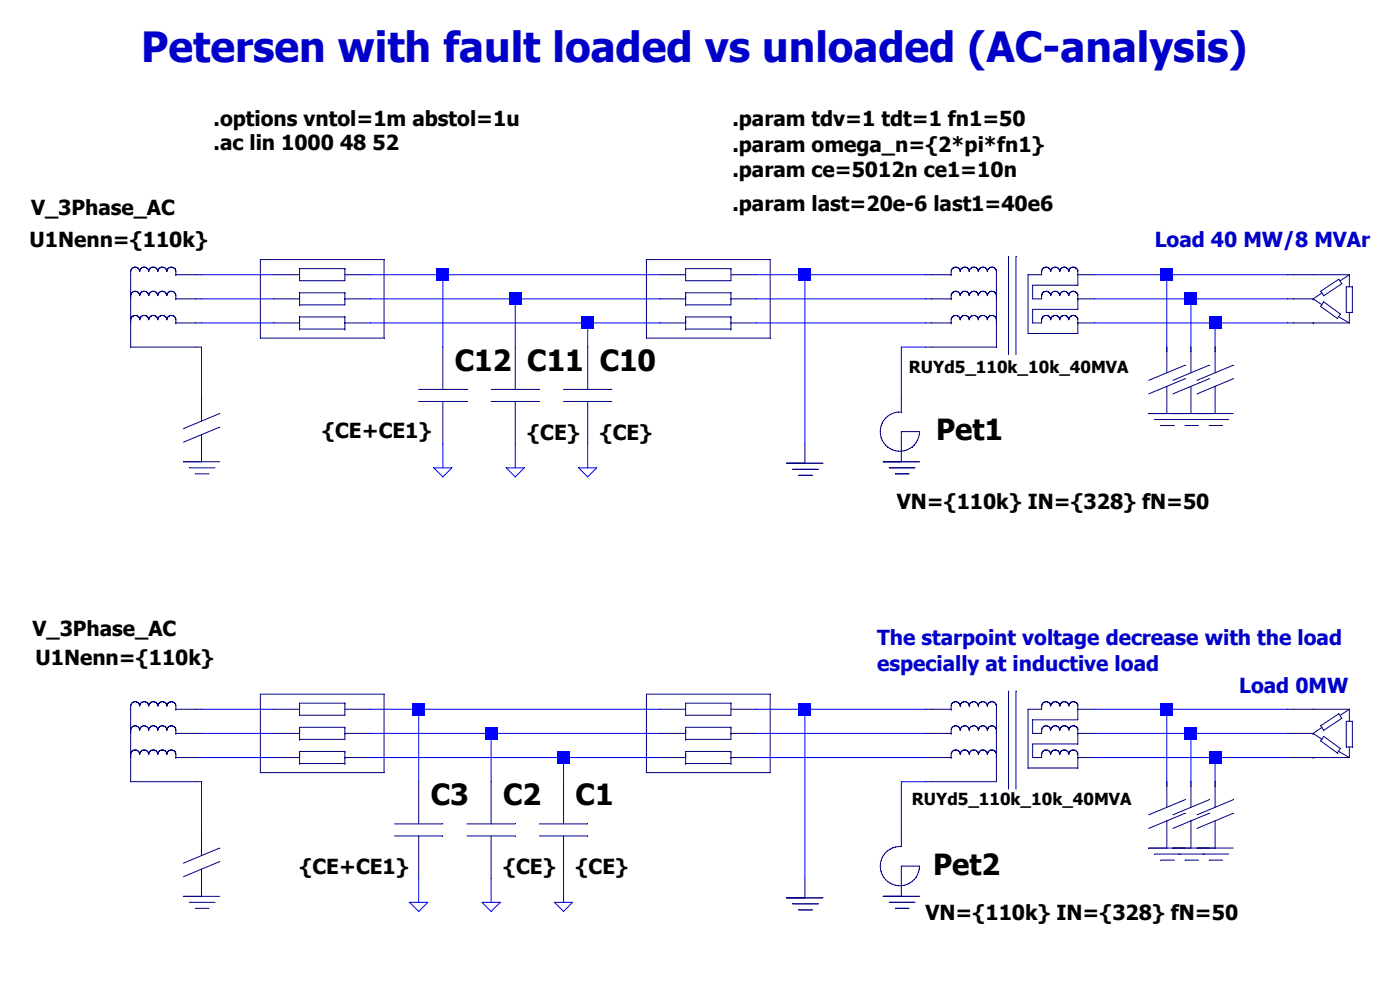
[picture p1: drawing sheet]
<svg xmlns="http://www.w3.org/2000/svg" width="297mm" height="210mm" viewBox="0 0 297 210" stroke-linecap="round" stroke-linejoin="round" font-family="sans-serif">
<defs><g id="words">
<text font-size="8.8" fill="#0000c8" x="30" y="13.2">Petersen with fault loaded vs unloaded (AC-analysis)</text>
<g font-size="6.2">
<text x="96.6" y="78.7">C12</text>
<text x="112" y="78.7">C11</text>
<text x="127.4" y="78.7">C10</text>
<text x="198.8" y="93.5">Pet1</text>
<text x="91.5" y="171">C3</text>
<text x="106.9" y="171">C2</text>
<text x="122.3" y="171">C1</text>
<text x="198.2" y="185.8">Pet2</text>
</g>
<g font-size="4.4">
<text x="45.4" y="26.8">.options vntol=1m abstol=1u</text>
<text x="155.6" y="26.8">.param tdv=1 tdt=1 fn1=50</text>
<text x="45.4" y="31.9">.ac lin 1000 48 52</text>
<text x="155.6" y="32.2">.param omega_n={2*pi*fn1}</text>
<text x="155.6" y="37.7">.param ce=5012n ce1=10n</text>
<text x="6.6" y="45.7">V_3Phase_AC</text>
<text x="155.6" y="44.7">.param last=20e-6 last1=40e6</text>
<text x="6.3" y="52.4">U1Nenn={110k}</text>
<text x="68.4" y="93.1">{CE+CE1}</text>
<text x="112" y="93.4">{CE}</text>
<text x="127.4" y="93.4">{CE}</text>
<text x="190.5" y="108.2">VN={110k} IN={328} fN=50</text>
<text x="6.9" y="135.1">V_3Phase_AC</text>
<text x="7.6" y="141.2">U1Nenn={110k}</text>
<text x="63.6" y="185.7">{CE+CE1}</text>
<text x="106.9" y="185.7">{CE}</text>
<text x="122.3" y="185.7">{CE}</text>
<text x="196.6" y="195.4">VN={110k} IN={328} fN=50</text>
</g>
<g font-size="4.4" fill="#0000c8">
<text x="245.3" y="52.4">Load 40 MW/8 MVAr</text>
<text x="186.3" y="137">The starpoint voltage decrease with the load</text>
<text x="186.3" y="142.5">especially at inductive load</text>
<text x="263.2" y="147.3">Load 0MW</text>
</g>
<g font-size="3.5">
<text x="193.1" y="79.3">RUYd5_110k_10k_40MVA</text>
<text x="193.7" y="171">RUYd5_110k_10k_40MVA</text>
</g>
</g></defs>
<path d="M27.8 57.7v.6" fill="none" stroke="#00007e" stroke-width=".21"/>
<path d="M37.4 58.3h4.1" fill="none" stroke="#00007e" stroke-width=".21"/>
<path d="M37.4 58.3h.1" fill="none" stroke="#00007e" stroke-width=".21"/>
<path d="M37.4 57.7v.6" fill="none" stroke="#00007e" stroke-width=".21"/>
<path d="M27.8 62.8v.7" fill="none" stroke="#00007e" stroke-width=".21"/>
<path d="M37.4 63.5h4.1" fill="none" stroke="#00007e" stroke-width=".21"/>
<path d="M37.4 63.5h.1" fill="none" stroke="#00007e" stroke-width=".21"/>
<path d="M37.4 62.8v.7" fill="none" stroke="#00007e" stroke-width=".21"/>
<path d="M27.8 67.9v.7" fill="none" stroke="#00007e" stroke-width=".21"/>
<path d="M37.4 68.6h4.1" fill="none" stroke="#00007e" stroke-width=".21"/>
<path d="M37.4 68.6h.1" fill="none" stroke="#00007e" stroke-width=".21"/>
<path d="M37.4 67.9v.7" fill="none" stroke="#00007e" stroke-width=".21"/>
<path d="M41.5 58.3h1.3" fill="none" stroke="#00007e" stroke-width=".21"/>
<path d="M41.5 63.5h1.3" fill="none" stroke="#00007e" stroke-width=".21"/>
<path d="M41.5 68.6h1.3" fill="none" stroke="#00007e" stroke-width=".21"/>
<path d="M41.5 73.7h1.3" fill="none" stroke="#00007e" stroke-width=".21"/>
<path d="M27.8 58.3v15.4" fill="none" stroke="#00007e" stroke-width=".21"/>
<path d="M27.8 73.7h13.7" fill="none" stroke="#00007e" stroke-width=".21"/>
<path d="M27.8 57.6v.1" fill="none" stroke="#00007e" stroke-width=".21"/>
<path d="M27.8 57.5v.1" fill="none" stroke="#00007e" stroke-width=".21"/>
<path d="M27.8 57.4v.1" fill="none" stroke="#00007e" stroke-width=".21"/>
<path d="M27.8 57.3v.1" fill="none" stroke="#00007e" stroke-width=".21"/>
<path d="M27.9 57.2l-.1 .1" fill="none" stroke="#00007e" stroke-width=".21"/>
<path d="M27.9 57.2h.1" fill="none" stroke="#00007e" stroke-width=".21"/>
<path d="M28 57.1l-.1 .1" fill="none" stroke="#00007e" stroke-width=".21"/>
<path d="M28 57v.1" fill="none" stroke="#00007e" stroke-width=".21"/>
<path d="M28.1 57h-.1" fill="none" stroke="#00007e" stroke-width=".21"/>
<path d="M28.2 56.9l-.1 .1" fill="none" stroke="#00007e" stroke-width=".21"/>
<path d="M28.2 56.9h.1" fill="none" stroke="#00007e" stroke-width=".21"/>
<path d="M28.3 56.8l-.1 .1" fill="none" stroke="#00007e" stroke-width=".21"/>
<path d="M28.4 56.8h-.1" fill="none" stroke="#00007e" stroke-width=".21"/>
<path d="M28.5 56.8h-.1" fill="none" stroke="#00007e" stroke-width=".21"/>
<path d="M28.6 56.7l-.1 .1" fill="none" stroke="#00007e" stroke-width=".21"/>
<path d="M28.6 56.7h.1" fill="none" stroke="#00007e" stroke-width=".21"/>
<path d="M28.7 56.7h.1" fill="none" stroke="#00007e" stroke-width=".21"/>
<path d="M28.8 56.7l.1 .1" fill="none" stroke="#00007e" stroke-width=".21"/>
<path d="M28.9 56.8h.1" fill="none" stroke="#00007e" stroke-width=".21"/>
<path d="M28.9 56.8h.2" fill="none" stroke="#00007e" stroke-width=".21"/>
<path d="M29.1 56.8h.1" fill="none" stroke="#00007e" stroke-width=".21"/>
<path d="M29.1 56.8l.1 .1" fill="none" stroke="#00007e" stroke-width=".21"/>
<path d="M29.2 56.9h.1" fill="none" stroke="#00007e" stroke-width=".21"/>
<path d="M29.3 56.9v.1" fill="none" stroke="#00007e" stroke-width=".21"/>
<path d="M29.3 57l.1 .1" fill="none" stroke="#00007e" stroke-width=".21"/>
<path d="M29.4 57.1h.1" fill="none" stroke="#00007e" stroke-width=".21"/>
<path d="M29.5 57.1v.1" fill="none" stroke="#00007e" stroke-width=".21"/>
<path d="M29.5 57.2l.1 .1" fill="none" stroke="#00007e" stroke-width=".21"/>
<path d="M29.6 57.3v.1" fill="none" stroke="#00007e" stroke-width=".21"/>
<path d="M29.6 57.4v.1" fill="none" stroke="#00007e" stroke-width=".21"/>
<path d="M29.6 57.5h.1" fill="none" stroke="#00007e" stroke-width=".21"/>
<path d="M29.7 57.5v.1" fill="none" stroke="#00007e" stroke-width=".21"/>
<path d="M29.7 57.6v.1" fill="none" stroke="#00007e" stroke-width=".21"/>
<path d="M29.7 57.5v.1" fill="none" stroke="#00007e" stroke-width=".21"/>
<path d="M29.7 57.4v.1" fill="none" stroke="#00007e" stroke-width=".21"/>
<path d="M29.8 57.3l-.1 .1" fill="none" stroke="#00007e" stroke-width=".21"/>
<path d="M29.8 57.2v.1" fill="none" stroke="#00007e" stroke-width=".21"/>
<path d="M29.8 57.2h.1" fill="none" stroke="#00007e" stroke-width=".21"/>
<path d="M29.9 57.1l-.1 .1" fill="none" stroke="#00007e" stroke-width=".21"/>
<path d="M29.9 57v.1" fill="none" stroke="#00007e" stroke-width=".21"/>
<path d="M30 57h-.1" fill="none" stroke="#00007e" stroke-width=".21"/>
<path d="M30.1 56.9l-.1 .1" fill="none" stroke="#00007e" stroke-width=".21"/>
<path d="M30.2 56.9h-.1" fill="none" stroke="#00007e" stroke-width=".21"/>
<path d="M30.2 56.8v.1" fill="none" stroke="#00007e" stroke-width=".21"/>
<path d="M30.3 56.8h-.1" fill="none" stroke="#00007e" stroke-width=".21"/>
<path d="M30.4 56.8h-.1" fill="none" stroke="#00007e" stroke-width=".21"/>
<path d="M30.5 56.7l-.1 .1" fill="none" stroke="#00007e" stroke-width=".21"/>
<path d="M30.5 56.7h.1" fill="none" stroke="#00007e" stroke-width=".21"/>
<path d="M30.6 56.7h.1" fill="none" stroke="#00007e" stroke-width=".21"/>
<path d="M30.7 56.7l.1 .1" fill="none" stroke="#00007e" stroke-width=".21"/>
<path d="M30.8 56.8h.1" fill="none" stroke="#00007e" stroke-width=".21"/>
<path d="M30.9 56.8h.1" fill="none" stroke="#00007e" stroke-width=".21"/>
<path d="M31 56.8h.1" fill="none" stroke="#00007e" stroke-width=".21"/>
<path d="M31 56.8l.1 .1" fill="none" stroke="#00007e" stroke-width=".21"/>
<path d="M31.1 56.9h.1" fill="none" stroke="#00007e" stroke-width=".21"/>
<path d="M31.2 56.9l.1 .1" fill="none" stroke="#00007e" stroke-width=".21"/>
<path d="M31.3 57v.1" fill="none" stroke="#00007e" stroke-width=".21"/>
<path d="M31.3 57.1h.1" fill="none" stroke="#00007e" stroke-width=".21"/>
<path d="M31.4 57.1v.1" fill="none" stroke="#00007e" stroke-width=".21"/>
<path d="M31.4 57.2l.1 .1" fill="none" stroke="#00007e" stroke-width=".21"/>
<path d="M31.5 57.3v.1" fill="none" stroke="#00007e" stroke-width=".21"/>
<path d="M31.5 57.4l.1 .1" fill="none" stroke="#00007e" stroke-width=".21"/>
<path d="M31.6 57.5h.1" fill="none" stroke="#00007e" stroke-width=".21"/>
<path d="M31.6 57.5v.1" fill="none" stroke="#00007e" stroke-width=".21"/>
<path d="M31.6 57.6v.1" fill="none" stroke="#00007e" stroke-width=".21"/>
<path d="M31.6 57.5v.1" fill="none" stroke="#00007e" stroke-width=".21"/>
<path d="M31.6 57.4v.1" fill="none" stroke="#00007e" stroke-width=".21"/>
<path d="M31.7 57.3l-.1 .1" fill="none" stroke="#00007e" stroke-width=".21"/>
<path d="M31.7 57.2v.1" fill="none" stroke="#00007e" stroke-width=".21"/>
<path d="M31.7 57.2h.1" fill="none" stroke="#00007e" stroke-width=".21"/>
<path d="M31.8 57.1l-.1 .1" fill="none" stroke="#00007e" stroke-width=".21"/>
<path d="M31.9 57l-.1 .1" fill="none" stroke="#00007e" stroke-width=".21"/>
<path d="M31.9 57h.1" fill="none" stroke="#00007e" stroke-width=".21"/>
<path d="M32 56.9l-.1 .1" fill="none" stroke="#00007e" stroke-width=".21"/>
<path d="M32.1 56.9h-.1" fill="none" stroke="#00007e" stroke-width=".21"/>
<path d="M32.2 56.8l-.1 .1" fill="none" stroke="#00007e" stroke-width=".21"/>
<path d="M32.3 56.8h-.1" fill="none" stroke="#00007e" stroke-width=".21"/>
<path d="M32.3 56.8h.1" fill="none" stroke="#00007e" stroke-width=".21"/>
<path d="M32.4 56.7l-.1 .1" fill="none" stroke="#00007e" stroke-width=".21"/>
<path d="M32.4 56.7h.1" fill="none" stroke="#00007e" stroke-width=".21"/>
<path d="M32.5 56.7h.1" fill="none" stroke="#00007e" stroke-width=".21"/>
<path d="M32.6 56.7l.1 .1" fill="none" stroke="#00007e" stroke-width=".21"/>
<path d="M32.7 56.8h.1" fill="none" stroke="#00007e" stroke-width=".21"/>
<path d="M32.8 56.8h.1" fill="none" stroke="#00007e" stroke-width=".21"/>
<path d="M32.9 56.8h.1" fill="none" stroke="#00007e" stroke-width=".21"/>
<path d="M33 56.8l.1 .1" fill="none" stroke="#00007e" stroke-width=".21"/>
<path d="M33.1 56.9h.1" fill="none" stroke="#00007e" stroke-width=".21"/>
<path d="M33.1 56.9l.1 .1" fill="none" stroke="#00007e" stroke-width=".21"/>
<path d="M33.2 57l.1 .1" fill="none" stroke="#00007e" stroke-width=".21"/>
<path d="M33.3 57.1h.1" fill="none" stroke="#00007e" stroke-width=".21"/>
<path d="M33.3 57.1l.1 .1" fill="none" stroke="#00007e" stroke-width=".21"/>
<path d="M33.4 57.2v.1" fill="none" stroke="#00007e" stroke-width=".21"/>
<path d="M33.4 57.3l.1 .1" fill="none" stroke="#00007e" stroke-width=".21"/>
<path d="M33.5 57.4v.1" fill="none" stroke="#00007e" stroke-width=".21"/>
<path d="M33.5 57.5h.1" fill="none" stroke="#00007e" stroke-width=".21"/>
<path d="M33.5 57.5v.1" fill="none" stroke="#00007e" stroke-width=".21"/>
<path d="M33.5 57.6v.1" fill="none" stroke="#00007e" stroke-width=".21"/>
<path d="M33.5 57.5v.1" fill="none" stroke="#00007e" stroke-width=".21"/>
<path d="M33.6 57.4l-.1 .1" fill="none" stroke="#00007e" stroke-width=".21"/>
<path d="M33.6 57.3v.1" fill="none" stroke="#00007e" stroke-width=".21"/>
<path d="M33.6 57.2v.1" fill="none" stroke="#00007e" stroke-width=".21"/>
<path d="M33.7 57.2h-.1" fill="none" stroke="#00007e" stroke-width=".21"/>
<path d="M33.7 57.1v.1" fill="none" stroke="#00007e" stroke-width=".21"/>
<path d="M33.8 57l-.1 .1" fill="none" stroke="#00007e" stroke-width=".21"/>
<path d="M33.9 57h-.1" fill="none" stroke="#00007e" stroke-width=".21"/>
<path d="M33.9 56.9v.1" fill="none" stroke="#00007e" stroke-width=".21"/>
<path d="M34 56.9h-.1" fill="none" stroke="#00007e" stroke-width=".21"/>
<path d="M34.1 56.8l-.1 .1" fill="none" stroke="#00007e" stroke-width=".21"/>
<path d="M34.2 56.8h-.1" fill="none" stroke="#00007e" stroke-width=".21"/>
<path d="M34.3 56.8h-.1" fill="none" stroke="#00007e" stroke-width=".21"/>
<path d="M34.3 56.7v.1" fill="none" stroke="#00007e" stroke-width=".21"/>
<path d="M34.3 56.7h.2" fill="none" stroke="#00007e" stroke-width=".21"/>
<path d="M34.5 56.7h.1" fill="none" stroke="#00007e" stroke-width=".21"/>
<path d="M34.5 56.7l.1 .1" fill="none" stroke="#00007e" stroke-width=".21"/>
<path d="M34.6 56.8h.1" fill="none" stroke="#00007e" stroke-width=".21"/>
<path d="M34.7 56.8h.1" fill="none" stroke="#00007e" stroke-width=".21"/>
<path d="M34.8 56.8h.1" fill="none" stroke="#00007e" stroke-width=".21"/>
<path d="M34.9 56.8l.1 .1" fill="none" stroke="#00007e" stroke-width=".21"/>
<path d="M35 56.9h.1" fill="none" stroke="#00007e" stroke-width=".21"/>
<path d="M35 56.9l.1 .1" fill="none" stroke="#00007e" stroke-width=".21"/>
<path d="M35.1 57l.1 .1" fill="none" stroke="#00007e" stroke-width=".21"/>
<path d="M35.2 57.1h.1" fill="none" stroke="#00007e" stroke-width=".21"/>
<path d="M35.2 57.1l.1 .1" fill="none" stroke="#00007e" stroke-width=".21"/>
<path d="M35.3 57.2v.1" fill="none" stroke="#00007e" stroke-width=".21"/>
<path d="M35.3 57.3l.1 .1" fill="none" stroke="#00007e" stroke-width=".21"/>
<path d="M35.4 57.4v.1" fill="none" stroke="#00007e" stroke-width=".21"/>
<path d="M35.4 57.5h.1" fill="none" stroke="#00007e" stroke-width=".21"/>
<path d="M35.4 57.5v.1" fill="none" stroke="#00007e" stroke-width=".21"/>
<path d="M35.5 57.6v.1" fill="none" stroke="#00007e" stroke-width=".21"/>
<path d="M35.5 57.5v.1" fill="none" stroke="#00007e" stroke-width=".21"/>
<path d="M35.5 57.4v.1" fill="none" stroke="#00007e" stroke-width=".21"/>
<path d="M35.5 57.3v.1" fill="none" stroke="#00007e" stroke-width=".21"/>
<path d="M35.6 57.2l-.1 .1" fill="none" stroke="#00007e" stroke-width=".21"/>
<path d="M35.6 57.2h.1" fill="none" stroke="#00007e" stroke-width=".21"/>
<path d="M35.6 57.1v.1" fill="none" stroke="#00007e" stroke-width=".21"/>
<path d="M35.7 57l-.1 .1" fill="none" stroke="#00007e" stroke-width=".21"/>
<path d="M35.8 57h-.1" fill="none" stroke="#00007e" stroke-width=".21"/>
<path d="M35.9 56.9l-.1 .1" fill="none" stroke="#00007e" stroke-width=".21"/>
<path d="M35.9 56.9h.1" fill="none" stroke="#00007e" stroke-width=".21"/>
<path d="M36 56.8l-.1 .1" fill="none" stroke="#00007e" stroke-width=".21"/>
<path d="M36.1 56.8h-.1" fill="none" stroke="#00007e" stroke-width=".21"/>
<path d="M36.2 56.8h-.1" fill="none" stroke="#00007e" stroke-width=".21"/>
<path d="M36.3 56.7l-.1 .1" fill="none" stroke="#00007e" stroke-width=".21"/>
<path d="M36.3 56.7h.1" fill="none" stroke="#00007e" stroke-width=".21"/>
<path d="M36.4 56.7h.1" fill="none" stroke="#00007e" stroke-width=".21"/>
<path d="M36.5 56.7l.1 .1" fill="none" stroke="#00007e" stroke-width=".21"/>
<path d="M36.6 56.8h.1" fill="none" stroke="#00007e" stroke-width=".21"/>
<path d="M36.6 56.8h.1" fill="none" stroke="#00007e" stroke-width=".21"/>
<path d="M36.7 56.8h.1" fill="none" stroke="#00007e" stroke-width=".21"/>
<path d="M36.8 56.8l.1 .1" fill="none" stroke="#00007e" stroke-width=".21"/>
<path d="M36.9 56.9h.1" fill="none" stroke="#00007e" stroke-width=".21"/>
<path d="M37 56.9v.1" fill="none" stroke="#00007e" stroke-width=".21"/>
<path d="M37 57l.1 .1" fill="none" stroke="#00007e" stroke-width=".21"/>
<path d="M37.1 57.1h.1" fill="none" stroke="#00007e" stroke-width=".21"/>
<path d="M37.2 57.1v.1" fill="none" stroke="#00007e" stroke-width=".21"/>
<path d="M37.2 57.2l.1 .1" fill="none" stroke="#00007e" stroke-width=".21"/>
<path d="M37.3 57.3v.1" fill="none" stroke="#00007e" stroke-width=".21"/>
<path d="M37.3 57.4v.1" fill="none" stroke="#00007e" stroke-width=".21"/>
<path d="M37.3 57.5h.1" fill="none" stroke="#00007e" stroke-width=".21"/>
<path d="M37.4 57.5v.1" fill="none" stroke="#00007e" stroke-width=".21"/>
<path d="M27.8 62.7v.1" fill="none" stroke="#00007e" stroke-width=".21"/>
<path d="M27.8 62.7h.1" fill="none" stroke="#00007e" stroke-width=".21"/>
<path d="M27.8 62.5v.2" fill="none" stroke="#00007e" stroke-width=".21"/>
<path d="M27.8 62.5h.1" fill="none" stroke="#00007e" stroke-width=".21"/>
<path d="M27.9 62.4l-.1 .1" fill="none" stroke="#00007e" stroke-width=".21"/>
<path d="M27.9 62.3v.1" fill="none" stroke="#00007e" stroke-width=".21"/>
<path d="M28 62.2l-.1 .1" fill="none" stroke="#00007e" stroke-width=".21"/>
<path d="M28 62.2h.1" fill="none" stroke="#00007e" stroke-width=".21"/>
<path d="M28.1 62.1l-.1 .1" fill="none" stroke="#00007e" stroke-width=".21"/>
<path d="M28.2 62l-.1 .1" fill="none" stroke="#00007e" stroke-width=".21"/>
<path d="M28.2 62h.1" fill="none" stroke="#00007e" stroke-width=".21"/>
<path d="M28.3 62h-.1" fill="none" stroke="#00007e" stroke-width=".21"/>
<path d="M28.4 61.9l-.1 .1" fill="none" stroke="#00007e" stroke-width=".21"/>
<path d="M28.5 61.9h-.1" fill="none" stroke="#00007e" stroke-width=".21"/>
<path d="M28.6 61.9h-.1" fill="none" stroke="#00007e" stroke-width=".21"/>
<path d="M28.6 61.9h.1" fill="none" stroke="#00007e" stroke-width=".21"/>
<path d="M28.7 61.9h.1" fill="none" stroke="#00007e" stroke-width=".21"/>
<path d="M28.8 61.9h.1" fill="none" stroke="#00007e" stroke-width=".21"/>
<path d="M28.9 61.9h.1" fill="none" stroke="#00007e" stroke-width=".21"/>
<path d="M28.9 61.9h.2" fill="none" stroke="#00007e" stroke-width=".21"/>
<path d="M29.1 61.9v.1" fill="none" stroke="#00007e" stroke-width=".21"/>
<path d="M29.1 62h.1" fill="none" stroke="#00007e" stroke-width=".21"/>
<path d="M29.2 62l.1 .1" fill="none" stroke="#00007e" stroke-width=".21"/>
<path d="M29.3 62.1h.1" fill="none" stroke="#00007e" stroke-width=".21"/>
<path d="M29.3 62.1l.1 .1" fill="none" stroke="#00007e" stroke-width=".21"/>
<path d="M29.4 62.2h.1" fill="none" stroke="#00007e" stroke-width=".21"/>
<path d="M29.5 62.2v.1" fill="none" stroke="#00007e" stroke-width=".21"/>
<path d="M29.5 62.3l.1 .1" fill="none" stroke="#00007e" stroke-width=".21"/>
<path d="M29.6 62.4v.1" fill="none" stroke="#00007e" stroke-width=".21"/>
<path d="M29.6 62.5v.1" fill="none" stroke="#00007e" stroke-width=".21"/>
<path d="M29.6 62.6l.1 .1" fill="none" stroke="#00007e" stroke-width=".21"/>
<path d="M29.7 62.7v.1" fill="none" stroke="#00007e" stroke-width=".21"/>
<path d="M29.7 62.7v.1" fill="none" stroke="#00007e" stroke-width=".21"/>
<path d="M29.7 62.7h.1" fill="none" stroke="#00007e" stroke-width=".21"/>
<path d="M29.7 62.5v.2" fill="none" stroke="#00007e" stroke-width=".21"/>
<path d="M29.8 62.5h-.1" fill="none" stroke="#00007e" stroke-width=".21"/>
<path d="M29.8 62.4v.1" fill="none" stroke="#00007e" stroke-width=".21"/>
<path d="M29.8 62.3v.1" fill="none" stroke="#00007e" stroke-width=".21"/>
<path d="M29.9 62.2l-.1 .1" fill="none" stroke="#00007e" stroke-width=".21"/>
<path d="M29.9 62.2h.1" fill="none" stroke="#00007e" stroke-width=".21"/>
<path d="M30 62.1l-.1 .1" fill="none" stroke="#00007e" stroke-width=".21"/>
<path d="M30.1 62l-.1 .1" fill="none" stroke="#00007e" stroke-width=".21"/>
<path d="M30.2 62h-.1" fill="none" stroke="#00007e" stroke-width=".21"/>
<path d="M30.2 62h.1" fill="none" stroke="#00007e" stroke-width=".21"/>
<path d="M30.3 61.9l-.1 .1" fill="none" stroke="#00007e" stroke-width=".21"/>
<path d="M30.4 61.9h-.1" fill="none" stroke="#00007e" stroke-width=".21"/>
<path d="M30.5 61.9h-.1" fill="none" stroke="#00007e" stroke-width=".21"/>
<path d="M30.5 61.9h.1" fill="none" stroke="#00007e" stroke-width=".21"/>
<path d="M30.6 61.9h.1" fill="none" stroke="#00007e" stroke-width=".21"/>
<path d="M30.7 61.9h.1" fill="none" stroke="#00007e" stroke-width=".21"/>
<path d="M30.8 61.9h.1" fill="none" stroke="#00007e" stroke-width=".21"/>
<path d="M30.9 61.9h.1" fill="none" stroke="#00007e" stroke-width=".21"/>
<path d="M31 61.9v.1" fill="none" stroke="#00007e" stroke-width=".21"/>
<path d="M31 62h.1" fill="none" stroke="#00007e" stroke-width=".21"/>
<path d="M31.1 62l.1 .1" fill="none" stroke="#00007e" stroke-width=".21"/>
<path d="M31.2 62.1h.1" fill="none" stroke="#00007e" stroke-width=".21"/>
<path d="M31.3 62.1v.1" fill="none" stroke="#00007e" stroke-width=".21"/>
<path d="M31.3 62.2h.1" fill="none" stroke="#00007e" stroke-width=".21"/>
<path d="M31.4 62.2v.1" fill="none" stroke="#00007e" stroke-width=".21"/>
<path d="M31.4 62.3l.1 .1" fill="none" stroke="#00007e" stroke-width=".21"/>
<path d="M31.5 62.4v.1" fill="none" stroke="#00007e" stroke-width=".21"/>
<path d="M31.5 62.5l.1 .1" fill="none" stroke="#00007e" stroke-width=".21"/>
<path d="M31.6 62.6v.1" fill="none" stroke="#00007e" stroke-width=".21"/>
<path d="M31.6 62.7v.1" fill="none" stroke="#00007e" stroke-width=".21"/>
<path d="M31.6 62.7v.1" fill="none" stroke="#00007e" stroke-width=".21"/>
<path d="M31.6 62.7h.1" fill="none" stroke="#00007e" stroke-width=".21"/>
<path d="M31.6 62.5v.2" fill="none" stroke="#00007e" stroke-width=".21"/>
<path d="M31.7 62.5h-.1" fill="none" stroke="#00007e" stroke-width=".21"/>
<path d="M31.7 62.4v.1" fill="none" stroke="#00007e" stroke-width=".21"/>
<path d="M31.7 62.3v.1" fill="none" stroke="#00007e" stroke-width=".21"/>
<path d="M31.8 62.2l-.1 .1" fill="none" stroke="#00007e" stroke-width=".21"/>
<path d="M31.9 62.2h-.1" fill="none" stroke="#00007e" stroke-width=".21"/>
<path d="M31.9 62.1v.1" fill="none" stroke="#00007e" stroke-width=".21"/>
<path d="M32 62l-.1 .1" fill="none" stroke="#00007e" stroke-width=".21"/>
<path d="M32.1 62h-.1" fill="none" stroke="#00007e" stroke-width=".21"/>
<path d="M32.2 62h-.1" fill="none" stroke="#00007e" stroke-width=".21"/>
<path d="M32.3 61.9l-.1 .1" fill="none" stroke="#00007e" stroke-width=".21"/>
<path d="M32.3 61.9h.1" fill="none" stroke="#00007e" stroke-width=".21"/>
<path d="M32.4 61.9h-.1" fill="none" stroke="#00007e" stroke-width=".21"/>
<path d="M32.4 61.9h.1" fill="none" stroke="#00007e" stroke-width=".21"/>
<path d="M32.5 61.9h.1" fill="none" stroke="#00007e" stroke-width=".21"/>
<path d="M32.6 61.9h.1" fill="none" stroke="#00007e" stroke-width=".21"/>
<path d="M32.7 61.9h.1" fill="none" stroke="#00007e" stroke-width=".21"/>
<path d="M32.8 61.9h.1" fill="none" stroke="#00007e" stroke-width=".21"/>
<path d="M32.9 61.9l.1 .1" fill="none" stroke="#00007e" stroke-width=".21"/>
<path d="M33 62h.1" fill="none" stroke="#00007e" stroke-width=".21"/>
<path d="M33.1 62v.1" fill="none" stroke="#00007e" stroke-width=".21"/>
<path d="M33.1 62.1h.1" fill="none" stroke="#00007e" stroke-width=".21"/>
<path d="M33.2 62.1l.1 .1" fill="none" stroke="#00007e" stroke-width=".21"/>
<path d="M33.3 62.2h.1" fill="none" stroke="#00007e" stroke-width=".21"/>
<path d="M33.3 62.2l.1 .1" fill="none" stroke="#00007e" stroke-width=".21"/>
<path d="M33.4 62.3v.1" fill="none" stroke="#00007e" stroke-width=".21"/>
<path d="M33.4 62.4l.1 .1" fill="none" stroke="#00007e" stroke-width=".21"/>
<path d="M33.5 62.5v.1" fill="none" stroke="#00007e" stroke-width=".21"/>
<path d="M33.5 62.6v.1" fill="none" stroke="#00007e" stroke-width=".21"/>
<path d="M33.5 62.7v.1" fill="none" stroke="#00007e" stroke-width=".21"/>
<path d="M33.5 62.7v.1" fill="none" stroke="#00007e" stroke-width=".21"/>
<path d="M33.5 62.7h.1" fill="none" stroke="#00007e" stroke-width=".21"/>
<path d="M33.6 62.5l-.1 .2" fill="none" stroke="#00007e" stroke-width=".21"/>
<path d="M33.6 62.5h.1" fill="none" stroke="#00007e" stroke-width=".21"/>
<path d="M33.6 62.4v.1" fill="none" stroke="#00007e" stroke-width=".21"/>
<path d="M33.7 62.3l-.1 .1" fill="none" stroke="#00007e" stroke-width=".21"/>
<path d="M33.7 62.2v.1" fill="none" stroke="#00007e" stroke-width=".21"/>
<path d="M33.8 62.2h-.1" fill="none" stroke="#00007e" stroke-width=".21"/>
<path d="M33.9 62.1l-.1 .1" fill="none" stroke="#00007e" stroke-width=".21"/>
<path d="M33.9 62v.1" fill="none" stroke="#00007e" stroke-width=".21"/>
<path d="M34 62h-.1" fill="none" stroke="#00007e" stroke-width=".21"/>
<path d="M34.1 62h-.1" fill="none" stroke="#00007e" stroke-width=".21"/>
<path d="M34.2 61.9l-.1 .1" fill="none" stroke="#00007e" stroke-width=".21"/>
<path d="M34.3 61.9h-.1" fill="none" stroke="#00007e" stroke-width=".21"/>
<path d="M34.3 61.9h.1" fill="none" stroke="#00007e" stroke-width=".21"/>
<path d="M34.3 61.9h.2" fill="none" stroke="#00007e" stroke-width=".21"/>
<path d="M34.5 61.9h.1" fill="none" stroke="#00007e" stroke-width=".21"/>
<path d="M34.5 61.9h.1" fill="none" stroke="#00007e" stroke-width=".21"/>
<path d="M34.6 61.9h.1" fill="none" stroke="#00007e" stroke-width=".21"/>
<path d="M34.7 61.9h.1" fill="none" stroke="#00007e" stroke-width=".21"/>
<path d="M34.8 61.9l.1 .1" fill="none" stroke="#00007e" stroke-width=".21"/>
<path d="M34.9 62h.1" fill="none" stroke="#00007e" stroke-width=".21"/>
<path d="M35 62v.1" fill="none" stroke="#00007e" stroke-width=".21"/>
<path d="M35 62.1h.1" fill="none" stroke="#00007e" stroke-width=".21"/>
<path d="M35.1 62.1l.1 .1" fill="none" stroke="#00007e" stroke-width=".21"/>
<path d="M35.2 62.2h.1" fill="none" stroke="#00007e" stroke-width=".21"/>
<path d="M35.2 62.2l.1 .1" fill="none" stroke="#00007e" stroke-width=".21"/>
<path d="M35.3 62.3v.1" fill="none" stroke="#00007e" stroke-width=".21"/>
<path d="M35.3 62.4l.1 .1" fill="none" stroke="#00007e" stroke-width=".21"/>
<path d="M35.4 62.5v.1" fill="none" stroke="#00007e" stroke-width=".21"/>
<path d="M35.4 62.6v.1" fill="none" stroke="#00007e" stroke-width=".21"/>
<path d="M35.4 62.7v.1" fill="none" stroke="#00007e" stroke-width=".21"/>
<path d="M35.5 62.7v.1" fill="none" stroke="#00007e" stroke-width=".21"/>
<path d="M35.5 62.7h.1" fill="none" stroke="#00007e" stroke-width=".21"/>
<path d="M35.5 62.5v.2" fill="none" stroke="#00007e" stroke-width=".21"/>
<path d="M35.5 62.5h.1" fill="none" stroke="#00007e" stroke-width=".21"/>
<path d="M35.6 62.4l-.1 .1" fill="none" stroke="#00007e" stroke-width=".21"/>
<path d="M35.6 62.3v.1" fill="none" stroke="#00007e" stroke-width=".21"/>
<path d="M35.6 62.2v.1" fill="none" stroke="#00007e" stroke-width=".21"/>
<path d="M35.7 62.2h-.1" fill="none" stroke="#00007e" stroke-width=".21"/>
<path d="M35.8 62.1l-.1 .1" fill="none" stroke="#00007e" stroke-width=".21"/>
<path d="M35.9 62l-.1 .1" fill="none" stroke="#00007e" stroke-width=".21"/>
<path d="M35.9 62h.1" fill="none" stroke="#00007e" stroke-width=".21"/>
<path d="M36 62h-.1" fill="none" stroke="#00007e" stroke-width=".21"/>
<path d="M36.1 61.9l-.1 .1" fill="none" stroke="#00007e" stroke-width=".21"/>
<path d="M36.2 61.9h-.1" fill="none" stroke="#00007e" stroke-width=".21"/>
<path d="M36.3 61.9h-.1" fill="none" stroke="#00007e" stroke-width=".21"/>
<path d="M36.3 61.9h.1" fill="none" stroke="#00007e" stroke-width=".21"/>
<path d="M36.4 61.9h.1" fill="none" stroke="#00007e" stroke-width=".21"/>
<path d="M36.5 61.9h.1" fill="none" stroke="#00007e" stroke-width=".21"/>
<path d="M36.6 61.9h.1" fill="none" stroke="#00007e" stroke-width=".21"/>
<path d="M36.6 61.9h.1" fill="none" stroke="#00007e" stroke-width=".21"/>
<path d="M36.7 61.9l.1 .1" fill="none" stroke="#00007e" stroke-width=".21"/>
<path d="M36.8 62h.1" fill="none" stroke="#00007e" stroke-width=".21"/>
<path d="M36.9 62l.1 .1" fill="none" stroke="#00007e" stroke-width=".21"/>
<path d="M37 62.1h.1" fill="none" stroke="#00007e" stroke-width=".21"/>
<path d="M37 62.1l.1 .1" fill="none" stroke="#00007e" stroke-width=".21"/>
<path d="M37.1 62.2h.1" fill="none" stroke="#00007e" stroke-width=".21"/>
<path d="M37.2 62.2v.1" fill="none" stroke="#00007e" stroke-width=".21"/>
<path d="M37.2 62.3l.1 .1" fill="none" stroke="#00007e" stroke-width=".21"/>
<path d="M37.3 62.4v.1" fill="none" stroke="#00007e" stroke-width=".21"/>
<path d="M37.3 62.5v.1" fill="none" stroke="#00007e" stroke-width=".21"/>
<path d="M37.3 62.6l.1 .1" fill="none" stroke="#00007e" stroke-width=".21"/>
<path d="M37.4 62.7v.1" fill="none" stroke="#00007e" stroke-width=".21"/>
<path d="M27.8 67.9h.1" fill="none" stroke="#00007e" stroke-width=".21"/>
<path d="M27.8 67.8v.1" fill="none" stroke="#00007e" stroke-width=".21"/>
<path d="M27.8 67.7v.1" fill="none" stroke="#00007e" stroke-width=".21"/>
<path d="M27.8 67.6v.1" fill="none" stroke="#00007e" stroke-width=".21"/>
<path d="M27.9 67.5l-.1 .1" fill="none" stroke="#00007e" stroke-width=".21"/>
<path d="M27.9 67.4v.1" fill="none" stroke="#00007e" stroke-width=".21"/>
<path d="M28 67.4h-.1" fill="none" stroke="#00007e" stroke-width=".21"/>
<path d="M28 67.3v.1" fill="none" stroke="#00007e" stroke-width=".21"/>
<path d="M28.1 67.2l-.1 .1" fill="none" stroke="#00007e" stroke-width=".21"/>
<path d="M28.2 67.2h-.1" fill="none" stroke="#00007e" stroke-width=".21"/>
<path d="M28.2 67.1v.1" fill="none" stroke="#00007e" stroke-width=".21"/>
<path d="M28.3 67.1h-.1" fill="none" stroke="#00007e" stroke-width=".21"/>
<path d="M28.4 67l-.1 .1" fill="none" stroke="#00007e" stroke-width=".21"/>
<path d="M28.5 67h-.1" fill="none" stroke="#00007e" stroke-width=".21"/>
<path d="M28.6 67h-.1" fill="none" stroke="#00007e" stroke-width=".21"/>
<path d="M28.6 67h.1" fill="none" stroke="#00007e" stroke-width=".21"/>
<path d="M28.7 67h.1" fill="none" stroke="#00007e" stroke-width=".21"/>
<path d="M28.8 67h.1" fill="none" stroke="#00007e" stroke-width=".21"/>
<path d="M28.9 67h.1" fill="none" stroke="#00007e" stroke-width=".21"/>
<path d="M28.9 67l.2 .1" fill="none" stroke="#00007e" stroke-width=".21"/>
<path d="M29.1 67.1h.1" fill="none" stroke="#00007e" stroke-width=".21"/>
<path d="M29.1 67.1h.1" fill="none" stroke="#00007e" stroke-width=".21"/>
<path d="M29.2 67.1l.1 .1" fill="none" stroke="#00007e" stroke-width=".21"/>
<path d="M29.3 67.2h.1" fill="none" stroke="#00007e" stroke-width=".21"/>
<path d="M29.3 67.2l.1 .1" fill="none" stroke="#00007e" stroke-width=".21"/>
<path d="M29.4 67.3l.1 .1" fill="none" stroke="#00007e" stroke-width=".21"/>
<path d="M29.5 67.4v.1" fill="none" stroke="#00007e" stroke-width=".21"/>
<path d="M29.5 67.5h.1" fill="none" stroke="#00007e" stroke-width=".21"/>
<path d="M29.6 67.5v.1" fill="none" stroke="#00007e" stroke-width=".21"/>
<path d="M29.6 67.6v.1" fill="none" stroke="#00007e" stroke-width=".21"/>
<path d="M29.6 67.7l.1 .1" fill="none" stroke="#00007e" stroke-width=".21"/>
<path d="M29.7 67.8v.1" fill="none" stroke="#00007e" stroke-width=".21"/>
<path d="M29.7 67.9h.1" fill="none" stroke="#00007e" stroke-width=".21"/>
<path d="M29.7 67.8v.1" fill="none" stroke="#00007e" stroke-width=".21"/>
<path d="M29.7 67.7v.1" fill="none" stroke="#00007e" stroke-width=".21"/>
<path d="M29.8 67.6l-.1 .1" fill="none" stroke="#00007e" stroke-width=".21"/>
<path d="M29.8 67.5v.1" fill="none" stroke="#00007e" stroke-width=".21"/>
<path d="M29.8 67.4v.1" fill="none" stroke="#00007e" stroke-width=".21"/>
<path d="M29.9 67.4h-.1" fill="none" stroke="#00007e" stroke-width=".21"/>
<path d="M29.9 67.3v.1" fill="none" stroke="#00007e" stroke-width=".21"/>
<path d="M30 67.2l-.1 .1" fill="none" stroke="#00007e" stroke-width=".21"/>
<path d="M30.1 67.2h-.1" fill="none" stroke="#00007e" stroke-width=".21"/>
<path d="M30.2 67.1l-.1 .1" fill="none" stroke="#00007e" stroke-width=".21"/>
<path d="M30.2 67.1h.1" fill="none" stroke="#00007e" stroke-width=".21"/>
<path d="M30.3 67l-.1 .1" fill="none" stroke="#00007e" stroke-width=".21"/>
<path d="M30.4 67h-.1" fill="none" stroke="#00007e" stroke-width=".21"/>
<path d="M30.5 67h-.1" fill="none" stroke="#00007e" stroke-width=".21"/>
<path d="M30.5 67h.1" fill="none" stroke="#00007e" stroke-width=".21"/>
<path d="M30.6 67h.1" fill="none" stroke="#00007e" stroke-width=".21"/>
<path d="M30.7 67h.1" fill="none" stroke="#00007e" stroke-width=".21"/>
<path d="M30.8 67h.1" fill="none" stroke="#00007e" stroke-width=".21"/>
<path d="M30.9 67l.1 .1" fill="none" stroke="#00007e" stroke-width=".21"/>
<path d="M31 67.1h.1" fill="none" stroke="#00007e" stroke-width=".21"/>
<path d="M31 67.1h.1" fill="none" stroke="#00007e" stroke-width=".21"/>
<path d="M31.1 67.1l.1 .1" fill="none" stroke="#00007e" stroke-width=".21"/>
<path d="M31.2 67.2h.1" fill="none" stroke="#00007e" stroke-width=".21"/>
<path d="M31.3 67.2v.1" fill="none" stroke="#00007e" stroke-width=".21"/>
<path d="M31.3 67.3l.1 .1" fill="none" stroke="#00007e" stroke-width=".21"/>
<path d="M31.4 67.4v.1" fill="none" stroke="#00007e" stroke-width=".21"/>
<path d="M31.4 67.5h.1" fill="none" stroke="#00007e" stroke-width=".21"/>
<path d="M31.5 67.5v.1" fill="none" stroke="#00007e" stroke-width=".21"/>
<path d="M31.5 67.6l.1 .1" fill="none" stroke="#00007e" stroke-width=".21"/>
<path d="M31.6 67.7v.1" fill="none" stroke="#00007e" stroke-width=".21"/>
<path d="M31.6 67.8v.1" fill="none" stroke="#00007e" stroke-width=".21"/>
<path d="M31.6 67.9h.1" fill="none" stroke="#00007e" stroke-width=".21"/>
<path d="M31.6 67.8v.1" fill="none" stroke="#00007e" stroke-width=".21"/>
<path d="M31.6 67.7v.1" fill="none" stroke="#00007e" stroke-width=".21"/>
<path d="M31.7 67.6l-.1 .1" fill="none" stroke="#00007e" stroke-width=".21"/>
<path d="M31.7 67.5v.1" fill="none" stroke="#00007e" stroke-width=".21"/>
<path d="M31.7 67.4v.1" fill="none" stroke="#00007e" stroke-width=".21"/>
<path d="M31.8 67.4h-.1" fill="none" stroke="#00007e" stroke-width=".21"/>
<path d="M31.9 67.3l-.1 .1" fill="none" stroke="#00007e" stroke-width=".21"/>
<path d="M31.9 67.2v.1" fill="none" stroke="#00007e" stroke-width=".21"/>
<path d="M32 67.2h-.1" fill="none" stroke="#00007e" stroke-width=".21"/>
<path d="M32.1 67.1l-.1 .1" fill="none" stroke="#00007e" stroke-width=".21"/>
<path d="M32.2 67.1h-.1" fill="none" stroke="#00007e" stroke-width=".21"/>
<path d="M32.3 67l-.1 .1" fill="none" stroke="#00007e" stroke-width=".21"/>
<path d="M32.3 67h.1" fill="none" stroke="#00007e" stroke-width=".21"/>
<path d="M32.4 67h-.1" fill="none" stroke="#00007e" stroke-width=".21"/>
<path d="M32.4 67h.1" fill="none" stroke="#00007e" stroke-width=".21"/>
<path d="M32.5 67h.1" fill="none" stroke="#00007e" stroke-width=".21"/>
<path d="M32.6 67h.1" fill="none" stroke="#00007e" stroke-width=".21"/>
<path d="M32.7 67h.1" fill="none" stroke="#00007e" stroke-width=".21"/>
<path d="M32.8 67l.1 .1" fill="none" stroke="#00007e" stroke-width=".21"/>
<path d="M32.9 67.1h.1" fill="none" stroke="#00007e" stroke-width=".21"/>
<path d="M33 67.1h.1" fill="none" stroke="#00007e" stroke-width=".21"/>
<path d="M33.1 67.1v.1" fill="none" stroke="#00007e" stroke-width=".21"/>
<path d="M33.1 67.2h.1" fill="none" stroke="#00007e" stroke-width=".21"/>
<path d="M33.2 67.2l.1 .1" fill="none" stroke="#00007e" stroke-width=".21"/>
<path d="M33.3 67.3v.1" fill="none" stroke="#00007e" stroke-width=".21"/>
<path d="M33.3 67.4l.1 .1" fill="none" stroke="#00007e" stroke-width=".21"/>
<path d="M33.4 67.5h.1" fill="none" stroke="#00007e" stroke-width=".21"/>
<path d="M33.4 67.5l.1 .1" fill="none" stroke="#00007e" stroke-width=".21"/>
<path d="M33.5 67.6v.1" fill="none" stroke="#00007e" stroke-width=".21"/>
<path d="M33.5 67.7v.1" fill="none" stroke="#00007e" stroke-width=".21"/>
<path d="M33.5 67.8v.1" fill="none" stroke="#00007e" stroke-width=".21"/>
<path d="M33.5 67.9h.1" fill="none" stroke="#00007e" stroke-width=".21"/>
<path d="M33.5 67.8v.1" fill="none" stroke="#00007e" stroke-width=".21"/>
<path d="M33.6 67.7l-.1 .1" fill="none" stroke="#00007e" stroke-width=".21"/>
<path d="M33.6 67.6v.1" fill="none" stroke="#00007e" stroke-width=".21"/>
<path d="M33.6 67.5v.1" fill="none" stroke="#00007e" stroke-width=".21"/>
<path d="M33.7 67.4l-.1 .1" fill="none" stroke="#00007e" stroke-width=".21"/>
<path d="M33.7 67.4h.1" fill="none" stroke="#00007e" stroke-width=".21"/>
<path d="M33.8 67.3l-.1 .1" fill="none" stroke="#00007e" stroke-width=".21"/>
<path d="M33.9 67.2l-.1 .1" fill="none" stroke="#00007e" stroke-width=".21"/>
<path d="M33.9 67.2h.1" fill="none" stroke="#00007e" stroke-width=".21"/>
<path d="M34 67.1l-.1 .1" fill="none" stroke="#00007e" stroke-width=".21"/>
<path d="M34.1 67.1h-.1" fill="none" stroke="#00007e" stroke-width=".21"/>
<path d="M34.2 67l-.1 .1" fill="none" stroke="#00007e" stroke-width=".21"/>
<path d="M34.3 67h-.1" fill="none" stroke="#00007e" stroke-width=".21"/>
<path d="M34.3 67h.1" fill="none" stroke="#00007e" stroke-width=".21"/>
<path d="M34.3 67h.2" fill="none" stroke="#00007e" stroke-width=".21"/>
<path d="M34.5 67h.1" fill="none" stroke="#00007e" stroke-width=".21"/>
<path d="M34.5 67h.1" fill="none" stroke="#00007e" stroke-width=".21"/>
<path d="M34.6 67h.1" fill="none" stroke="#00007e" stroke-width=".21"/>
<path d="M34.7 67l.1 .1" fill="none" stroke="#00007e" stroke-width=".21"/>
<path d="M34.8 67.1h.1" fill="none" stroke="#00007e" stroke-width=".21"/>
<path d="M34.9 67.1h.1" fill="none" stroke="#00007e" stroke-width=".21"/>
<path d="M35 67.1v.1" fill="none" stroke="#00007e" stroke-width=".21"/>
<path d="M35 67.2h.1" fill="none" stroke="#00007e" stroke-width=".21"/>
<path d="M35.1 67.2l.1 .1" fill="none" stroke="#00007e" stroke-width=".21"/>
<path d="M35.2 67.3v.1" fill="none" stroke="#00007e" stroke-width=".21"/>
<path d="M35.2 67.4l.1 .1" fill="none" stroke="#00007e" stroke-width=".21"/>
<path d="M35.3 67.5h.1" fill="none" stroke="#00007e" stroke-width=".21"/>
<path d="M35.3 67.5l.1 .1" fill="none" stroke="#00007e" stroke-width=".21"/>
<path d="M35.4 67.6v.1" fill="none" stroke="#00007e" stroke-width=".21"/>
<path d="M35.4 67.7v.1" fill="none" stroke="#00007e" stroke-width=".21"/>
<path d="M35.4 67.8v.1" fill="none" stroke="#00007e" stroke-width=".21"/>
<path d="M35.5 67.9h.1" fill="none" stroke="#00007e" stroke-width=".21"/>
<path d="M35.5 67.8v.1" fill="none" stroke="#00007e" stroke-width=".21"/>
<path d="M35.5 67.7v.1" fill="none" stroke="#00007e" stroke-width=".21"/>
<path d="M35.5 67.6v.1" fill="none" stroke="#00007e" stroke-width=".21"/>
<path d="M35.6 67.5l-.1 .1" fill="none" stroke="#00007e" stroke-width=".21"/>
<path d="M35.6 67.4v.1" fill="none" stroke="#00007e" stroke-width=".21"/>
<path d="M35.6 67.4h.1" fill="none" stroke="#00007e" stroke-width=".21"/>
<path d="M35.7 67.3l-.1 .1" fill="none" stroke="#00007e" stroke-width=".21"/>
<path d="M35.8 67.2l-.1 .1" fill="none" stroke="#00007e" stroke-width=".21"/>
<path d="M35.9 67.2h-.1" fill="none" stroke="#00007e" stroke-width=".21"/>
<path d="M35.9 67.1v.1" fill="none" stroke="#00007e" stroke-width=".21"/>
<path d="M36 67.1h-.1" fill="none" stroke="#00007e" stroke-width=".21"/>
<path d="M36.1 67l-.1 .1" fill="none" stroke="#00007e" stroke-width=".21"/>
<path d="M36.2 67h-.1" fill="none" stroke="#00007e" stroke-width=".21"/>
<path d="M36.3 67h-.1" fill="none" stroke="#00007e" stroke-width=".21"/>
<path d="M36.3 67h.1" fill="none" stroke="#00007e" stroke-width=".21"/>
<path d="M36.4 67h.1" fill="none" stroke="#00007e" stroke-width=".21"/>
<path d="M36.5 67h.1" fill="none" stroke="#00007e" stroke-width=".21"/>
<path d="M36.6 67h.1" fill="none" stroke="#00007e" stroke-width=".21"/>
<path d="M36.6 67l.1 .1" fill="none" stroke="#00007e" stroke-width=".21"/>
<path d="M36.7 67.1h.1" fill="none" stroke="#00007e" stroke-width=".21"/>
<path d="M36.8 67.1h.1" fill="none" stroke="#00007e" stroke-width=".21"/>
<path d="M36.9 67.1l.1 .1" fill="none" stroke="#00007e" stroke-width=".21"/>
<path d="M37 67.2h.1" fill="none" stroke="#00007e" stroke-width=".21"/>
<path d="M37 67.2l.1 .1" fill="none" stroke="#00007e" stroke-width=".21"/>
<path d="M37.1 67.3l.1 .1" fill="none" stroke="#00007e" stroke-width=".21"/>
<path d="M37.2 67.4v.1" fill="none" stroke="#00007e" stroke-width=".21"/>
<path d="M37.2 67.5h.1" fill="none" stroke="#00007e" stroke-width=".21"/>
<path d="M37.3 67.5v.1" fill="none" stroke="#00007e" stroke-width=".21"/>
<path d="M37.3 67.6v.1" fill="none" stroke="#00007e" stroke-width=".21"/>
<path d="M37.3 67.7l.1 .1" fill="none" stroke="#00007e" stroke-width=".21"/>
<path d="M37.4 67.8v.1" fill="none" stroke="#00007e" stroke-width=".21"/>
<path d="M211.7 57.7v.6" fill="none" stroke="#00007e" stroke-width=".21"/>
<path d="M197.9 58.3h4.1" fill="none" stroke="#00007e" stroke-width=".21"/>
<path d="M202 58.3h.1" fill="none" stroke="#00007e" stroke-width=".21"/>
<path d="M202 57.7v.6" fill="none" stroke="#00007e" stroke-width=".21"/>
<path d="M211.7 62.8v.7" fill="none" stroke="#00007e" stroke-width=".21"/>
<path d="M197.9 63.5h4.1" fill="none" stroke="#00007e" stroke-width=".21"/>
<path d="M202 63.5h.1" fill="none" stroke="#00007e" stroke-width=".21"/>
<path d="M202 62.8v.7" fill="none" stroke="#00007e" stroke-width=".21"/>
<path d="M211.7 67.9v.7" fill="none" stroke="#00007e" stroke-width=".21"/>
<path d="M197.9 68.6h4.1" fill="none" stroke="#00007e" stroke-width=".21"/>
<path d="M202 68.6h.1" fill="none" stroke="#00007e" stroke-width=".21"/>
<path d="M202 67.9v.7" fill="none" stroke="#00007e" stroke-width=".21"/>
<path d="M196.6 58.3h1.3" fill="none" stroke="#00007e" stroke-width=".21"/>
<path d="M196.6 63.5h1.3" fill="none" stroke="#00007e" stroke-width=".21"/>
<path d="M196.6 68.6h1.3" fill="none" stroke="#00007e" stroke-width=".21"/>
<path d="M196.6 73.7h1.3" fill="none" stroke="#00007e" stroke-width=".21"/>
<path d="M211.7 58.3v15.4" fill="none" stroke="#00007e" stroke-width=".21"/>
<path d="M197.9 73.7h13.8" fill="none" stroke="#00007e" stroke-width=".21"/>
<path d="M221.3 57.7v.6" fill="none" stroke="#00007e" stroke-width=".21"/>
<path d="M221.3 62.8v.7" fill="none" stroke="#00007e" stroke-width=".21"/>
<path d="M229 63.5h.1" fill="none" stroke="#00007e" stroke-width=".21"/>
<path d="M221.3 67.9v.7" fill="none" stroke="#00007e" stroke-width=".21"/>
<path d="M229 68.6h.1" fill="none" stroke="#00007e" stroke-width=".21"/>
<path d="M229 57.4v.9" fill="none" stroke="#00007e" stroke-width=".21"/>
<path d="M229 62.5v1" fill="none" stroke="#00007e" stroke-width=".21"/>
<path d="M229 67.6v1" fill="none" stroke="#00007e" stroke-width=".21"/>
<path d="M219.4 60.6h9.6" fill="none" stroke="#00007e" stroke-width=".21"/>
<path d="M219.4 65.7h9.6" fill="none" stroke="#00007e" stroke-width=".21"/>
<path d="M218.4 58.3v12.5" fill="none" stroke="#00007e" stroke-width=".21"/>
<path d="M215.8 54.5v20.8" fill="none" stroke="#00007e" stroke-width=".21"/>
<path d="M214.2 54.5v20.8" fill="none" stroke="#00007e" stroke-width=".21"/>
<path d="M229 63.5v2.2" fill="none" stroke="#00007e" stroke-width=".21"/>
<path d="M229 58.3v2.3" fill="none" stroke="#00007e" stroke-width=".21"/>
<path d="M218.4 58.3h2.9" fill="none" stroke="#00007e" stroke-width=".21"/>
<path d="M219.4 60.6v2.9" fill="none" stroke="#00007e" stroke-width=".21"/>
<path d="M219.4 63.5h1.9" fill="none" stroke="#00007e" stroke-width=".21"/>
<path d="M219.4 65.7v2.9" fill="none" stroke="#00007e" stroke-width=".21"/>
<path d="M219.4 68.6h1.9" fill="none" stroke="#00007e" stroke-width=".21"/>
<path d="M218.4 70.8h10.6" fill="none" stroke="#00007e" stroke-width=".21"/>
<path d="M229 68.6v2.2" fill="none" stroke="#00007e" stroke-width=".21"/>
<path d="M229 58.3h3.5" fill="none" stroke="#00007e" stroke-width=".21"/>
<path d="M229 63.5h3.5" fill="none" stroke="#00007e" stroke-width=".21"/>
<path d="M229 68.6h3.5" fill="none" stroke="#00007e" stroke-width=".21"/>
<path d="M209.8 57.5l-.1 .1" fill="none" stroke="#00007e" stroke-width=".21"/>
<path d="M209.8 57.5h.1" fill="none" stroke="#00007e" stroke-width=".21"/>
<path d="M209.8 57.4v.1" fill="none" stroke="#00007e" stroke-width=".21"/>
<path d="M209.8 57.3v.1" fill="none" stroke="#00007e" stroke-width=".21"/>
<path d="M209.9 57.2l-.1 .1" fill="none" stroke="#00007e" stroke-width=".21"/>
<path d="M209.9 57.1v.1" fill="none" stroke="#00007e" stroke-width=".21"/>
<path d="M210 57.1h-.1" fill="none" stroke="#00007e" stroke-width=".21"/>
<path d="M210.1 57l-.1 .1" fill="none" stroke="#00007e" stroke-width=".21"/>
<path d="M210.1 56.9v.1" fill="none" stroke="#00007e" stroke-width=".21"/>
<path d="M210.2 56.9h-.1" fill="none" stroke="#00007e" stroke-width=".21"/>
<path d="M210.3 56.8l-.1 .1" fill="none" stroke="#00007e" stroke-width=".21"/>
<path d="M210.4 56.8h-.1" fill="none" stroke="#00007e" stroke-width=".21"/>
<path d="M210.5 56.8h-.1" fill="none" stroke="#00007e" stroke-width=".21"/>
<path d="M210.5 56.8h.1" fill="none" stroke="#00007e" stroke-width=".21"/>
<path d="M210.6 56.7l-.1 .1" fill="none" stroke="#00007e" stroke-width=".21"/>
<path d="M210.6 56.7h.1" fill="none" stroke="#00007e" stroke-width=".21"/>
<path d="M210.7 56.7h.1" fill="none" stroke="#00007e" stroke-width=".21"/>
<path d="M210.8 56.7l.1 .1" fill="none" stroke="#00007e" stroke-width=".21"/>
<path d="M210.9 56.8h.1" fill="none" stroke="#00007e" stroke-width=".21"/>
<path d="M211 56.8h.1" fill="none" stroke="#00007e" stroke-width=".21"/>
<path d="M211.1 56.8l.1 .1" fill="none" stroke="#00007e" stroke-width=".21"/>
<path d="M211.2 56.9h.1" fill="none" stroke="#00007e" stroke-width=".21"/>
<path d="M211.2 56.9l.1 .1" fill="none" stroke="#00007e" stroke-width=".21"/>
<path d="M211.3 57h.1" fill="none" stroke="#00007e" stroke-width=".21"/>
<path d="M211.4 57v.1" fill="none" stroke="#00007e" stroke-width=".21"/>
<path d="M211.4 57.1l.1 .1" fill="none" stroke="#00007e" stroke-width=".21"/>
<path d="M211.5 57.2h.1" fill="none" stroke="#00007e" stroke-width=".21"/>
<path d="M211.6 57.2v.1" fill="none" stroke="#00007e" stroke-width=".21"/>
<path d="M211.6 57.3v.1" fill="none" stroke="#00007e" stroke-width=".21"/>
<path d="M211.6 57.4v.1" fill="none" stroke="#00007e" stroke-width=".21"/>
<path d="M211.6 57.5l.1 .1" fill="none" stroke="#00007e" stroke-width=".21"/>
<path d="M211.7 57.6v.1" fill="none" stroke="#00007e" stroke-width=".21"/>
<path d="M207.8 57.5v.1" fill="none" stroke="#00007e" stroke-width=".21"/>
<path d="M207.8 57.5h.1" fill="none" stroke="#00007e" stroke-width=".21"/>
<path d="M207.9 57.4l-.1 .1" fill="none" stroke="#00007e" stroke-width=".21"/>
<path d="M207.9 57.3v.1" fill="none" stroke="#00007e" stroke-width=".21"/>
<path d="M208 57.2l-.1 .1" fill="none" stroke="#00007e" stroke-width=".21"/>
<path d="M208 57.1v.1" fill="none" stroke="#00007e" stroke-width=".21"/>
<path d="M208.1 57.1h-.1" fill="none" stroke="#00007e" stroke-width=".21"/>
<path d="M208.1 57v.1" fill="none" stroke="#00007e" stroke-width=".21"/>
<path d="M208.2 56.9l-.1 .1" fill="none" stroke="#00007e" stroke-width=".21"/>
<path d="M208.3 56.9h-.1" fill="none" stroke="#00007e" stroke-width=".21"/>
<path d="M208.4 56.8l-.1 .1" fill="none" stroke="#00007e" stroke-width=".21"/>
<path d="M208.4 56.8h.1" fill="none" stroke="#00007e" stroke-width=".21"/>
<path d="M208.5 56.8h-.1" fill="none" stroke="#00007e" stroke-width=".21"/>
<path d="M208.5 56.8h.1" fill="none" stroke="#00007e" stroke-width=".21"/>
<path d="M208.7 56.7l-.1 .1" fill="none" stroke="#00007e" stroke-width=".21"/>
<path d="M208.7 56.7h.1" fill="none" stroke="#00007e" stroke-width=".21"/>
<path d="M208.8 56.7h.1" fill="none" stroke="#00007e" stroke-width=".21"/>
<path d="M208.9 56.7l.1 .1" fill="none" stroke="#00007e" stroke-width=".21"/>
<path d="M209 56.8h.1" fill="none" stroke="#00007e" stroke-width=".21"/>
<path d="M209.1 56.8h.1" fill="none" stroke="#00007e" stroke-width=".21"/>
<path d="M209.2 56.8v.1" fill="none" stroke="#00007e" stroke-width=".21"/>
<path d="M209.2 56.9h.1" fill="none" stroke="#00007e" stroke-width=".21"/>
<path d="M209.3 56.9l.1 .1" fill="none" stroke="#00007e" stroke-width=".21"/>
<path d="M209.4 57h.1" fill="none" stroke="#00007e" stroke-width=".21"/>
<path d="M209.5 57v.1" fill="none" stroke="#00007e" stroke-width=".21"/>
<path d="M209.5 57.1l.1 .1" fill="none" stroke="#00007e" stroke-width=".21"/>
<path d="M209.6 57.2h.1" fill="none" stroke="#00007e" stroke-width=".21"/>
<path d="M209.6 57.2l.1 .1" fill="none" stroke="#00007e" stroke-width=".21"/>
<path d="M209.7 57.3v.1" fill="none" stroke="#00007e" stroke-width=".21"/>
<path d="M209.7 57.4v.1" fill="none" stroke="#00007e" stroke-width=".21"/>
<path d="M209.7 57.5v.1" fill="none" stroke="#00007e" stroke-width=".21"/>
<path d="M209.7 57.6v.1" fill="none" stroke="#00007e" stroke-width=".21"/>
<path d="M205.9 57.5v.1" fill="none" stroke="#00007e" stroke-width=".21"/>
<path d="M205.9 57.5h.1" fill="none" stroke="#00007e" stroke-width=".21"/>
<path d="M206 57.4l-.1 .1" fill="none" stroke="#00007e" stroke-width=".21"/>
<path d="M206 57.3v.1" fill="none" stroke="#00007e" stroke-width=".21"/>
<path d="M206 57.2v.1" fill="none" stroke="#00007e" stroke-width=".21"/>
<path d="M206.1 57.1l-.1 .1" fill="none" stroke="#00007e" stroke-width=".21"/>
<path d="M206.2 57.1h-.1" fill="none" stroke="#00007e" stroke-width=".21"/>
<path d="M206.2 57v.1" fill="none" stroke="#00007e" stroke-width=".21"/>
<path d="M206.3 56.9l-.1 .1" fill="none" stroke="#00007e" stroke-width=".21"/>
<path d="M206.4 56.9h-.1" fill="none" stroke="#00007e" stroke-width=".21"/>
<path d="M206.4 56.8v.1" fill="none" stroke="#00007e" stroke-width=".21"/>
<path d="M206.5 56.8h-.1" fill="none" stroke="#00007e" stroke-width=".21"/>
<path d="M206.6 56.8h-.1" fill="none" stroke="#00007e" stroke-width=".21"/>
<path d="M206.6 56.8h.1" fill="none" stroke="#00007e" stroke-width=".21"/>
<path d="M206.8 56.7l-.1 .1" fill="none" stroke="#00007e" stroke-width=".21"/>
<path d="M206.8 56.7h.1" fill="none" stroke="#00007e" stroke-width=".21"/>
<path d="M206.9 56.7h.1" fill="none" stroke="#00007e" stroke-width=".21"/>
<path d="M207 56.7l.1 .1" fill="none" stroke="#00007e" stroke-width=".21"/>
<path d="M207.1 56.8h.1" fill="none" stroke="#00007e" stroke-width=".21"/>
<path d="M207.1 56.8h.1" fill="none" stroke="#00007e" stroke-width=".21"/>
<path d="M207.2 56.8l.1 .1" fill="none" stroke="#00007e" stroke-width=".21"/>
<path d="M207.3 56.9h.1" fill="none" stroke="#00007e" stroke-width=".21"/>
<path d="M207.4 56.9l.1 .1" fill="none" stroke="#00007e" stroke-width=".21"/>
<path d="M207.5 57h.1" fill="none" stroke="#00007e" stroke-width=".21"/>
<path d="M207.5 57l.1 .1" fill="none" stroke="#00007e" stroke-width=".21"/>
<path d="M207.6 57.1l.1 .1" fill="none" stroke="#00007e" stroke-width=".21"/>
<path d="M207.7 57.2h.1" fill="none" stroke="#00007e" stroke-width=".21"/>
<path d="M207.7 57.2v.1" fill="none" stroke="#00007e" stroke-width=".21"/>
<path d="M207.7 57.3l.1 .1" fill="none" stroke="#00007e" stroke-width=".21"/>
<path d="M207.8 57.4v.1" fill="none" stroke="#00007e" stroke-width=".21"/>
<path d="M207.8 57.5v.1" fill="none" stroke="#00007e" stroke-width=".21"/>
<path d="M207.8 57.6v.1" fill="none" stroke="#00007e" stroke-width=".21"/>
<path d="M204 57.5v.1" fill="none" stroke="#00007e" stroke-width=".21"/>
<path d="M204 57.5h.1" fill="none" stroke="#00007e" stroke-width=".21"/>
<path d="M204 57.4v.1" fill="none" stroke="#00007e" stroke-width=".21"/>
<path d="M204.1 57.3l-.1 .1" fill="none" stroke="#00007e" stroke-width=".21"/>
<path d="M204.1 57.2v.1" fill="none" stroke="#00007e" stroke-width=".21"/>
<path d="M204.2 57.1l-.1 .1" fill="none" stroke="#00007e" stroke-width=".21"/>
<path d="M204.2 57.1h.1" fill="none" stroke="#00007e" stroke-width=".21"/>
<path d="M204.3 57l-.1 .1" fill="none" stroke="#00007e" stroke-width=".21"/>
<path d="M204.3 56.9v.1" fill="none" stroke="#00007e" stroke-width=".21"/>
<path d="M204.4 56.9h-.1" fill="none" stroke="#00007e" stroke-width=".21"/>
<path d="M204.5 56.8l-.1 .1" fill="none" stroke="#00007e" stroke-width=".21"/>
<path d="M204.6 56.8h-.1" fill="none" stroke="#00007e" stroke-width=".21"/>
<path d="M204.7 56.8h-.1" fill="none" stroke="#00007e" stroke-width=".21"/>
<path d="M204.7 56.8h.1" fill="none" stroke="#00007e" stroke-width=".21"/>
<path d="M204.9 56.7l-.1 .1" fill="none" stroke="#00007e" stroke-width=".21"/>
<path d="M204.9 56.7h.1" fill="none" stroke="#00007e" stroke-width=".21"/>
<path d="M205 56.7h.1" fill="none" stroke="#00007e" stroke-width=".21"/>
<path d="M205 56.7l.1 .1" fill="none" stroke="#00007e" stroke-width=".21"/>
<path d="M205.1 56.8h.1" fill="none" stroke="#00007e" stroke-width=".21"/>
<path d="M205.2 56.8h.1" fill="none" stroke="#00007e" stroke-width=".21"/>
<path d="M205.3 56.8l.1 .1" fill="none" stroke="#00007e" stroke-width=".21"/>
<path d="M205.4 56.9h.1" fill="none" stroke="#00007e" stroke-width=".21"/>
<path d="M205.5 56.9l.1 .1" fill="none" stroke="#00007e" stroke-width=".21"/>
<path d="M205.6 57h.1" fill="none" stroke="#00007e" stroke-width=".21"/>
<path d="M205.6 57l.1 .1" fill="none" stroke="#00007e" stroke-width=".21"/>
<path d="M205.7 57.1v.1" fill="none" stroke="#00007e" stroke-width=".21"/>
<path d="M205.7 57.2h.1" fill="none" stroke="#00007e" stroke-width=".21"/>
<path d="M205.8 57.2v.1" fill="none" stroke="#00007e" stroke-width=".21"/>
<path d="M205.8 57.3l.1 .1" fill="none" stroke="#00007e" stroke-width=".21"/>
<path d="M205.9 57.4v.1" fill="none" stroke="#00007e" stroke-width=".21"/>
<path d="M205.9 57.5v.1" fill="none" stroke="#00007e" stroke-width=".21"/>
<path d="M205.9 57.6v.1" fill="none" stroke="#00007e" stroke-width=".21"/>
<path d="M202.1 57.5l-.1 .1" fill="none" stroke="#00007e" stroke-width=".21"/>
<path d="M202.1 57.5h.1" fill="none" stroke="#00007e" stroke-width=".21"/>
<path d="M202.1 57.4v.1" fill="none" stroke="#00007e" stroke-width=".21"/>
<path d="M202.1 57.3v.1" fill="none" stroke="#00007e" stroke-width=".21"/>
<path d="M202.2 57.2l-.1 .1" fill="none" stroke="#00007e" stroke-width=".21"/>
<path d="M202.2 57.1v.1" fill="none" stroke="#00007e" stroke-width=".21"/>
<path d="M202.3 57.1h-.1" fill="none" stroke="#00007e" stroke-width=".21"/>
<path d="M202.4 57l-.1 .1" fill="none" stroke="#00007e" stroke-width=".21"/>
<path d="M202.4 56.9v.1" fill="none" stroke="#00007e" stroke-width=".21"/>
<path d="M202.5 56.9h-.1" fill="none" stroke="#00007e" stroke-width=".21"/>
<path d="M202.6 56.8l-.1 .1" fill="none" stroke="#00007e" stroke-width=".21"/>
<path d="M202.7 56.8h-.1" fill="none" stroke="#00007e" stroke-width=".21"/>
<path d="M202.8 56.8h-.1" fill="none" stroke="#00007e" stroke-width=".21"/>
<path d="M202.8 56.8h.1" fill="none" stroke="#00007e" stroke-width=".21"/>
<path d="M203 56.7l-.2 .1" fill="none" stroke="#00007e" stroke-width=".21"/>
<path d="M203 56.7h.1" fill="none" stroke="#00007e" stroke-width=".21"/>
<path d="M203 56.7h.1" fill="none" stroke="#00007e" stroke-width=".21"/>
<path d="M203.1 56.7l.1 .1" fill="none" stroke="#00007e" stroke-width=".21"/>
<path d="M203.2 56.8h.1" fill="none" stroke="#00007e" stroke-width=".21"/>
<path d="M203.3 56.8h.1" fill="none" stroke="#00007e" stroke-width=".21"/>
<path d="M203.4 56.8l.1 .1" fill="none" stroke="#00007e" stroke-width=".21"/>
<path d="M203.5 56.9h.1" fill="none" stroke="#00007e" stroke-width=".21"/>
<path d="M203.6 56.9v.1" fill="none" stroke="#00007e" stroke-width=".21"/>
<path d="M203.6 57h.1" fill="none" stroke="#00007e" stroke-width=".21"/>
<path d="M203.7 57l.1 .1" fill="none" stroke="#00007e" stroke-width=".21"/>
<path d="M203.8 57.1v.1" fill="none" stroke="#00007e" stroke-width=".21"/>
<path d="M203.8 57.2h.1" fill="none" stroke="#00007e" stroke-width=".21"/>
<path d="M203.9 57.2v.1" fill="none" stroke="#00007e" stroke-width=".21"/>
<path d="M203.9 57.3v.1" fill="none" stroke="#00007e" stroke-width=".21"/>
<path d="M203.9 57.4v.1" fill="none" stroke="#00007e" stroke-width=".21"/>
<path d="M203.9 57.5l.1 .1" fill="none" stroke="#00007e" stroke-width=".21"/>
<path d="M204 57.6v.1" fill="none" stroke="#00007e" stroke-width=".21"/>
<path d="M209.8 62.7l-.1 .1" fill="none" stroke="#00007e" stroke-width=".21"/>
<path d="M209.8 62.6v.1" fill="none" stroke="#00007e" stroke-width=".21"/>
<path d="M209.8 62.5v.1" fill="none" stroke="#00007e" stroke-width=".21"/>
<path d="M209.8 62.4v.1" fill="none" stroke="#00007e" stroke-width=".21"/>
<path d="M209.9 62.3l-.1 .1" fill="none" stroke="#00007e" stroke-width=".21"/>
<path d="M209.9 62.2v.1" fill="none" stroke="#00007e" stroke-width=".21"/>
<path d="M210 62.2h-.1" fill="none" stroke="#00007e" stroke-width=".21"/>
<path d="M210.1 62.1l-.1 .1" fill="none" stroke="#00007e" stroke-width=".21"/>
<path d="M210.1 62.1h.1" fill="none" stroke="#00007e" stroke-width=".21"/>
<path d="M210.2 62l-.1 .1" fill="none" stroke="#00007e" stroke-width=".21"/>
<path d="M210.3 62h-.1" fill="none" stroke="#00007e" stroke-width=".21"/>
<path d="M210.4 61.9l-.1 .1" fill="none" stroke="#00007e" stroke-width=".21"/>
<path d="M210.5 61.9h-.1" fill="none" stroke="#00007e" stroke-width=".21"/>
<path d="M210.5 61.9h.1" fill="none" stroke="#00007e" stroke-width=".21"/>
<path d="M210.5 61.9h.1" fill="none" stroke="#00007e" stroke-width=".21"/>
<path d="M210.6 61.9h.1" fill="none" stroke="#00007e" stroke-width=".21"/>
<path d="M210.7 61.9h.1" fill="none" stroke="#00007e" stroke-width=".21"/>
<path d="M210.8 61.9h.1" fill="none" stroke="#00007e" stroke-width=".21"/>
<path d="M210.9 61.9h.1" fill="none" stroke="#00007e" stroke-width=".21"/>
<path d="M211 61.9l.1 .1" fill="none" stroke="#00007e" stroke-width=".21"/>
<path d="M211.1 62h.1" fill="none" stroke="#00007e" stroke-width=".21"/>
<path d="M211.2 62h.1" fill="none" stroke="#00007e" stroke-width=".21"/>
<path d="M211.2 62l.1 .1" fill="none" stroke="#00007e" stroke-width=".21"/>
<path d="M211.3 62.1l.1 .1" fill="none" stroke="#00007e" stroke-width=".21"/>
<path d="M211.4 62.2h.1" fill="none" stroke="#00007e" stroke-width=".21"/>
<path d="M211.4 62.2l.1 .1" fill="none" stroke="#00007e" stroke-width=".21"/>
<path d="M211.5 62.3l.1 .1" fill="none" stroke="#00007e" stroke-width=".21"/>
<path d="M211.6 62.4v.1" fill="none" stroke="#00007e" stroke-width=".21"/>
<path d="M211.6 62.5h.1" fill="none" stroke="#00007e" stroke-width=".21"/>
<path d="M211.6 62.5v.2" fill="none" stroke="#00007e" stroke-width=".21"/>
<path d="M211.6 62.7h.1" fill="none" stroke="#00007e" stroke-width=".21"/>
<path d="M211.7 62.7v.1" fill="none" stroke="#00007e" stroke-width=".21"/>
<path d="M207.8 62.7v.1" fill="none" stroke="#00007e" stroke-width=".21"/>
<path d="M207.8 62.6v.1" fill="none" stroke="#00007e" stroke-width=".21"/>
<path d="M207.9 62.5l-.1 .1" fill="none" stroke="#00007e" stroke-width=".21"/>
<path d="M207.9 62.4v.1" fill="none" stroke="#00007e" stroke-width=".21"/>
<path d="M208 62.3l-.1 .1" fill="none" stroke="#00007e" stroke-width=".21"/>
<path d="M208 62.2v.1" fill="none" stroke="#00007e" stroke-width=".21"/>
<path d="M208.1 62.2h-.1" fill="none" stroke="#00007e" stroke-width=".21"/>
<path d="M208.1 62.1v.1" fill="none" stroke="#00007e" stroke-width=".21"/>
<path d="M208.2 62.1h-.1" fill="none" stroke="#00007e" stroke-width=".21"/>
<path d="M208.3 62l-.1 .1" fill="none" stroke="#00007e" stroke-width=".21"/>
<path d="M208.4 62h-.1" fill="none" stroke="#00007e" stroke-width=".21"/>
<path d="M208.4 61.9v.1" fill="none" stroke="#00007e" stroke-width=".21"/>
<path d="M208.5 61.9h-.1" fill="none" stroke="#00007e" stroke-width=".21"/>
<path d="M208.6 61.9h-.1" fill="none" stroke="#00007e" stroke-width=".21"/>
<path d="M208.6 61.9h.1" fill="none" stroke="#00007e" stroke-width=".21"/>
<path d="M208.7 61.9h.1" fill="none" stroke="#00007e" stroke-width=".21"/>
<path d="M208.8 61.9h.1" fill="none" stroke="#00007e" stroke-width=".21"/>
<path d="M208.9 61.9h.1" fill="none" stroke="#00007e" stroke-width=".21"/>
<path d="M209 61.9h.1" fill="none" stroke="#00007e" stroke-width=".21"/>
<path d="M209.1 61.9l.1 .1" fill="none" stroke="#00007e" stroke-width=".21"/>
<path d="M209.2 62h.1" fill="none" stroke="#00007e" stroke-width=".21"/>
<path d="M209.2 62h.1" fill="none" stroke="#00007e" stroke-width=".21"/>
<path d="M209.3 62l.1 .1" fill="none" stroke="#00007e" stroke-width=".21"/>
<path d="M209.4 62.1l.1 .1" fill="none" stroke="#00007e" stroke-width=".21"/>
<path d="M209.5 62.2h.1" fill="none" stroke="#00007e" stroke-width=".21"/>
<path d="M209.5 62.2l.1 .1" fill="none" stroke="#00007e" stroke-width=".21"/>
<path d="M209.6 62.3v.1" fill="none" stroke="#00007e" stroke-width=".21"/>
<path d="M209.6 62.4l.1 .1" fill="none" stroke="#00007e" stroke-width=".21"/>
<path d="M209.7 62.5h.1" fill="none" stroke="#00007e" stroke-width=".21"/>
<path d="M209.7 62.5v.2" fill="none" stroke="#00007e" stroke-width=".21"/>
<path d="M209.7 62.7h.1" fill="none" stroke="#00007e" stroke-width=".21"/>
<path d="M209.7 62.7v.1" fill="none" stroke="#00007e" stroke-width=".21"/>
<path d="M205.9 62.7v.1" fill="none" stroke="#00007e" stroke-width=".21"/>
<path d="M205.9 62.6v.1" fill="none" stroke="#00007e" stroke-width=".21"/>
<path d="M206 62.5l-.1 .1" fill="none" stroke="#00007e" stroke-width=".21"/>
<path d="M206 62.4v.1" fill="none" stroke="#00007e" stroke-width=".21"/>
<path d="M206 62.3v.1" fill="none" stroke="#00007e" stroke-width=".21"/>
<path d="M206.1 62.2l-.1 .1" fill="none" stroke="#00007e" stroke-width=".21"/>
<path d="M206.2 62.2h-.1" fill="none" stroke="#00007e" stroke-width=".21"/>
<path d="M206.2 62.1v.1" fill="none" stroke="#00007e" stroke-width=".21"/>
<path d="M206.3 62.1h-.1" fill="none" stroke="#00007e" stroke-width=".21"/>
<path d="M206.4 62l-.1 .1" fill="none" stroke="#00007e" stroke-width=".21"/>
<path d="M206.4 62h.1" fill="none" stroke="#00007e" stroke-width=".21"/>
<path d="M206.5 61.9l-.1 .1" fill="none" stroke="#00007e" stroke-width=".21"/>
<path d="M206.6 61.9h-.1" fill="none" stroke="#00007e" stroke-width=".21"/>
<path d="M206.7 61.9h-.1" fill="none" stroke="#00007e" stroke-width=".21"/>
<path d="M206.7 61.9h.1" fill="none" stroke="#00007e" stroke-width=".21"/>
<path d="M206.8 61.9h.1" fill="none" stroke="#00007e" stroke-width=".21"/>
<path d="M206.9 61.9h.1" fill="none" stroke="#00007e" stroke-width=".21"/>
<path d="M207 61.9h.1" fill="none" stroke="#00007e" stroke-width=".21"/>
<path d="M207.1 61.9h.1" fill="none" stroke="#00007e" stroke-width=".21"/>
<path d="M207.1 61.9l.1 .1" fill="none" stroke="#00007e" stroke-width=".21"/>
<path d="M207.2 62h.1" fill="none" stroke="#00007e" stroke-width=".21"/>
<path d="M207.3 62h.1" fill="none" stroke="#00007e" stroke-width=".21"/>
<path d="M207.4 62l.1 .1" fill="none" stroke="#00007e" stroke-width=".21"/>
<path d="M207.5 62.1v.1" fill="none" stroke="#00007e" stroke-width=".21"/>
<path d="M207.5 62.2h.1" fill="none" stroke="#00007e" stroke-width=".21"/>
<path d="M207.6 62.2l.1 .1" fill="none" stroke="#00007e" stroke-width=".21"/>
<path d="M207.7 62.3v.1" fill="none" stroke="#00007e" stroke-width=".21"/>
<path d="M207.7 62.4v.1" fill="none" stroke="#00007e" stroke-width=".21"/>
<path d="M207.7 62.5h.1" fill="none" stroke="#00007e" stroke-width=".21"/>
<path d="M207.8 62.5v.2" fill="none" stroke="#00007e" stroke-width=".21"/>
<path d="M207.8 62.7h.1" fill="none" stroke="#00007e" stroke-width=".21"/>
<path d="M207.8 62.7v.1" fill="none" stroke="#00007e" stroke-width=".21"/>
<path d="M204 62.7v.1" fill="none" stroke="#00007e" stroke-width=".21"/>
<path d="M204 62.6v.1" fill="none" stroke="#00007e" stroke-width=".21"/>
<path d="M204 62.5v.1" fill="none" stroke="#00007e" stroke-width=".21"/>
<path d="M204.1 62.4l-.1 .1" fill="none" stroke="#00007e" stroke-width=".21"/>
<path d="M204.1 62.3v.1" fill="none" stroke="#00007e" stroke-width=".21"/>
<path d="M204.2 62.2l-.1 .1" fill="none" stroke="#00007e" stroke-width=".21"/>
<path d="M204.2 62.2h.1" fill="none" stroke="#00007e" stroke-width=".21"/>
<path d="M204.3 62.1l-.1 .1" fill="none" stroke="#00007e" stroke-width=".21"/>
<path d="M204.3 62.1h.1" fill="none" stroke="#00007e" stroke-width=".21"/>
<path d="M204.4 62l-.1 .1" fill="none" stroke="#00007e" stroke-width=".21"/>
<path d="M204.5 62h-.1" fill="none" stroke="#00007e" stroke-width=".21"/>
<path d="M204.6 61.9l-.1 .1" fill="none" stroke="#00007e" stroke-width=".21"/>
<path d="M204.7 61.9h-.1" fill="none" stroke="#00007e" stroke-width=".21"/>
<path d="M204.8 61.9h-.1" fill="none" stroke="#00007e" stroke-width=".21"/>
<path d="M204.8 61.9h.1" fill="none" stroke="#00007e" stroke-width=".21"/>
<path d="M204.9 61.9h.1" fill="none" stroke="#00007e" stroke-width=".21"/>
<path d="M205 61.9h.1" fill="none" stroke="#00007e" stroke-width=".21"/>
<path d="M205 61.9h.1" fill="none" stroke="#00007e" stroke-width=".21"/>
<path d="M205.1 61.9h.1" fill="none" stroke="#00007e" stroke-width=".21"/>
<path d="M205.2 61.9l.1 .1" fill="none" stroke="#00007e" stroke-width=".21"/>
<path d="M205.3 62h.1" fill="none" stroke="#00007e" stroke-width=".21"/>
<path d="M205.4 62h.1" fill="none" stroke="#00007e" stroke-width=".21"/>
<path d="M205.5 62l.1 .1" fill="none" stroke="#00007e" stroke-width=".21"/>
<path d="M205.6 62.1v.1" fill="none" stroke="#00007e" stroke-width=".21"/>
<path d="M205.6 62.2h.1" fill="none" stroke="#00007e" stroke-width=".21"/>
<path d="M205.7 62.2v.1" fill="none" stroke="#00007e" stroke-width=".21"/>
<path d="M205.7 62.3l.1 .1" fill="none" stroke="#00007e" stroke-width=".21"/>
<path d="M205.8 62.4v.1" fill="none" stroke="#00007e" stroke-width=".21"/>
<path d="M205.8 62.5h.1" fill="none" stroke="#00007e" stroke-width=".21"/>
<path d="M205.9 62.5v.2" fill="none" stroke="#00007e" stroke-width=".21"/>
<path d="M205.9 62.7h.1" fill="none" stroke="#00007e" stroke-width=".21"/>
<path d="M205.9 62.7v.1" fill="none" stroke="#00007e" stroke-width=".21"/>
<path d="M202.1 62.7l-.1 .1" fill="none" stroke="#00007e" stroke-width=".21"/>
<path d="M202.1 62.6v.1" fill="none" stroke="#00007e" stroke-width=".21"/>
<path d="M202.1 62.5v.1" fill="none" stroke="#00007e" stroke-width=".21"/>
<path d="M202.1 62.4v.1" fill="none" stroke="#00007e" stroke-width=".21"/>
<path d="M202.2 62.3l-.1 .1" fill="none" stroke="#00007e" stroke-width=".21"/>
<path d="M202.2 62.2v.1" fill="none" stroke="#00007e" stroke-width=".21"/>
<path d="M202.3 62.2h-.1" fill="none" stroke="#00007e" stroke-width=".21"/>
<path d="M202.4 62.1l-.1 .1" fill="none" stroke="#00007e" stroke-width=".21"/>
<path d="M202.4 62.1h.1" fill="none" stroke="#00007e" stroke-width=".21"/>
<path d="M202.5 62l-.1 .1" fill="none" stroke="#00007e" stroke-width=".21"/>
<path d="M202.6 62h-.1" fill="none" stroke="#00007e" stroke-width=".21"/>
<path d="M202.7 61.9l-.1 .1" fill="none" stroke="#00007e" stroke-width=".21"/>
<path d="M202.8 61.9h-.1" fill="none" stroke="#00007e" stroke-width=".21"/>
<path d="M202.8 61.9h.1" fill="none" stroke="#00007e" stroke-width=".21"/>
<path d="M202.8 61.9h.2" fill="none" stroke="#00007e" stroke-width=".21"/>
<path d="M203 61.9h.1" fill="none" stroke="#00007e" stroke-width=".21"/>
<path d="M203 61.9h.1" fill="none" stroke="#00007e" stroke-width=".21"/>
<path d="M203.1 61.9h.1" fill="none" stroke="#00007e" stroke-width=".21"/>
<path d="M203.2 61.9h.1" fill="none" stroke="#00007e" stroke-width=".21"/>
<path d="M203.3 61.9l.1 .1" fill="none" stroke="#00007e" stroke-width=".21"/>
<path d="M203.4 62h.1" fill="none" stroke="#00007e" stroke-width=".21"/>
<path d="M203.5 62h.1" fill="none" stroke="#00007e" stroke-width=".21"/>
<path d="M203.6 62v.1" fill="none" stroke="#00007e" stroke-width=".21"/>
<path d="M203.6 62.1l.1 .1" fill="none" stroke="#00007e" stroke-width=".21"/>
<path d="M203.7 62.2h.1" fill="none" stroke="#00007e" stroke-width=".21"/>
<path d="M203.8 62.2v.1" fill="none" stroke="#00007e" stroke-width=".21"/>
<path d="M203.8 62.3l.1 .1" fill="none" stroke="#00007e" stroke-width=".21"/>
<path d="M203.9 62.4v.1" fill="none" stroke="#00007e" stroke-width=".21"/>
<path d="M203.9 62.5h.1" fill="none" stroke="#00007e" stroke-width=".21"/>
<path d="M203.9 62.5v.2" fill="none" stroke="#00007e" stroke-width=".21"/>
<path d="M203.9 62.7h.1" fill="none" stroke="#00007e" stroke-width=".21"/>
<path d="M204 62.7v.1" fill="none" stroke="#00007e" stroke-width=".21"/>
<path d="M209.8 67.8l-.1 .1" fill="none" stroke="#00007e" stroke-width=".21"/>
<path d="M209.8 67.7v.1" fill="none" stroke="#00007e" stroke-width=".21"/>
<path d="M209.8 67.6v.1" fill="none" stroke="#00007e" stroke-width=".21"/>
<path d="M209.8 67.5v.1" fill="none" stroke="#00007e" stroke-width=".21"/>
<path d="M209.9 67.5h-.1" fill="none" stroke="#00007e" stroke-width=".21"/>
<path d="M209.9 67.4v.1" fill="none" stroke="#00007e" stroke-width=".21"/>
<path d="M210 67.3l-.1 .1" fill="none" stroke="#00007e" stroke-width=".21"/>
<path d="M210.1 67.2l-.1 .1" fill="none" stroke="#00007e" stroke-width=".21"/>
<path d="M210.1 67.2h.1" fill="none" stroke="#00007e" stroke-width=".21"/>
<path d="M210.2 67.1l-.1 .1" fill="none" stroke="#00007e" stroke-width=".21"/>
<path d="M210.3 67.1h-.1" fill="none" stroke="#00007e" stroke-width=".21"/>
<path d="M210.4 67.1h-.1" fill="none" stroke="#00007e" stroke-width=".21"/>
<path d="M210.5 67l-.1 .1" fill="none" stroke="#00007e" stroke-width=".21"/>
<path d="M210.5 67h.1" fill="none" stroke="#00007e" stroke-width=".21"/>
<path d="M210.5 67h.1" fill="none" stroke="#00007e" stroke-width=".21"/>
<path d="M210.6 67h.1" fill="none" stroke="#00007e" stroke-width=".21"/>
<path d="M210.7 67h.1" fill="none" stroke="#00007e" stroke-width=".21"/>
<path d="M210.8 67h.1" fill="none" stroke="#00007e" stroke-width=".21"/>
<path d="M210.9 67h.1" fill="none" stroke="#00007e" stroke-width=".21"/>
<path d="M211 67l.1 .1" fill="none" stroke="#00007e" stroke-width=".21"/>
<path d="M211.1 67.1h.1" fill="none" stroke="#00007e" stroke-width=".21"/>
<path d="M211.2 67.1v.1" fill="none" stroke="#00007e" stroke-width=".21"/>
<path d="M211.2 67.2h.1" fill="none" stroke="#00007e" stroke-width=".21"/>
<path d="M211.3 67.2l.1 .1" fill="none" stroke="#00007e" stroke-width=".21"/>
<path d="M211.4 67.3v.1" fill="none" stroke="#00007e" stroke-width=".21"/>
<path d="M211.4 67.4h.1" fill="none" stroke="#00007e" stroke-width=".21"/>
<path d="M211.5 67.4l.1 .1" fill="none" stroke="#00007e" stroke-width=".21"/>
<path d="M211.6 67.5v.1" fill="none" stroke="#00007e" stroke-width=".21"/>
<path d="M211.6 67.6v.1" fill="none" stroke="#00007e" stroke-width=".21"/>
<path d="M211.6 67.7v.1" fill="none" stroke="#00007e" stroke-width=".21"/>
<path d="M211.6 67.8l.1 .1" fill="none" stroke="#00007e" stroke-width=".21"/>
<path d="M211.7 67.9h.1" fill="none" stroke="#00007e" stroke-width=".21"/>
<path d="M207.8 67.8v.1" fill="none" stroke="#00007e" stroke-width=".21"/>
<path d="M207.8 67.7v.1" fill="none" stroke="#00007e" stroke-width=".21"/>
<path d="M207.9 67.6l-.1 .1" fill="none" stroke="#00007e" stroke-width=".21"/>
<path d="M207.9 67.5v.1" fill="none" stroke="#00007e" stroke-width=".21"/>
<path d="M208 67.5h-.1" fill="none" stroke="#00007e" stroke-width=".21"/>
<path d="M208 67.4v.1" fill="none" stroke="#00007e" stroke-width=".21"/>
<path d="M208.1 67.3l-.1 .1" fill="none" stroke="#00007e" stroke-width=".21"/>
<path d="M208.1 67.2v.1" fill="none" stroke="#00007e" stroke-width=".21"/>
<path d="M208.2 67.2h-.1" fill="none" stroke="#00007e" stroke-width=".21"/>
<path d="M208.3 67.1l-.1 .1" fill="none" stroke="#00007e" stroke-width=".21"/>
<path d="M208.4 67.1h-.1" fill="none" stroke="#00007e" stroke-width=".21"/>
<path d="M208.4 67.1h.1" fill="none" stroke="#00007e" stroke-width=".21"/>
<path d="M208.5 67l-.1 .1" fill="none" stroke="#00007e" stroke-width=".21"/>
<path d="M208.6 67h-.1" fill="none" stroke="#00007e" stroke-width=".21"/>
<path d="M208.6 67h.1" fill="none" stroke="#00007e" stroke-width=".21"/>
<path d="M208.7 67h.1" fill="none" stroke="#00007e" stroke-width=".21"/>
<path d="M208.8 67h.1" fill="none" stroke="#00007e" stroke-width=".21"/>
<path d="M208.9 67h.1" fill="none" stroke="#00007e" stroke-width=".21"/>
<path d="M209 67h.1" fill="none" stroke="#00007e" stroke-width=".21"/>
<path d="M209.1 67l.1 .1" fill="none" stroke="#00007e" stroke-width=".21"/>
<path d="M209.2 67.1h.1" fill="none" stroke="#00007e" stroke-width=".21"/>
<path d="M209.2 67.1l.1 .1" fill="none" stroke="#00007e" stroke-width=".21"/>
<path d="M209.3 67.2h.1" fill="none" stroke="#00007e" stroke-width=".21"/>
<path d="M209.4 67.2l.1 .1" fill="none" stroke="#00007e" stroke-width=".21"/>
<path d="M209.5 67.3v.1" fill="none" stroke="#00007e" stroke-width=".21"/>
<path d="M209.5 67.4h.1" fill="none" stroke="#00007e" stroke-width=".21"/>
<path d="M209.6 67.4v.1" fill="none" stroke="#00007e" stroke-width=".21"/>
<path d="M209.6 67.5l.1 .1" fill="none" stroke="#00007e" stroke-width=".21"/>
<path d="M209.7 67.6v.1" fill="none" stroke="#00007e" stroke-width=".21"/>
<path d="M209.7 67.7v.1" fill="none" stroke="#00007e" stroke-width=".21"/>
<path d="M209.7 67.8v.1" fill="none" stroke="#00007e" stroke-width=".21"/>
<path d="M209.7 67.9h.1" fill="none" stroke="#00007e" stroke-width=".21"/>
<path d="M205.9 67.8v.1" fill="none" stroke="#00007e" stroke-width=".21"/>
<path d="M205.9 67.7v.1" fill="none" stroke="#00007e" stroke-width=".21"/>
<path d="M206 67.6l-.1 .1" fill="none" stroke="#00007e" stroke-width=".21"/>
<path d="M206 67.5v.1" fill="none" stroke="#00007e" stroke-width=".21"/>
<path d="M206 67.5h.1" fill="none" stroke="#00007e" stroke-width=".21"/>
<path d="M206.1 67.4l-.1 .1" fill="none" stroke="#00007e" stroke-width=".21"/>
<path d="M206.2 67.3l-.1 .1" fill="none" stroke="#00007e" stroke-width=".21"/>
<path d="M206.2 67.2v.1" fill="none" stroke="#00007e" stroke-width=".21"/>
<path d="M206.3 67.2h-.1" fill="none" stroke="#00007e" stroke-width=".21"/>
<path d="M206.4 67.1l-.1 .1" fill="none" stroke="#00007e" stroke-width=".21"/>
<path d="M206.4 67.1h.1" fill="none" stroke="#00007e" stroke-width=".21"/>
<path d="M206.5 67.1h-.1" fill="none" stroke="#00007e" stroke-width=".21"/>
<path d="M206.6 67l-.1 .1" fill="none" stroke="#00007e" stroke-width=".21"/>
<path d="M206.7 67h-.1" fill="none" stroke="#00007e" stroke-width=".21"/>
<path d="M206.7 67h.1" fill="none" stroke="#00007e" stroke-width=".21"/>
<path d="M206.8 67h.1" fill="none" stroke="#00007e" stroke-width=".21"/>
<path d="M206.9 67h.1" fill="none" stroke="#00007e" stroke-width=".21"/>
<path d="M207 67h.1" fill="none" stroke="#00007e" stroke-width=".21"/>
<path d="M207.1 67h.1" fill="none" stroke="#00007e" stroke-width=".21"/>
<path d="M207.1 67l.1 .1" fill="none" stroke="#00007e" stroke-width=".21"/>
<path d="M207.2 67.1h.1" fill="none" stroke="#00007e" stroke-width=".21"/>
<path d="M207.3 67.1l.1 .1" fill="none" stroke="#00007e" stroke-width=".21"/>
<path d="M207.4 67.2h.1" fill="none" stroke="#00007e" stroke-width=".21"/>
<path d="M207.5 67.2v.1" fill="none" stroke="#00007e" stroke-width=".21"/>
<path d="M207.5 67.3l.1 .1" fill="none" stroke="#00007e" stroke-width=".21"/>
<path d="M207.6 67.4h.1" fill="none" stroke="#00007e" stroke-width=".21"/>
<path d="M207.7 67.4v.1" fill="none" stroke="#00007e" stroke-width=".21"/>
<path d="M207.7 67.5v.1" fill="none" stroke="#00007e" stroke-width=".21"/>
<path d="M207.7 67.6l.1 .1" fill="none" stroke="#00007e" stroke-width=".21"/>
<path d="M207.8 67.7v.1" fill="none" stroke="#00007e" stroke-width=".21"/>
<path d="M207.8 67.8v.1" fill="none" stroke="#00007e" stroke-width=".21"/>
<path d="M207.8 67.9h.1" fill="none" stroke="#00007e" stroke-width=".21"/>
<path d="M204 67.8v.1" fill="none" stroke="#00007e" stroke-width=".21"/>
<path d="M204 67.7v.1" fill="none" stroke="#00007e" stroke-width=".21"/>
<path d="M204 67.6v.1" fill="none" stroke="#00007e" stroke-width=".21"/>
<path d="M204.1 67.5l-.1 .1" fill="none" stroke="#00007e" stroke-width=".21"/>
<path d="M204.1 67.5h.1" fill="none" stroke="#00007e" stroke-width=".21"/>
<path d="M204.2 67.4l-.1 .1" fill="none" stroke="#00007e" stroke-width=".21"/>
<path d="M204.2 67.3v.1" fill="none" stroke="#00007e" stroke-width=".21"/>
<path d="M204.3 67.2l-.1 .1" fill="none" stroke="#00007e" stroke-width=".21"/>
<path d="M204.3 67.2h.1" fill="none" stroke="#00007e" stroke-width=".21"/>
<path d="M204.4 67.1l-.1 .1" fill="none" stroke="#00007e" stroke-width=".21"/>
<path d="M204.5 67.1h-.1" fill="none" stroke="#00007e" stroke-width=".21"/>
<path d="M204.6 67.1h-.1" fill="none" stroke="#00007e" stroke-width=".21"/>
<path d="M204.7 67l-.1 .1" fill="none" stroke="#00007e" stroke-width=".21"/>
<path d="M204.8 67h-.1" fill="none" stroke="#00007e" stroke-width=".21"/>
<path d="M204.8 67h.1" fill="none" stroke="#00007e" stroke-width=".21"/>
<path d="M204.9 67h.1" fill="none" stroke="#00007e" stroke-width=".21"/>
<path d="M205 67h.1" fill="none" stroke="#00007e" stroke-width=".21"/>
<path d="M205 67h.1" fill="none" stroke="#00007e" stroke-width=".21"/>
<path d="M205.1 67h.1" fill="none" stroke="#00007e" stroke-width=".21"/>
<path d="M205.2 67l.1 .1" fill="none" stroke="#00007e" stroke-width=".21"/>
<path d="M205.3 67.1h.1" fill="none" stroke="#00007e" stroke-width=".21"/>
<path d="M205.4 67.1l.1 .1" fill="none" stroke="#00007e" stroke-width=".21"/>
<path d="M205.5 67.2h.1" fill="none" stroke="#00007e" stroke-width=".21"/>
<path d="M205.6 67.2v.1" fill="none" stroke="#00007e" stroke-width=".21"/>
<path d="M205.6 67.3l.1 .1" fill="none" stroke="#00007e" stroke-width=".21"/>
<path d="M205.7 67.4h.1" fill="none" stroke="#00007e" stroke-width=".21"/>
<path d="M205.7 67.4l.1 .1" fill="none" stroke="#00007e" stroke-width=".21"/>
<path d="M205.8 67.5v.1" fill="none" stroke="#00007e" stroke-width=".21"/>
<path d="M205.8 67.6l.1 .1" fill="none" stroke="#00007e" stroke-width=".21"/>
<path d="M205.9 67.7v.1" fill="none" stroke="#00007e" stroke-width=".21"/>
<path d="M205.9 67.8v.1" fill="none" stroke="#00007e" stroke-width=".21"/>
<path d="M205.9 67.9h.1" fill="none" stroke="#00007e" stroke-width=".21"/>
<path d="M202.1 67.8l-.1 .1" fill="none" stroke="#00007e" stroke-width=".21"/>
<path d="M202.1 67.7v.1" fill="none" stroke="#00007e" stroke-width=".21"/>
<path d="M202.1 67.6v.1" fill="none" stroke="#00007e" stroke-width=".21"/>
<path d="M202.1 67.5v.1" fill="none" stroke="#00007e" stroke-width=".21"/>
<path d="M202.2 67.5h-.1" fill="none" stroke="#00007e" stroke-width=".21"/>
<path d="M202.2 67.4v.1" fill="none" stroke="#00007e" stroke-width=".21"/>
<path d="M202.3 67.3l-.1 .1" fill="none" stroke="#00007e" stroke-width=".21"/>
<path d="M202.4 67.2l-.1 .1" fill="none" stroke="#00007e" stroke-width=".21"/>
<path d="M202.4 67.2h.1" fill="none" stroke="#00007e" stroke-width=".21"/>
<path d="M202.5 67.1l-.1 .1" fill="none" stroke="#00007e" stroke-width=".21"/>
<path d="M202.6 67.1h-.1" fill="none" stroke="#00007e" stroke-width=".21"/>
<path d="M202.7 67.1h-.1" fill="none" stroke="#00007e" stroke-width=".21"/>
<path d="M202.8 67l-.1 .1" fill="none" stroke="#00007e" stroke-width=".21"/>
<path d="M202.8 67h.1" fill="none" stroke="#00007e" stroke-width=".21"/>
<path d="M202.8 67h.2" fill="none" stroke="#00007e" stroke-width=".21"/>
<path d="M203 67h.1" fill="none" stroke="#00007e" stroke-width=".21"/>
<path d="M203 67h.1" fill="none" stroke="#00007e" stroke-width=".21"/>
<path d="M203.1 67h.1" fill="none" stroke="#00007e" stroke-width=".21"/>
<path d="M203.2 67h.1" fill="none" stroke="#00007e" stroke-width=".21"/>
<path d="M203.3 67l.1 .1" fill="none" stroke="#00007e" stroke-width=".21"/>
<path d="M203.4 67.1h.1" fill="none" stroke="#00007e" stroke-width=".21"/>
<path d="M203.5 67.1l.1 .1" fill="none" stroke="#00007e" stroke-width=".21"/>
<path d="M203.6 67.2h.1" fill="none" stroke="#00007e" stroke-width=".21"/>
<path d="M203.6 67.2l.1 .1" fill="none" stroke="#00007e" stroke-width=".21"/>
<path d="M203.7 67.3l.1 .1" fill="none" stroke="#00007e" stroke-width=".21"/>
<path d="M203.8 67.4h.1" fill="none" stroke="#00007e" stroke-width=".21"/>
<path d="M203.8 67.4l.1 .1" fill="none" stroke="#00007e" stroke-width=".21"/>
<path d="M203.9 67.5v.1" fill="none" stroke="#00007e" stroke-width=".21"/>
<path d="M203.9 67.6v.1" fill="none" stroke="#00007e" stroke-width=".21"/>
<path d="M203.9 67.7v.1" fill="none" stroke="#00007e" stroke-width=".21"/>
<path d="M203.9 67.8l.1 .1" fill="none" stroke="#00007e" stroke-width=".21"/>
<path d="M204 67.9h.1" fill="none" stroke="#00007e" stroke-width=".21"/>
<path d="M223.2 57.6v.1" fill="none" stroke="#00007e" stroke-width=".21"/>
<path d="M223.2 57.5v.1" fill="none" stroke="#00007e" stroke-width=".21"/>
<path d="M223.2 57.4v.1" fill="none" stroke="#00007e" stroke-width=".21"/>
<path d="M223.3 57.3l-.1 .1" fill="none" stroke="#00007e" stroke-width=".21"/>
<path d="M223.3 57.2v.1" fill="none" stroke="#00007e" stroke-width=".21"/>
<path d="M223.3 57.2h.1" fill="none" stroke="#00007e" stroke-width=".21"/>
<path d="M223.4 57.1l-.1 .1" fill="none" stroke="#00007e" stroke-width=".21"/>
<path d="M223.5 57l-.1 .1" fill="none" stroke="#00007e" stroke-width=".21"/>
<path d="M223.5 57h.1" fill="none" stroke="#00007e" stroke-width=".21"/>
<path d="M223.6 56.9l-.1 .1" fill="none" stroke="#00007e" stroke-width=".21"/>
<path d="M223.7 56.9h-.1" fill="none" stroke="#00007e" stroke-width=".21"/>
<path d="M223.8 56.8l-.1 .1" fill="none" stroke="#00007e" stroke-width=".21"/>
<path d="M223.8 56.8h.1" fill="none" stroke="#00007e" stroke-width=".21"/>
<path d="M223.9 56.8h-.1" fill="none" stroke="#00007e" stroke-width=".21"/>
<path d="M224 56.7l-.1 .1" fill="none" stroke="#00007e" stroke-width=".21"/>
<path d="M224 56.7h.1" fill="none" stroke="#00007e" stroke-width=".21"/>
<path d="M224.1 56.7h.1" fill="none" stroke="#00007e" stroke-width=".21"/>
<path d="M224.2 56.7l.1 .1" fill="none" stroke="#00007e" stroke-width=".21"/>
<path d="M224.3 56.8h.1" fill="none" stroke="#00007e" stroke-width=".21"/>
<path d="M224.4 56.8h.1" fill="none" stroke="#00007e" stroke-width=".21"/>
<path d="M224.5 56.8h.1" fill="none" stroke="#00007e" stroke-width=".21"/>
<path d="M224.6 56.8l.1 .1" fill="none" stroke="#00007e" stroke-width=".21"/>
<path d="M224.7 56.9h.1" fill="none" stroke="#00007e" stroke-width=".21"/>
<path d="M224.7 56.9l.1 .1" fill="none" stroke="#00007e" stroke-width=".21"/>
<path d="M224.8 57l.1 .1" fill="none" stroke="#00007e" stroke-width=".21"/>
<path d="M224.9 57.1h.1" fill="none" stroke="#00007e" stroke-width=".21"/>
<path d="M224.9 57.1l.1 .1" fill="none" stroke="#00007e" stroke-width=".21"/>
<path d="M225 57.2v.1" fill="none" stroke="#00007e" stroke-width=".21"/>
<path d="M225 57.3l.1 .1" fill="none" stroke="#00007e" stroke-width=".21"/>
<path d="M225.1 57.4v.1" fill="none" stroke="#00007e" stroke-width=".21"/>
<path d="M225.1 57.5h.1" fill="none" stroke="#00007e" stroke-width=".21"/>
<path d="M225.1 57.5v.1" fill="none" stroke="#00007e" stroke-width=".21"/>
<path d="M221.3 57.6v.1" fill="none" stroke="#00007e" stroke-width=".21"/>
<path d="M221.3 57.5v.1" fill="none" stroke="#00007e" stroke-width=".21"/>
<path d="M221.3 57.4v.1" fill="none" stroke="#00007e" stroke-width=".21"/>
<path d="M221.3 57.3v.1" fill="none" stroke="#00007e" stroke-width=".21"/>
<path d="M221.4 57.2l-.1 .1" fill="none" stroke="#00007e" stroke-width=".21"/>
<path d="M221.4 57.2h.1" fill="none" stroke="#00007e" stroke-width=".21"/>
<path d="M221.5 57.1l-.1 .1" fill="none" stroke="#00007e" stroke-width=".21"/>
<path d="M221.5 57v.1" fill="none" stroke="#00007e" stroke-width=".21"/>
<path d="M221.6 57h-.1" fill="none" stroke="#00007e" stroke-width=".21"/>
<path d="M221.7 56.9l-.1 .1" fill="none" stroke="#00007e" stroke-width=".21"/>
<path d="M221.7 56.9h.1" fill="none" stroke="#00007e" stroke-width=".21"/>
<path d="M221.8 56.8l-.1 .1" fill="none" stroke="#00007e" stroke-width=".21"/>
<path d="M221.9 56.8h-.1" fill="none" stroke="#00007e" stroke-width=".21"/>
<path d="M222 56.8h-.1" fill="none" stroke="#00007e" stroke-width=".21"/>
<path d="M222.1 56.7l-.1 .1" fill="none" stroke="#00007e" stroke-width=".21"/>
<path d="M222.1 56.7h.1" fill="none" stroke="#00007e" stroke-width=".21"/>
<path d="M222.2 56.7h.1" fill="none" stroke="#00007e" stroke-width=".21"/>
<path d="M222.3 56.7l.1 .1" fill="none" stroke="#00007e" stroke-width=".21"/>
<path d="M222.4 56.8h.1" fill="none" stroke="#00007e" stroke-width=".21"/>
<path d="M222.5 56.8h.1" fill="none" stroke="#00007e" stroke-width=".21"/>
<path d="M222.6 56.8h.1" fill="none" stroke="#00007e" stroke-width=".21"/>
<path d="M222.6 56.8l.1 .1" fill="none" stroke="#00007e" stroke-width=".21"/>
<path d="M222.7 56.9h.1" fill="none" stroke="#00007e" stroke-width=".21"/>
<path d="M222.8 56.9l.1 .1" fill="none" stroke="#00007e" stroke-width=".21"/>
<path d="M222.9 57v.1" fill="none" stroke="#00007e" stroke-width=".21"/>
<path d="M222.9 57.1h.1" fill="none" stroke="#00007e" stroke-width=".21"/>
<path d="M223 57.1v.1" fill="none" stroke="#00007e" stroke-width=".21"/>
<path d="M223 57.2l.1 .1" fill="none" stroke="#00007e" stroke-width=".21"/>
<path d="M223.1 57.3v.1" fill="none" stroke="#00007e" stroke-width=".21"/>
<path d="M223.1 57.4l.1 .1" fill="none" stroke="#00007e" stroke-width=".21"/>
<path d="M223.2 57.5h.1" fill="none" stroke="#00007e" stroke-width=".21"/>
<path d="M223.2 57.5v.1" fill="none" stroke="#00007e" stroke-width=".21"/>
<path d="M225.1 57.6v.1" fill="none" stroke="#00007e" stroke-width=".21"/>
<path d="M225.1 57.5v.1" fill="none" stroke="#00007e" stroke-width=".21"/>
<path d="M225.2 57.4l-.1 .1" fill="none" stroke="#00007e" stroke-width=".21"/>
<path d="M225.2 57.4h.1" fill="none" stroke="#00007e" stroke-width=".21"/>
<path d="M225.2 57.3v.1" fill="none" stroke="#00007e" stroke-width=".21"/>
<path d="M225.3 57.2l-.1 .1" fill="none" stroke="#00007e" stroke-width=".21"/>
<path d="M225.3 57.1v.1" fill="none" stroke="#00007e" stroke-width=".21"/>
<path d="M225.4 57l-.1 .1" fill="none" stroke="#00007e" stroke-width=".21"/>
<path d="M225.4 57h.1" fill="none" stroke="#00007e" stroke-width=".21"/>
<path d="M225.5 56.9l-.1 .1" fill="none" stroke="#00007e" stroke-width=".21"/>
<path d="M225.6 56.9h-.1" fill="none" stroke="#00007e" stroke-width=".21"/>
<path d="M225.7 56.8l-.1 .1" fill="none" stroke="#00007e" stroke-width=".21"/>
<path d="M225.8 56.8h-.1" fill="none" stroke="#00007e" stroke-width=".21"/>
<path d="M225.8 56.8h.1" fill="none" stroke="#00007e" stroke-width=".21"/>
<path d="M225.8 56.8h.1" fill="none" stroke="#00007e" stroke-width=".21"/>
<path d="M226 56.7l-.1 .1" fill="none" stroke="#00007e" stroke-width=".21"/>
<path d="M226 56.7h.1" fill="none" stroke="#00007e" stroke-width=".21"/>
<path d="M226.1 56.7h.1" fill="none" stroke="#00007e" stroke-width=".21"/>
<path d="M226.2 56.7l.1 .1" fill="none" stroke="#00007e" stroke-width=".21"/>
<path d="M226.3 56.8h.1" fill="none" stroke="#00007e" stroke-width=".21"/>
<path d="M226.4 56.8h.1" fill="none" stroke="#00007e" stroke-width=".21"/>
<path d="M226.5 56.8v.1" fill="none" stroke="#00007e" stroke-width=".21"/>
<path d="M226.5 56.9h.1" fill="none" stroke="#00007e" stroke-width=".21"/>
<path d="M226.6 56.9l.1 .1" fill="none" stroke="#00007e" stroke-width=".21"/>
<path d="M226.7 57h.1" fill="none" stroke="#00007e" stroke-width=".21"/>
<path d="M226.8 57v.1" fill="none" stroke="#00007e" stroke-width=".21"/>
<path d="M226.8 57.1l.1 .1" fill="none" stroke="#00007e" stroke-width=".21"/>
<path d="M226.9 57.2h.1" fill="none" stroke="#00007e" stroke-width=".21"/>
<path d="M226.9 57.2l.1 .1" fill="none" stroke="#00007e" stroke-width=".21"/>
<path d="M227 57.3v.1" fill="none" stroke="#00007e" stroke-width=".21"/>
<path d="M227 57.4v.1" fill="none" stroke="#00007e" stroke-width=".21"/>
<path d="M227 57.5v.1" fill="none" stroke="#00007e" stroke-width=".21"/>
<path d="M227 57.6v.1" fill="none" stroke="#00007e" stroke-width=".21"/>
<path d="M227 57.5v.1" fill="none" stroke="#00007e" stroke-width=".21"/>
<path d="M227.1 57.4l-.1 .1" fill="none" stroke="#00007e" stroke-width=".21"/>
<path d="M227.1 57.4h.1" fill="none" stroke="#00007e" stroke-width=".21"/>
<path d="M227.2 57.3l-.1 .1" fill="none" stroke="#00007e" stroke-width=".21"/>
<path d="M227.2 57.2v.1" fill="none" stroke="#00007e" stroke-width=".21"/>
<path d="M227.2 57.1v.1" fill="none" stroke="#00007e" stroke-width=".21"/>
<path d="M227.3 57l-.1 .1" fill="none" stroke="#00007e" stroke-width=".21"/>
<path d="M227.4 57h-.1" fill="none" stroke="#00007e" stroke-width=".21"/>
<path d="M227.4 56.9v.1" fill="none" stroke="#00007e" stroke-width=".21"/>
<path d="M227.5 56.9h-.1" fill="none" stroke="#00007e" stroke-width=".21"/>
<path d="M227.6 56.8l-.1 .1" fill="none" stroke="#00007e" stroke-width=".21"/>
<path d="M227.7 56.8h-.1" fill="none" stroke="#00007e" stroke-width=".21"/>
<path d="M227.8 56.8h-.1" fill="none" stroke="#00007e" stroke-width=".21"/>
<path d="M227.8 56.8h.1" fill="none" stroke="#00007e" stroke-width=".21"/>
<path d="M227.9 56.7v.1" fill="none" stroke="#00007e" stroke-width=".21"/>
<path d="M227.9 56.7h.1" fill="none" stroke="#00007e" stroke-width=".21"/>
<path d="M228 56.7h.1" fill="none" stroke="#00007e" stroke-width=".21"/>
<path d="M228.1 56.7l.1 .1" fill="none" stroke="#00007e" stroke-width=".21"/>
<path d="M228.2 56.8h.1" fill="none" stroke="#00007e" stroke-width=".21"/>
<path d="M228.3 56.8h.1" fill="none" stroke="#00007e" stroke-width=".21"/>
<path d="M228.4 56.8l.1 .1" fill="none" stroke="#00007e" stroke-width=".21"/>
<path d="M228.5 56.9h.1" fill="none" stroke="#00007e" stroke-width=".21"/>
<path d="M228.6 56.9v.1" fill="none" stroke="#00007e" stroke-width=".21"/>
<path d="M228.6 57h.1" fill="none" stroke="#00007e" stroke-width=".21"/>
<path d="M228.7 57v.1" fill="none" stroke="#00007e" stroke-width=".21"/>
<path d="M228.7 57.1l.1 .1" fill="none" stroke="#00007e" stroke-width=".21"/>
<path d="M228.8 57.2h.1" fill="none" stroke="#00007e" stroke-width=".21"/>
<path d="M228.8 57.2l.1 .1" fill="none" stroke="#00007e" stroke-width=".21"/>
<path d="M228.9 57.3v.1" fill="none" stroke="#00007e" stroke-width=".21"/>
<path d="M228.9 57.4v.1" fill="none" stroke="#00007e" stroke-width=".21"/>
<path d="M228.9 57.5l.1 .1" fill="none" stroke="#00007e" stroke-width=".21"/>
<path d="M221.3 62.7v.1" fill="none" stroke="#00007e" stroke-width=".21"/>
<path d="M221.3 62.7h.1" fill="none" stroke="#00007e" stroke-width=".21"/>
<path d="M221.3 62.5v.2" fill="none" stroke="#00007e" stroke-width=".21"/>
<path d="M221.3 62.5h.1" fill="none" stroke="#00007e" stroke-width=".21"/>
<path d="M221.4 62.4l-.1 .1" fill="none" stroke="#00007e" stroke-width=".21"/>
<path d="M221.4 62.3v.1" fill="none" stroke="#00007e" stroke-width=".21"/>
<path d="M221.5 62.2l-.1 .1" fill="none" stroke="#00007e" stroke-width=".21"/>
<path d="M221.5 62.2h.1" fill="none" stroke="#00007e" stroke-width=".21"/>
<path d="M221.6 62.1l-.1 .1" fill="none" stroke="#00007e" stroke-width=".21"/>
<path d="M221.7 62l-.1 .1" fill="none" stroke="#00007e" stroke-width=".21"/>
<path d="M221.7 62h.1" fill="none" stroke="#00007e" stroke-width=".21"/>
<path d="M221.8 62h-.1" fill="none" stroke="#00007e" stroke-width=".21"/>
<path d="M221.9 61.9l-.1 .1" fill="none" stroke="#00007e" stroke-width=".21"/>
<path d="M222 61.9h-.1" fill="none" stroke="#00007e" stroke-width=".21"/>
<path d="M222.1 61.9h-.1" fill="none" stroke="#00007e" stroke-width=".21"/>
<path d="M222.1 61.9h.1" fill="none" stroke="#00007e" stroke-width=".21"/>
<path d="M222.2 61.9h.1" fill="none" stroke="#00007e" stroke-width=".21"/>
<path d="M222.3 61.9h.1" fill="none" stroke="#00007e" stroke-width=".21"/>
<path d="M222.4 61.9h.1" fill="none" stroke="#00007e" stroke-width=".21"/>
<path d="M222.5 61.9h.1" fill="none" stroke="#00007e" stroke-width=".21"/>
<path d="M222.6 61.9v.1" fill="none" stroke="#00007e" stroke-width=".21"/>
<path d="M222.6 62h.1" fill="none" stroke="#00007e" stroke-width=".21"/>
<path d="M222.7 62l.1 .1" fill="none" stroke="#00007e" stroke-width=".21"/>
<path d="M222.8 62.1h.1" fill="none" stroke="#00007e" stroke-width=".21"/>
<path d="M222.9 62.1v.1" fill="none" stroke="#00007e" stroke-width=".21"/>
<path d="M222.9 62.2h.1" fill="none" stroke="#00007e" stroke-width=".21"/>
<path d="M223 62.2v.1" fill="none" stroke="#00007e" stroke-width=".21"/>
<path d="M223 62.3l.1 .1" fill="none" stroke="#00007e" stroke-width=".21"/>
<path d="M223.1 62.4v.1" fill="none" stroke="#00007e" stroke-width=".21"/>
<path d="M223.1 62.5l.1 .1" fill="none" stroke="#00007e" stroke-width=".21"/>
<path d="M223.2 62.6v.1" fill="none" stroke="#00007e" stroke-width=".21"/>
<path d="M223.2 62.7v.1" fill="none" stroke="#00007e" stroke-width=".21"/>
<path d="M223.2 62.7v.1" fill="none" stroke="#00007e" stroke-width=".21"/>
<path d="M223.2 62.7h.1" fill="none" stroke="#00007e" stroke-width=".21"/>
<path d="M223.2 62.5v.2" fill="none" stroke="#00007e" stroke-width=".21"/>
<path d="M223.3 62.5h-.1" fill="none" stroke="#00007e" stroke-width=".21"/>
<path d="M223.3 62.4v.1" fill="none" stroke="#00007e" stroke-width=".21"/>
<path d="M223.3 62.3v.1" fill="none" stroke="#00007e" stroke-width=".21"/>
<path d="M223.4 62.2l-.1 .1" fill="none" stroke="#00007e" stroke-width=".21"/>
<path d="M223.5 62.2h-.1" fill="none" stroke="#00007e" stroke-width=".21"/>
<path d="M223.5 62.1v.1" fill="none" stroke="#00007e" stroke-width=".21"/>
<path d="M223.6 62l-.1 .1" fill="none" stroke="#00007e" stroke-width=".21"/>
<path d="M223.7 62h-.1" fill="none" stroke="#00007e" stroke-width=".21"/>
<path d="M223.8 62h-.1" fill="none" stroke="#00007e" stroke-width=".21"/>
<path d="M223.8 61.9v.1" fill="none" stroke="#00007e" stroke-width=".21"/>
<path d="M223.9 61.9h-.1" fill="none" stroke="#00007e" stroke-width=".21"/>
<path d="M224 61.9h-.1" fill="none" stroke="#00007e" stroke-width=".21"/>
<path d="M224 61.9h.1" fill="none" stroke="#00007e" stroke-width=".21"/>
<path d="M224.1 61.9h.1" fill="none" stroke="#00007e" stroke-width=".21"/>
<path d="M224.2 61.9h.1" fill="none" stroke="#00007e" stroke-width=".21"/>
<path d="M224.3 61.9h.1" fill="none" stroke="#00007e" stroke-width=".21"/>
<path d="M224.4 61.9h.1" fill="none" stroke="#00007e" stroke-width=".21"/>
<path d="M224.5 61.9l.1 .1" fill="none" stroke="#00007e" stroke-width=".21"/>
<path d="M224.6 62h.1" fill="none" stroke="#00007e" stroke-width=".21"/>
<path d="M224.7 62v.1" fill="none" stroke="#00007e" stroke-width=".21"/>
<path d="M224.7 62.1h.1" fill="none" stroke="#00007e" stroke-width=".21"/>
<path d="M224.8 62.1l.1 .1" fill="none" stroke="#00007e" stroke-width=".21"/>
<path d="M224.9 62.2h.1" fill="none" stroke="#00007e" stroke-width=".21"/>
<path d="M224.9 62.2l.1 .1" fill="none" stroke="#00007e" stroke-width=".21"/>
<path d="M225 62.3v.1" fill="none" stroke="#00007e" stroke-width=".21"/>
<path d="M225 62.4l.1 .1" fill="none" stroke="#00007e" stroke-width=".21"/>
<path d="M225.1 62.5v.1" fill="none" stroke="#00007e" stroke-width=".21"/>
<path d="M225.1 62.6v.1" fill="none" stroke="#00007e" stroke-width=".21"/>
<path d="M225.1 62.7v.1" fill="none" stroke="#00007e" stroke-width=".21"/>
<path d="M225.1 62.7v.1" fill="none" stroke="#00007e" stroke-width=".21"/>
<path d="M225.1 62.7h.1" fill="none" stroke="#00007e" stroke-width=".21"/>
<path d="M225.2 62.6l-.1 .1" fill="none" stroke="#00007e" stroke-width=".21"/>
<path d="M225.2 62.5v.1" fill="none" stroke="#00007e" stroke-width=".21"/>
<path d="M225.2 62.4v.1" fill="none" stroke="#00007e" stroke-width=".21"/>
<path d="M225.3 62.3l-.1 .1" fill="none" stroke="#00007e" stroke-width=".21"/>
<path d="M225.3 62.2v.1" fill="none" stroke="#00007e" stroke-width=".21"/>
<path d="M225.4 62.2h-.1" fill="none" stroke="#00007e" stroke-width=".21"/>
<path d="M225.4 62.1v.1" fill="none" stroke="#00007e" stroke-width=".21"/>
<path d="M225.5 62l-.1 .1" fill="none" stroke="#00007e" stroke-width=".21"/>
<path d="M225.6 62h-.1" fill="none" stroke="#00007e" stroke-width=".21"/>
<path d="M225.7 62h-.1" fill="none" stroke="#00007e" stroke-width=".21"/>
<path d="M225.8 61.9l-.1 .1" fill="none" stroke="#00007e" stroke-width=".21"/>
<path d="M225.8 61.9h.1" fill="none" stroke="#00007e" stroke-width=".21"/>
<path d="M225.9 61.9h-.1" fill="none" stroke="#00007e" stroke-width=".21"/>
<path d="M225.9 61.9h.1" fill="none" stroke="#00007e" stroke-width=".21"/>
<path d="M226 61.9h.1" fill="none" stroke="#00007e" stroke-width=".21"/>
<path d="M226.1 61.9h.1" fill="none" stroke="#00007e" stroke-width=".21"/>
<path d="M226.2 61.9h.1" fill="none" stroke="#00007e" stroke-width=".21"/>
<path d="M226.3 61.9h.1" fill="none" stroke="#00007e" stroke-width=".21"/>
<path d="M226.4 61.9l.1 .1" fill="none" stroke="#00007e" stroke-width=".21"/>
<path d="M226.5 62h.1" fill="none" stroke="#00007e" stroke-width=".21"/>
<path d="M226.5 62h.1" fill="none" stroke="#00007e" stroke-width=".21"/>
<path d="M226.6 62l.1 .1" fill="none" stroke="#00007e" stroke-width=".21"/>
<path d="M226.7 62.1l.1 .1" fill="none" stroke="#00007e" stroke-width=".21"/>
<path d="M226.8 62.2h.1" fill="none" stroke="#00007e" stroke-width=".21"/>
<path d="M226.8 62.2l.1 .1" fill="none" stroke="#00007e" stroke-width=".21"/>
<path d="M226.9 62.3v.1" fill="none" stroke="#00007e" stroke-width=".21"/>
<path d="M226.9 62.4l.1 .1" fill="none" stroke="#00007e" stroke-width=".21"/>
<path d="M227 62.5h.1" fill="none" stroke="#00007e" stroke-width=".21"/>
<path d="M227 62.5v.1" fill="none" stroke="#00007e" stroke-width=".21"/>
<path d="M227 62.6v.1" fill="none" stroke="#00007e" stroke-width=".21"/>
<path d="M227 62.7v.1" fill="none" stroke="#00007e" stroke-width=".21"/>
<path d="M227 62.7h.1" fill="none" stroke="#00007e" stroke-width=".21"/>
<path d="M227.1 62.6l-.1 .1" fill="none" stroke="#00007e" stroke-width=".21"/>
<path d="M227.1 62.5v.1" fill="none" stroke="#00007e" stroke-width=".21"/>
<path d="M227.2 62.4l-.1 .1" fill="none" stroke="#00007e" stroke-width=".21"/>
<path d="M227.2 62.3v.1" fill="none" stroke="#00007e" stroke-width=".21"/>
<path d="M227.2 62.2v.1" fill="none" stroke="#00007e" stroke-width=".21"/>
<path d="M227.3 62.2h-.1" fill="none" stroke="#00007e" stroke-width=".21"/>
<path d="M227.4 62.1l-.1 .1" fill="none" stroke="#00007e" stroke-width=".21"/>
<path d="M227.4 62v.1" fill="none" stroke="#00007e" stroke-width=".21"/>
<path d="M227.5 62h-.1" fill="none" stroke="#00007e" stroke-width=".21"/>
<path d="M227.6 62h-.1" fill="none" stroke="#00007e" stroke-width=".21"/>
<path d="M227.7 61.9l-.1 .1" fill="none" stroke="#00007e" stroke-width=".21"/>
<path d="M227.8 61.9h-.1" fill="none" stroke="#00007e" stroke-width=".21"/>
<path d="M227.9 61.9h-.1" fill="none" stroke="#00007e" stroke-width=".21"/>
<path d="M227.9 61.9h.1" fill="none" stroke="#00007e" stroke-width=".21"/>
<path d="M227.9 61.9h.1" fill="none" stroke="#00007e" stroke-width=".21"/>
<path d="M228 61.9h.1" fill="none" stroke="#00007e" stroke-width=".21"/>
<path d="M228.1 61.9h.1" fill="none" stroke="#00007e" stroke-width=".21"/>
<path d="M228.2 61.9h.1" fill="none" stroke="#00007e" stroke-width=".21"/>
<path d="M228.3 61.9l.1 .1" fill="none" stroke="#00007e" stroke-width=".21"/>
<path d="M228.4 62h.1" fill="none" stroke="#00007e" stroke-width=".21"/>
<path d="M228.5 62h.1" fill="none" stroke="#00007e" stroke-width=".21"/>
<path d="M228.6 62v.1" fill="none" stroke="#00007e" stroke-width=".21"/>
<path d="M228.6 62.1l.1 .1" fill="none" stroke="#00007e" stroke-width=".21"/>
<path d="M228.7 62.2h.1" fill="none" stroke="#00007e" stroke-width=".21"/>
<path d="M228.7 62.2l.1 .1" fill="none" stroke="#00007e" stroke-width=".21"/>
<path d="M228.8 62.3v.1" fill="none" stroke="#00007e" stroke-width=".21"/>
<path d="M228.8 62.4l.1 .1" fill="none" stroke="#00007e" stroke-width=".21"/>
<path d="M228.9 62.5h.1" fill="none" stroke="#00007e" stroke-width=".21"/>
<path d="M228.9 62.5v.1" fill="none" stroke="#00007e" stroke-width=".21"/>
<path d="M228.9 62.6l.1 .1" fill="none" stroke="#00007e" stroke-width=".21"/>
<path d="M221.3 67.9h.1" fill="none" stroke="#00007e" stroke-width=".21"/>
<path d="M221.3 67.8v.1" fill="none" stroke="#00007e" stroke-width=".21"/>
<path d="M221.3 67.7v.1" fill="none" stroke="#00007e" stroke-width=".21"/>
<path d="M221.3 67.6v.1" fill="none" stroke="#00007e" stroke-width=".21"/>
<path d="M221.4 67.5l-.1 .1" fill="none" stroke="#00007e" stroke-width=".21"/>
<path d="M221.4 67.4v.1" fill="none" stroke="#00007e" stroke-width=".21"/>
<path d="M221.5 67.4h-.1" fill="none" stroke="#00007e" stroke-width=".21"/>
<path d="M221.5 67.3v.1" fill="none" stroke="#00007e" stroke-width=".21"/>
<path d="M221.6 67.2l-.1 .1" fill="none" stroke="#00007e" stroke-width=".21"/>
<path d="M221.7 67.2h-.1" fill="none" stroke="#00007e" stroke-width=".21"/>
<path d="M221.7 67.1v.1" fill="none" stroke="#00007e" stroke-width=".21"/>
<path d="M221.8 67.1h-.1" fill="none" stroke="#00007e" stroke-width=".21"/>
<path d="M221.9 67l-.1 .1" fill="none" stroke="#00007e" stroke-width=".21"/>
<path d="M222 67h-.1" fill="none" stroke="#00007e" stroke-width=".21"/>
<path d="M222.1 67h-.1" fill="none" stroke="#00007e" stroke-width=".21"/>
<path d="M222.1 67h.1" fill="none" stroke="#00007e" stroke-width=".21"/>
<path d="M222.2 67h.1" fill="none" stroke="#00007e" stroke-width=".21"/>
<path d="M222.3 67h.1" fill="none" stroke="#00007e" stroke-width=".21"/>
<path d="M222.4 67h.1" fill="none" stroke="#00007e" stroke-width=".21"/>
<path d="M222.5 67l.1 .1" fill="none" stroke="#00007e" stroke-width=".21"/>
<path d="M222.6 67.1h.1" fill="none" stroke="#00007e" stroke-width=".21"/>
<path d="M222.6 67.1h.1" fill="none" stroke="#00007e" stroke-width=".21"/>
<path d="M222.7 67.1l.1 .1" fill="none" stroke="#00007e" stroke-width=".21"/>
<path d="M222.8 67.2h.1" fill="none" stroke="#00007e" stroke-width=".21"/>
<path d="M222.9 67.2v.1" fill="none" stroke="#00007e" stroke-width=".21"/>
<path d="M222.9 67.3l.1 .1" fill="none" stroke="#00007e" stroke-width=".21"/>
<path d="M223 67.4v.1" fill="none" stroke="#00007e" stroke-width=".21"/>
<path d="M223 67.5h.1" fill="none" stroke="#00007e" stroke-width=".21"/>
<path d="M223.1 67.5v.1" fill="none" stroke="#00007e" stroke-width=".21"/>
<path d="M223.1 67.6l.1 .1" fill="none" stroke="#00007e" stroke-width=".21"/>
<path d="M223.2 67.7v.1" fill="none" stroke="#00007e" stroke-width=".21"/>
<path d="M223.2 67.8v.1" fill="none" stroke="#00007e" stroke-width=".21"/>
<path d="M223.2 67.9h.1" fill="none" stroke="#00007e" stroke-width=".21"/>
<path d="M223.2 67.8v.1" fill="none" stroke="#00007e" stroke-width=".21"/>
<path d="M223.2 67.7v.1" fill="none" stroke="#00007e" stroke-width=".21"/>
<path d="M223.3 67.6l-.1 .1" fill="none" stroke="#00007e" stroke-width=".21"/>
<path d="M223.3 67.5v.1" fill="none" stroke="#00007e" stroke-width=".21"/>
<path d="M223.3 67.4v.1" fill="none" stroke="#00007e" stroke-width=".21"/>
<path d="M223.4 67.4h-.1" fill="none" stroke="#00007e" stroke-width=".21"/>
<path d="M223.5 67.3l-.1 .1" fill="none" stroke="#00007e" stroke-width=".21"/>
<path d="M223.5 67.2v.1" fill="none" stroke="#00007e" stroke-width=".21"/>
<path d="M223.6 67.2h-.1" fill="none" stroke="#00007e" stroke-width=".21"/>
<path d="M223.7 67.1l-.1 .1" fill="none" stroke="#00007e" stroke-width=".21"/>
<path d="M223.8 67.1h-.1" fill="none" stroke="#00007e" stroke-width=".21"/>
<path d="M223.8 67v.1" fill="none" stroke="#00007e" stroke-width=".21"/>
<path d="M223.9 67h-.1" fill="none" stroke="#00007e" stroke-width=".21"/>
<path d="M224 67h-.1" fill="none" stroke="#00007e" stroke-width=".21"/>
<path d="M224 67h.1" fill="none" stroke="#00007e" stroke-width=".21"/>
<path d="M224.1 67h.1" fill="none" stroke="#00007e" stroke-width=".21"/>
<path d="M224.2 67h.1" fill="none" stroke="#00007e" stroke-width=".21"/>
<path d="M224.3 67h.1" fill="none" stroke="#00007e" stroke-width=".21"/>
<path d="M224.4 67l.1 .1" fill="none" stroke="#00007e" stroke-width=".21"/>
<path d="M224.5 67.1h.1" fill="none" stroke="#00007e" stroke-width=".21"/>
<path d="M224.6 67.1h.1" fill="none" stroke="#00007e" stroke-width=".21"/>
<path d="M224.7 67.1v.1" fill="none" stroke="#00007e" stroke-width=".21"/>
<path d="M224.7 67.2h.1" fill="none" stroke="#00007e" stroke-width=".21"/>
<path d="M224.8 67.2l.1 .1" fill="none" stroke="#00007e" stroke-width=".21"/>
<path d="M224.9 67.3v.1" fill="none" stroke="#00007e" stroke-width=".21"/>
<path d="M224.9 67.4l.1 .1" fill="none" stroke="#00007e" stroke-width=".21"/>
<path d="M225 67.5h.1" fill="none" stroke="#00007e" stroke-width=".21"/>
<path d="M225 67.5l.1 .1" fill="none" stroke="#00007e" stroke-width=".21"/>
<path d="M225.1 67.6v.1" fill="none" stroke="#00007e" stroke-width=".21"/>
<path d="M225.1 67.7v.1" fill="none" stroke="#00007e" stroke-width=".21"/>
<path d="M225.1 67.8v.1" fill="none" stroke="#00007e" stroke-width=".21"/>
<path d="M225.1 67.9h.1" fill="none" stroke="#00007e" stroke-width=".21"/>
<path d="M225.1 67.8v.1" fill="none" stroke="#00007e" stroke-width=".21"/>
<path d="M225.2 67.7l-.1 .1" fill="none" stroke="#00007e" stroke-width=".21"/>
<path d="M225.2 67.6v.1" fill="none" stroke="#00007e" stroke-width=".21"/>
<path d="M225.2 67.5v.1" fill="none" stroke="#00007e" stroke-width=".21"/>
<path d="M225.3 67.4l-.1 .1" fill="none" stroke="#00007e" stroke-width=".21"/>
<path d="M225.3 67.4h.1" fill="none" stroke="#00007e" stroke-width=".21"/>
<path d="M225.4 67.3l-.1 .1" fill="none" stroke="#00007e" stroke-width=".21"/>
<path d="M225.4 67.2v.1" fill="none" stroke="#00007e" stroke-width=".21"/>
<path d="M225.5 67.2h-.1" fill="none" stroke="#00007e" stroke-width=".21"/>
<path d="M225.6 67.1l-.1 .1" fill="none" stroke="#00007e" stroke-width=".21"/>
<path d="M225.7 67.1h-.1" fill="none" stroke="#00007e" stroke-width=".21"/>
<path d="M225.8 67l-.1 .1" fill="none" stroke="#00007e" stroke-width=".21"/>
<path d="M225.8 67h.1" fill="none" stroke="#00007e" stroke-width=".21"/>
<path d="M225.9 67h-.1" fill="none" stroke="#00007e" stroke-width=".21"/>
<path d="M225.9 67h.1" fill="none" stroke="#00007e" stroke-width=".21"/>
<path d="M226 67h.1" fill="none" stroke="#00007e" stroke-width=".21"/>
<path d="M226.1 67h.1" fill="none" stroke="#00007e" stroke-width=".21"/>
<path d="M226.2 67h.1" fill="none" stroke="#00007e" stroke-width=".21"/>
<path d="M226.3 67h.1" fill="none" stroke="#00007e" stroke-width=".21"/>
<path d="M226.4 67l.1 .1" fill="none" stroke="#00007e" stroke-width=".21"/>
<path d="M226.5 67.1h.1" fill="none" stroke="#00007e" stroke-width=".21"/>
<path d="M226.5 67.1l.1 .1" fill="none" stroke="#00007e" stroke-width=".21"/>
<path d="M226.6 67.2h.1" fill="none" stroke="#00007e" stroke-width=".21"/>
<path d="M226.7 67.2l.1 .1" fill="none" stroke="#00007e" stroke-width=".21"/>
<path d="M226.8 67.3v.1" fill="none" stroke="#00007e" stroke-width=".21"/>
<path d="M226.8 67.4h.1" fill="none" stroke="#00007e" stroke-width=".21"/>
<path d="M226.9 67.4v.1" fill="none" stroke="#00007e" stroke-width=".21"/>
<path d="M226.9 67.5l.1 .1" fill="none" stroke="#00007e" stroke-width=".21"/>
<path d="M227 67.6v.1" fill="none" stroke="#00007e" stroke-width=".21"/>
<path d="M227 67.7v.1" fill="none" stroke="#00007e" stroke-width=".21"/>
<path d="M227 67.8h.1" fill="none" stroke="#00007e" stroke-width=".21"/>
<path d="M227 67.9h.1" fill="none" stroke="#00007e" stroke-width=".21"/>
<path d="M227 67.8v.1" fill="none" stroke="#00007e" stroke-width=".21"/>
<path d="M227.1 67.7l-.1 .1" fill="none" stroke="#00007e" stroke-width=".21"/>
<path d="M227.1 67.6v.1" fill="none" stroke="#00007e" stroke-width=".21"/>
<path d="M227.2 67.5l-.1 .1" fill="none" stroke="#00007e" stroke-width=".21"/>
<path d="M227.2 67.4v.1" fill="none" stroke="#00007e" stroke-width=".21"/>
<path d="M227.2 67.4h.1" fill="none" stroke="#00007e" stroke-width=".21"/>
<path d="M227.3 67.3l-.1 .1" fill="none" stroke="#00007e" stroke-width=".21"/>
<path d="M227.4 67.2l-.1 .1" fill="none" stroke="#00007e" stroke-width=".21"/>
<path d="M227.4 67.2h.1" fill="none" stroke="#00007e" stroke-width=".21"/>
<path d="M227.5 67.1l-.1 .1" fill="none" stroke="#00007e" stroke-width=".21"/>
<path d="M227.6 67.1h-.1" fill="none" stroke="#00007e" stroke-width=".21"/>
<path d="M227.7 67l-.1 .1" fill="none" stroke="#00007e" stroke-width=".21"/>
<path d="M227.8 67h-.1" fill="none" stroke="#00007e" stroke-width=".21"/>
<path d="M227.9 67h-.1" fill="none" stroke="#00007e" stroke-width=".21"/>
<path d="M227.9 67h.1" fill="none" stroke="#00007e" stroke-width=".21"/>
<path d="M227.9 67h.1" fill="none" stroke="#00007e" stroke-width=".21"/>
<path d="M228 67h.1" fill="none" stroke="#00007e" stroke-width=".21"/>
<path d="M228.1 67h.1" fill="none" stroke="#00007e" stroke-width=".21"/>
<path d="M228.2 67h.1" fill="none" stroke="#00007e" stroke-width=".21"/>
<path d="M228.3 67l.1 .1" fill="none" stroke="#00007e" stroke-width=".21"/>
<path d="M228.4 67.1h.1" fill="none" stroke="#00007e" stroke-width=".21"/>
<path d="M228.5 67.1l.1 .1" fill="none" stroke="#00007e" stroke-width=".21"/>
<path d="M228.6 67.2h.1" fill="none" stroke="#00007e" stroke-width=".21"/>
<path d="M228.6 67.2l.1 .1" fill="none" stroke="#00007e" stroke-width=".21"/>
<path d="M228.7 67.3v.1" fill="none" stroke="#00007e" stroke-width=".21"/>
<path d="M228.7 67.4h.1" fill="none" stroke="#00007e" stroke-width=".21"/>
<path d="M228.8 67.4v.1" fill="none" stroke="#00007e" stroke-width=".21"/>
<path d="M228.8 67.5l.1 .1" fill="none" stroke="#00007e" stroke-width=".21"/>
<path d="M228.9 67.6v.1" fill="none" stroke="#00007e" stroke-width=".21"/>
<path d="M228.9 67.7v.1" fill="none" stroke="#00007e" stroke-width=".21"/>
<path d="M228.9 67.8h.1" fill="none" stroke="#00007e" stroke-width=".21"/>
<path d="M191.5 91.7h3.8" fill="none" stroke="#00007e" stroke-width=".21"/>
<path d="M191.5 91.7v6.4" fill="none" stroke="#00007e" stroke-width=".21"/>
<path d="M187.6 98.1h3.9" fill="none" stroke="#00007e" stroke-width=".21"/>
<path d="M187.6 98.1h7.7" fill="none" stroke="#00007e" stroke-width=".21"/>
<path d="M191.5 84.9v2.6" fill="none" stroke="#00007e" stroke-width=".21"/>
<path d="M191.5 84v.9" fill="none" stroke="#00007e" stroke-width=".21"/>
<path d="M188.9 99.4h5.4" fill="none" stroke="#00007e" stroke-width=".21"/>
<path d="M190.2 100.6h2.9" fill="none" stroke="#00007e" stroke-width=".21"/>
<path d="M187.6 98.1h3.9" fill="none" stroke="#00007e" stroke-width=".21"/>
<path d="M187.6 98.1h7.7" fill="none" stroke="#00007e" stroke-width=".21"/>
<path d="M188.9 99.4h5.4" fill="none" stroke="#00007e" stroke-width=".21"/>
<path d="M190.2 100.6h2.9" fill="none" stroke="#00007e" stroke-width=".21"/>
<path d="M195.3 91.7v.6" fill="none" stroke="#00007e" stroke-width=".21"/>
<path d="M195.3 92.3l-.2 .6" fill="none" stroke="#00007e" stroke-width=".21"/>
<path d="M195.1 92.9l-.2 .6" fill="none" stroke="#00007e" stroke-width=".21"/>
<path d="M194.9 93.5l-.3 .5" fill="none" stroke="#00007e" stroke-width=".21"/>
<path d="M194.6 94l-.4 .5" fill="none" stroke="#00007e" stroke-width=".21"/>
<path d="M194.2 94.5l-.4 .4" fill="none" stroke="#00007e" stroke-width=".21"/>
<path d="M193.8 94.9l-.6 .4" fill="none" stroke="#00007e" stroke-width=".21"/>
<path d="M193.2 95.3l-.5 .2" fill="none" stroke="#00007e" stroke-width=".21"/>
<path d="M192.7 95.5l-.6 .2" fill="none" stroke="#00007e" stroke-width=".21"/>
<path d="M192.1 95.7l-.6 .1" fill="none" stroke="#00007e" stroke-width=".21"/>
<path d="M190.8 95.8h.7" fill="none" stroke="#00007e" stroke-width=".21"/>
<path d="M190.2 95.7l.6 .1" fill="none" stroke="#00007e" stroke-width=".21"/>
<path d="M189.6 95.5l.6 .2" fill="none" stroke="#00007e" stroke-width=".21"/>
<path d="M189.1 95.3l.5 .2" fill="none" stroke="#00007e" stroke-width=".21"/>
<path d="M188.6 94.9l.5 .4" fill="none" stroke="#00007e" stroke-width=".21"/>
<path d="M188.1 94.5l.5 .4" fill="none" stroke="#00007e" stroke-width=".21"/>
<path d="M187.7 94l.4 .5" fill="none" stroke="#00007e" stroke-width=".21"/>
<path d="M187.4 93.5l.3 .5" fill="none" stroke="#00007e" stroke-width=".21"/>
<path d="M187.2 92.9l.2 .6" fill="none" stroke="#00007e" stroke-width=".21"/>
<path d="M187 92.3l.2 .6" fill="none" stroke="#00007e" stroke-width=".21"/>
<path d="M187 91.7v.6" fill="none" stroke="#00007e" stroke-width=".21"/>
<path d="M187 91v.7" fill="none" stroke="#00007e" stroke-width=".21"/>
<path d="M187.2 90.4l-.2 .6" fill="none" stroke="#00007e" stroke-width=".21"/>
<path d="M187.4 89.8l-.2 .6" fill="none" stroke="#00007e" stroke-width=".21"/>
<path d="M187.7 89.3l-.3 .5" fill="none" stroke="#00007e" stroke-width=".21"/>
<path d="M188.1 88.8l-.4 .5" fill="none" stroke="#00007e" stroke-width=".21"/>
<path d="M188.6 88.4l-.5 .4" fill="none" stroke="#00007e" stroke-width=".21"/>
<path d="M189.1 88.1l-.5 .3" fill="none" stroke="#00007e" stroke-width=".21"/>
<path d="M189.6 87.8l-.5 .3" fill="none" stroke="#00007e" stroke-width=".21"/>
<path d="M190.2 87.6l-.6 .2" fill="none" stroke="#00007e" stroke-width=".21"/>
<path d="M190.9 87.5l-.7 .1" fill="none" stroke="#00007e" stroke-width=".21"/>
<path d="M190.9 87.5h.6" fill="none" stroke="#00007e" stroke-width=".21"/>
<path d="M167.1 98.4h3.9" fill="none" stroke="#00007e" stroke-width=".21"/>
<path d="M167.1 98.4h7.7" fill="none" stroke="#00007e" stroke-width=".21"/>
<path d="M168.4 99.7h5.5" fill="none" stroke="#00007e" stroke-width=".21"/>
<path d="M169.7 100.9h2.9" fill="none" stroke="#00007e" stroke-width=".21"/>
<path d="M167.1 98.4h3.9" fill="none" stroke="#00007e" stroke-width=".21"/>
<path d="M167.1 98.4h7.7" fill="none" stroke="#00007e" stroke-width=".21"/>
<path d="M168.4 99.7h5.5" fill="none" stroke="#00007e" stroke-width=".21"/>
<path d="M169.7 100.9h2.9" fill="none" stroke="#00007e" stroke-width=".21"/>
<path d="M171 94.2v4.2" fill="none" stroke="#00007e" stroke-width=".21"/>
<path d="M39 98.1h3.8" fill="none" stroke="#00007e" stroke-width=".21"/>
<path d="M39 98.1h7.7" fill="none" stroke="#00007e" stroke-width=".21"/>
<path d="M42.8 84v.9" fill="none" stroke="#00007e" stroke-width=".21"/>
<path d="M40.2 99.4h5.5" fill="none" stroke="#00007e" stroke-width=".21"/>
<path d="M41.5 100.6h2.9" fill="none" stroke="#00007e" stroke-width=".21"/>
<path d="M46.7 87.8l-7.7 3.2" fill="none" stroke="#00007e" stroke-width=".21"/>
<path d="M46.7 90.7l-7.7 3.2" fill="none" stroke="#00007e" stroke-width=".21"/>
<path d="M42.8 84v5.4" fill="none" stroke="#00007e" stroke-width=".21"/>
<path d="M42.8 92.3v5.8" fill="none" stroke="#00007e" stroke-width=".21"/>
<path d="M244 87.8h3.9" fill="none" stroke="#00007e" stroke-width=".21"/>
<path d="M244 87.8h7.7" fill="none" stroke="#00007e" stroke-width=".21"/>
<path d="M247.9 73.7v1" fill="none" stroke="#00007e" stroke-width=".21"/>
<path d="M245.3 89.1h5.4" fill="none" stroke="#00007e" stroke-width=".21"/>
<path d="M246.6 90.4h2.9" fill="none" stroke="#00007e" stroke-width=".21"/>
<path d="M251.7 77.6l-7.7 3.2" fill="none" stroke="#00007e" stroke-width=".21"/>
<path d="M251.7 80.5l-7.7 3.2" fill="none" stroke="#00007e" stroke-width=".21"/>
<path d="M247.9 73.7v5.5" fill="none" stroke="#00007e" stroke-width=".21"/>
<path d="M247.9 82v5.8" fill="none" stroke="#00007e" stroke-width=".21"/>
<path d="M249.1 87.8h3.9" fill="none" stroke="#00007e" stroke-width=".21"/>
<path d="M249.1 87.8h7.7" fill="none" stroke="#00007e" stroke-width=".21"/>
<path d="M253 73.7v1" fill="none" stroke="#00007e" stroke-width=".21"/>
<path d="M250.4 89.1h5.5" fill="none" stroke="#00007e" stroke-width=".21"/>
<path d="M251.7 90.4h2.9" fill="none" stroke="#00007e" stroke-width=".21"/>
<path d="M256.8 77.6l-7.7 3.2" fill="none" stroke="#00007e" stroke-width=".21"/>
<path d="M256.8 80.5l-7.7 3.2" fill="none" stroke="#00007e" stroke-width=".21"/>
<path d="M253 73.7v5.5" fill="none" stroke="#00007e" stroke-width=".21"/>
<path d="M253 82v5.8" fill="none" stroke="#00007e" stroke-width=".21"/>
<path d="M254.3 87.8h3.8" fill="none" stroke="#00007e" stroke-width=".21"/>
<path d="M254.3 87.8h7.6" fill="none" stroke="#00007e" stroke-width=".21"/>
<path d="M258.1 73.7v1" fill="none" stroke="#00007e" stroke-width=".21"/>
<path d="M255.5 89.1h5.5" fill="none" stroke="#00007e" stroke-width=".21"/>
<path d="M256.8 90.4h2.9" fill="none" stroke="#00007e" stroke-width=".21"/>
<path d="M261.9 77.6l-7.6 3.2" fill="none" stroke="#00007e" stroke-width=".21"/>
<path d="M261.9 80.5l-7.6 3.2" fill="none" stroke="#00007e" stroke-width=".21"/>
<path d="M258.1 73.7v5.5" fill="none" stroke="#00007e" stroke-width=".21"/>
<path d="M258.1 82v5.8" fill="none" stroke="#00007e" stroke-width=".21"/>
<path d="M274.8 58.3h4.1" fill="none" stroke="#00007e" stroke-width=".21"/>
<path d="M274.8 63.5h4.1" fill="none" stroke="#00007e" stroke-width=".21"/>
<path d="M278.9 63.5h.1" fill="none" stroke="#00007e" stroke-width=".21"/>
<path d="M274.8 68.6h4.1" fill="none" stroke="#00007e" stroke-width=".21"/>
<path d="M278.9 68.6h.1" fill="none" stroke="#00007e" stroke-width=".21"/>
<path d="M273.5 58.3h1.3" fill="none" stroke="#00007e" stroke-width=".21"/>
<path d="M273.5 63.5h1.3" fill="none" stroke="#00007e" stroke-width=".21"/>
<path d="M273.5 68.6h1.3" fill="none" stroke="#00007e" stroke-width=".21"/>
<path d="M278.9 58.3h7.7" fill="none" stroke="#00007e" stroke-width=".21"/>
<path d="M278.9 63.5h.1" fill="none" stroke="#00007e" stroke-width=".21"/>
<path d="M278.9 68.6h7.7" fill="none" stroke="#00007e" stroke-width=".21"/>
<path d="M280.5 61.9l.7 .9" fill="none" stroke="#00007e" stroke-width=".21"/>
<path d="M285 60.3l-3.8 2.5" fill="none" stroke="#00007e" stroke-width=".21"/>
<path d="M284.4 59.3l.6 1" fill="none" stroke="#00007e" stroke-width=".21"/>
<path d="M284.4 59.3l-3.9 2.6" fill="none" stroke="#00007e" stroke-width=".21"/>
<path d="M286 60.9h1.3" fill="none" stroke="#00007e" stroke-width=".21"/>
<path d="M287.3 60.9v5.5" fill="none" stroke="#00007e" stroke-width=".21"/>
<path d="M286 66.4h1.3" fill="none" stroke="#00007e" stroke-width=".21"/>
<path d="M286 60.9v5.5" fill="none" stroke="#00007e" stroke-width=".21"/>
<path d="M281.2 64.1l-.7 1" fill="none" stroke="#00007e" stroke-width=".21"/>
<path d="M280.5 65.1l3.6 2.5" fill="none" stroke="#00007e" stroke-width=".21"/>
<path d="M284.7 66.7l-.6 .9" fill="none" stroke="#00007e" stroke-width=".21"/>
<path d="M281.2 64.1l3.5 2.6" fill="none" stroke="#00007e" stroke-width=".21"/>
<path d="M280.9 62.2l-2 1.3" fill="none" stroke="#00007e" stroke-width=".21"/>
<path d="M286.6 58.3l-1.9 1.3" fill="none" stroke="#00007e" stroke-width=".21"/>
<path d="M278.9 63.5l2 1.2" fill="none" stroke="#00007e" stroke-width=".21"/>
<path d="M284.4 67.3l2.2 1.3" fill="none" stroke="#00007e" stroke-width=".21"/>
<path d="M286.6 66.4v2.2" fill="none" stroke="#00007e" stroke-width=".21"/>
<path d="M286.6 58.3v2.6" fill="none" stroke="#00007e" stroke-width=".21"/>
<path d="M63.6 62.8v.7" fill="none" stroke="#00007e" stroke-width=".21"/>
<path d="M73.3 63.5h.1" fill="none" stroke="#00007e" stroke-width=".21"/>
<path d="M63.6 67.9v.7" fill="none" stroke="#00007e" stroke-width=".21"/>
<path d="M73.3 68.6h.1" fill="none" stroke="#00007e" stroke-width=".21"/>
<path d="M58.2 58.3h5.4" fill="none" stroke="#00007e" stroke-width=".21"/>
<path d="M58.2 63.5h5.4" fill="none" stroke="#00007e" stroke-width=".21"/>
<path d="M58.2 68.6h5.4" fill="none" stroke="#00007e" stroke-width=".21"/>
<path d="M73.3 58.3h5.4" fill="none" stroke="#00007e" stroke-width=".21"/>
<path d="M73.3 63.5h5.4" fill="none" stroke="#00007e" stroke-width=".21"/>
<path d="M73.3 68.6h5.4" fill="none" stroke="#00007e" stroke-width=".21"/>
<path d="M63.6 57.1v2.5" fill="none" stroke="#00007e" stroke-width=".21"/>
<path d="M63.6 59.6h9.7" fill="none" stroke="#00007e" stroke-width=".21"/>
<path d="M73.3 57.1v2.5" fill="none" stroke="#00007e" stroke-width=".21"/>
<path d="M73.3 57.1h.1" fill="none" stroke="#00007e" stroke-width=".21"/>
<path d="M63.6 57.1h9.7" fill="none" stroke="#00007e" stroke-width=".21"/>
<path d="M63.6 62.2v2.5" fill="none" stroke="#00007e" stroke-width=".21"/>
<path d="M63.6 64.7h.1" fill="none" stroke="#00007e" stroke-width=".21"/>
<path d="M63.6 64.7h9.7" fill="none" stroke="#00007e" stroke-width=".21"/>
<path d="M73.3 62.2v2.5" fill="none" stroke="#00007e" stroke-width=".21"/>
<path d="M73.3 62.2h.1" fill="none" stroke="#00007e" stroke-width=".21"/>
<path d="M63.6 62.2h9.7" fill="none" stroke="#00007e" stroke-width=".21"/>
<path d="M63.6 67.3v2.6" fill="none" stroke="#00007e" stroke-width=".21"/>
<path d="M63.6 69.9h.1" fill="none" stroke="#00007e" stroke-width=".21"/>
<path d="M63.6 69.9h9.7" fill="none" stroke="#00007e" stroke-width=".21"/>
<path d="M73.3 69.9h.1" fill="none" stroke="#00007e" stroke-width=".21"/>
<path d="M73.3 67.3v2.6" fill="none" stroke="#00007e" stroke-width=".21"/>
<path d="M73.3 67.3h.1" fill="none" stroke="#00007e" stroke-width=".21"/>
<path d="M63.6 67.3h9.7" fill="none" stroke="#00007e" stroke-width=".21"/>
<path d="M55.3 55.1h26.3" fill="none" stroke="#00007e" stroke-width=".21"/>
<path d="M81.6 55.1v16.7" fill="none" stroke="#00007e" stroke-width=".21"/>
<path d="M55.3 71.8h26.3" fill="none" stroke="#00007e" stroke-width=".21"/>
<path d="M55.3 55.1v16.7" fill="none" stroke="#00007e" stroke-width=".21"/>
<path d="M145.6 62.8v.7" fill="none" stroke="#00007e" stroke-width=".21"/>
<path d="M155.3 63.5h.1" fill="none" stroke="#00007e" stroke-width=".21"/>
<path d="M145.6 67.9v.7" fill="none" stroke="#00007e" stroke-width=".21"/>
<path d="M155.3 68.6h.1" fill="none" stroke="#00007e" stroke-width=".21"/>
<path d="M140.2 58.3h5.4" fill="none" stroke="#00007e" stroke-width=".21"/>
<path d="M140.2 63.5h5.4" fill="none" stroke="#00007e" stroke-width=".21"/>
<path d="M140.2 68.6h5.4" fill="none" stroke="#00007e" stroke-width=".21"/>
<path d="M155.3 58.3h5.4" fill="none" stroke="#00007e" stroke-width=".21"/>
<path d="M155.3 63.5h5.4" fill="none" stroke="#00007e" stroke-width=".21"/>
<path d="M155.3 68.6h5.4" fill="none" stroke="#00007e" stroke-width=".21"/>
<path d="M145.6 57.1v2.5" fill="none" stroke="#00007e" stroke-width=".21"/>
<path d="M145.6 59.6h9.7" fill="none" stroke="#00007e" stroke-width=".21"/>
<path d="M155.3 57.1v2.5" fill="none" stroke="#00007e" stroke-width=".21"/>
<path d="M155.3 57.1h.1" fill="none" stroke="#00007e" stroke-width=".21"/>
<path d="M145.6 57.1h9.7" fill="none" stroke="#00007e" stroke-width=".21"/>
<path d="M145.6 62.2v2.5" fill="none" stroke="#00007e" stroke-width=".21"/>
<path d="M145.6 64.7h.1" fill="none" stroke="#00007e" stroke-width=".21"/>
<path d="M145.6 64.7h9.7" fill="none" stroke="#00007e" stroke-width=".21"/>
<path d="M155.3 62.2v2.5" fill="none" stroke="#00007e" stroke-width=".21"/>
<path d="M155.3 62.2h.1" fill="none" stroke="#00007e" stroke-width=".21"/>
<path d="M145.6 62.2h9.7" fill="none" stroke="#00007e" stroke-width=".21"/>
<path d="M145.6 67.3v2.6" fill="none" stroke="#00007e" stroke-width=".21"/>
<path d="M145.6 69.9h.1" fill="none" stroke="#00007e" stroke-width=".21"/>
<path d="M145.6 69.9h9.7" fill="none" stroke="#00007e" stroke-width=".21"/>
<path d="M155.3 69.9h.1" fill="none" stroke="#00007e" stroke-width=".21"/>
<path d="M155.3 67.3v2.6" fill="none" stroke="#00007e" stroke-width=".21"/>
<path d="M155.3 67.3h.1" fill="none" stroke="#00007e" stroke-width=".21"/>
<path d="M145.6 67.3h9.7" fill="none" stroke="#00007e" stroke-width=".21"/>
<path d="M137.3 55.1h26.3" fill="none" stroke="#00007e" stroke-width=".21"/>
<path d="M163.6 55.1v16.7" fill="none" stroke="#00007e" stroke-width=".21"/>
<path d="M137.3 71.8h26.3" fill="none" stroke="#00007e" stroke-width=".21"/>
<path d="M137.3 55.1v16.7" fill="none" stroke="#00007e" stroke-width=".21"/>
<path d="M124.8 85.3v8.9" fill="none" stroke="#00007e" stroke-width=".21"/>
<path d="M124.8 73.7v9" fill="none" stroke="#00007e" stroke-width=".21"/>
<path d="M119.7 82.7h10.3" fill="none" stroke="#00007e" stroke-width=".21"/>
<path d="M119.7 85.3h10.3" fill="none" stroke="#00007e" stroke-width=".21"/>
<path d="M109.5 85.3v8.9" fill="none" stroke="#00007e" stroke-width=".21"/>
<path d="M109.5 73.7v9" fill="none" stroke="#00007e" stroke-width=".21"/>
<path d="M104.3 82.7h10.3" fill="none" stroke="#00007e" stroke-width=".21"/>
<path d="M104.3 85.3h10.3" fill="none" stroke="#00007e" stroke-width=".21"/>
<path d="M94.1 85.3v8.9" fill="none" stroke="#00007e" stroke-width=".21"/>
<path d="M94.1 73.7v9" fill="none" stroke="#00007e" stroke-width=".21"/>
<path d="M88.9 82.7h10.3" fill="none" stroke="#00007e" stroke-width=".21"/>
<path d="M88.9 85.3h10.3" fill="none" stroke="#00007e" stroke-width=".21"/>
<path d="M27.8 150v.6" fill="none" stroke="#00007e" stroke-width=".21"/>
<path d="M37.4 150.6h4.1" fill="none" stroke="#00007e" stroke-width=".21"/>
<path d="M37.4 150.6h.1" fill="none" stroke="#00007e" stroke-width=".21"/>
<path d="M37.4 150v.6" fill="none" stroke="#00007e" stroke-width=".21"/>
<path d="M27.8 155.1v.7" fill="none" stroke="#00007e" stroke-width=".21"/>
<path d="M37.4 155.8h4.1" fill="none" stroke="#00007e" stroke-width=".21"/>
<path d="M37.4 155.8h.1" fill="none" stroke="#00007e" stroke-width=".21"/>
<path d="M37.4 155.1v.7" fill="none" stroke="#00007e" stroke-width=".21"/>
<path d="M27.8 160.2v.7" fill="none" stroke="#00007e" stroke-width=".21"/>
<path d="M37.4 160.9h4.1" fill="none" stroke="#00007e" stroke-width=".21"/>
<path d="M37.4 160.9h.1" fill="none" stroke="#00007e" stroke-width=".21"/>
<path d="M37.4 160.2v.7" fill="none" stroke="#00007e" stroke-width=".21"/>
<path d="M41.5 150.6h1.3" fill="none" stroke="#00007e" stroke-width=".21"/>
<path d="M41.5 155.8h1.3" fill="none" stroke="#00007e" stroke-width=".21"/>
<path d="M41.5 160.9h1.3" fill="none" stroke="#00007e" stroke-width=".21"/>
<path d="M41.5 166h1.3" fill="none" stroke="#00007e" stroke-width=".21"/>
<path d="M27.8 150.6v15.4" fill="none" stroke="#00007e" stroke-width=".21"/>
<path d="M27.8 166h13.7" fill="none" stroke="#00007e" stroke-width=".21"/>
<path d="M27.8 149.9v.1" fill="none" stroke="#00007e" stroke-width=".21"/>
<path d="M27.8 149.8v.1" fill="none" stroke="#00007e" stroke-width=".21"/>
<path d="M27.8 149.7v.1" fill="none" stroke="#00007e" stroke-width=".21"/>
<path d="M27.8 149.6v.1" fill="none" stroke="#00007e" stroke-width=".21"/>
<path d="M27.9 149.5l-.1 .1" fill="none" stroke="#00007e" stroke-width=".21"/>
<path d="M27.9 149.5h.1" fill="none" stroke="#00007e" stroke-width=".21"/>
<path d="M28 149.4l-.1 .1" fill="none" stroke="#00007e" stroke-width=".21"/>
<path d="M28 149.3v.1" fill="none" stroke="#00007e" stroke-width=".21"/>
<path d="M28.1 149.3h-.1" fill="none" stroke="#00007e" stroke-width=".21"/>
<path d="M28.2 149.2l-.1 .1" fill="none" stroke="#00007e" stroke-width=".21"/>
<path d="M28.2 149.1v.1" fill="none" stroke="#00007e" stroke-width=".21"/>
<path d="M28.3 149.1h-.1" fill="none" stroke="#00007e" stroke-width=".21"/>
<path d="M28.4 149.1h-.1" fill="none" stroke="#00007e" stroke-width=".21"/>
<path d="M28.5 149l-.1 .1" fill="none" stroke="#00007e" stroke-width=".21"/>
<path d="M28.5 149h.1" fill="none" stroke="#00007e" stroke-width=".21"/>
<path d="M28.7 149h-.1" fill="none" stroke="#00007e" stroke-width=".21"/>
<path d="M28.7 149h.1" fill="none" stroke="#00007e" stroke-width=".21"/>
<path d="M28.8 149h.1" fill="none" stroke="#00007e" stroke-width=".21"/>
<path d="M28.9 149v.1" fill="none" stroke="#00007e" stroke-width=".21"/>
<path d="M28.9 149.1h.2" fill="none" stroke="#00007e" stroke-width=".21"/>
<path d="M29.1 149.1h.1" fill="none" stroke="#00007e" stroke-width=".21"/>
<path d="M29.1 149.1l.1 .1" fill="none" stroke="#00007e" stroke-width=".21"/>
<path d="M29.2 149.2h.1" fill="none" stroke="#00007e" stroke-width=".21"/>
<path d="M29.3 149.2v.1" fill="none" stroke="#00007e" stroke-width=".21"/>
<path d="M29.3 149.3h.1" fill="none" stroke="#00007e" stroke-width=".21"/>
<path d="M29.4 149.3l.1 .1" fill="none" stroke="#00007e" stroke-width=".21"/>
<path d="M29.5 149.4v.1" fill="none" stroke="#00007e" stroke-width=".21"/>
<path d="M29.5 149.5l.1 .1" fill="none" stroke="#00007e" stroke-width=".21"/>
<path d="M29.6 149.6v.1" fill="none" stroke="#00007e" stroke-width=".21"/>
<path d="M29.6 149.7h.1" fill="none" stroke="#00007e" stroke-width=".21"/>
<path d="M29.6 149.7l.1 .1" fill="none" stroke="#00007e" stroke-width=".21"/>
<path d="M29.7 149.8v.1" fill="none" stroke="#00007e" stroke-width=".21"/>
<path d="M29.7 149.9v.1" fill="none" stroke="#00007e" stroke-width=".21"/>
<path d="M29.7 149.8v.1" fill="none" stroke="#00007e" stroke-width=".21"/>
<path d="M29.7 149.7v.1" fill="none" stroke="#00007e" stroke-width=".21"/>
<path d="M29.8 149.6l-.1 .1" fill="none" stroke="#00007e" stroke-width=".21"/>
<path d="M29.8 149.5v.1" fill="none" stroke="#00007e" stroke-width=".21"/>
<path d="M29.8 149.5h.1" fill="none" stroke="#00007e" stroke-width=".21"/>
<path d="M29.9 149.4l-.1 .1" fill="none" stroke="#00007e" stroke-width=".21"/>
<path d="M29.9 149.3v.1" fill="none" stroke="#00007e" stroke-width=".21"/>
<path d="M30 149.3h-.1" fill="none" stroke="#00007e" stroke-width=".21"/>
<path d="M30.1 149.2l-.1 .1" fill="none" stroke="#00007e" stroke-width=".21"/>
<path d="M30.2 149.1l-.1 .1" fill="none" stroke="#00007e" stroke-width=".21"/>
<path d="M30.2 149.1h.1" fill="none" stroke="#00007e" stroke-width=".21"/>
<path d="M30.3 149.1h-.1" fill="none" stroke="#00007e" stroke-width=".21"/>
<path d="M30.4 149l-.1 .1" fill="none" stroke="#00007e" stroke-width=".21"/>
<path d="M30.4 149h.1" fill="none" stroke="#00007e" stroke-width=".21"/>
<path d="M30.6 149h-.1" fill="none" stroke="#00007e" stroke-width=".21"/>
<path d="M30.6 149h.1" fill="none" stroke="#00007e" stroke-width=".21"/>
<path d="M30.7 149h.1" fill="none" stroke="#00007e" stroke-width=".21"/>
<path d="M30.8 149l.1 .1" fill="none" stroke="#00007e" stroke-width=".21"/>
<path d="M30.9 149.1h.1" fill="none" stroke="#00007e" stroke-width=".21"/>
<path d="M31 149.1h.1" fill="none" stroke="#00007e" stroke-width=".21"/>
<path d="M31 149.1l.1 .1" fill="none" stroke="#00007e" stroke-width=".21"/>
<path d="M31.1 149.2h.1" fill="none" stroke="#00007e" stroke-width=".21"/>
<path d="M31.2 149.2l.1 .1" fill="none" stroke="#00007e" stroke-width=".21"/>
<path d="M31.3 149.3h.1" fill="none" stroke="#00007e" stroke-width=".21"/>
<path d="M31.3 149.3l.1 .1" fill="none" stroke="#00007e" stroke-width=".21"/>
<path d="M31.4 149.4v.1" fill="none" stroke="#00007e" stroke-width=".21"/>
<path d="M31.4 149.5l.1 .1" fill="none" stroke="#00007e" stroke-width=".21"/>
<path d="M31.5 149.6v.1" fill="none" stroke="#00007e" stroke-width=".21"/>
<path d="M31.5 149.7h.1" fill="none" stroke="#00007e" stroke-width=".21"/>
<path d="M31.6 149.7v.1" fill="none" stroke="#00007e" stroke-width=".21"/>
<path d="M31.6 149.8v.1" fill="none" stroke="#00007e" stroke-width=".21"/>
<path d="M31.6 149.9v.1" fill="none" stroke="#00007e" stroke-width=".21"/>
<path d="M31.6 149.8v.1" fill="none" stroke="#00007e" stroke-width=".21"/>
<path d="M31.6 149.7v.1" fill="none" stroke="#00007e" stroke-width=".21"/>
<path d="M31.7 149.6l-.1 .1" fill="none" stroke="#00007e" stroke-width=".21"/>
<path d="M31.7 149.5v.1" fill="none" stroke="#00007e" stroke-width=".21"/>
<path d="M31.7 149.5h.1" fill="none" stroke="#00007e" stroke-width=".21"/>
<path d="M31.8 149.4l-.1 .1" fill="none" stroke="#00007e" stroke-width=".21"/>
<path d="M31.9 149.3l-.1 .1" fill="none" stroke="#00007e" stroke-width=".21"/>
<path d="M31.9 149.3h.1" fill="none" stroke="#00007e" stroke-width=".21"/>
<path d="M32 149.2l-.1 .1" fill="none" stroke="#00007e" stroke-width=".21"/>
<path d="M32.1 149.1l-.1 .1" fill="none" stroke="#00007e" stroke-width=".21"/>
<path d="M32.2 149.1h-.1" fill="none" stroke="#00007e" stroke-width=".21"/>
<path d="M32.3 149.1h-.1" fill="none" stroke="#00007e" stroke-width=".21"/>
<path d="M32.3 149v.1" fill="none" stroke="#00007e" stroke-width=".21"/>
<path d="M32.3 149h.1" fill="none" stroke="#00007e" stroke-width=".21"/>
<path d="M32.5 149h-.1" fill="none" stroke="#00007e" stroke-width=".21"/>
<path d="M32.5 149h.1" fill="none" stroke="#00007e" stroke-width=".21"/>
<path d="M32.6 149h.1" fill="none" stroke="#00007e" stroke-width=".21"/>
<path d="M32.7 149l.1 .1" fill="none" stroke="#00007e" stroke-width=".21"/>
<path d="M32.8 149.1h.1" fill="none" stroke="#00007e" stroke-width=".21"/>
<path d="M32.9 149.1h.1" fill="none" stroke="#00007e" stroke-width=".21"/>
<path d="M33 149.1l.1 .1" fill="none" stroke="#00007e" stroke-width=".21"/>
<path d="M33.1 149.2h.1" fill="none" stroke="#00007e" stroke-width=".21"/>
<path d="M33.1 149.2l.1 .1" fill="none" stroke="#00007e" stroke-width=".21"/>
<path d="M33.2 149.3h.1" fill="none" stroke="#00007e" stroke-width=".21"/>
<path d="M33.3 149.3v.1" fill="none" stroke="#00007e" stroke-width=".21"/>
<path d="M33.3 149.4l.1 .1" fill="none" stroke="#00007e" stroke-width=".21"/>
<path d="M33.4 149.5v.1" fill="none" stroke="#00007e" stroke-width=".21"/>
<path d="M33.4 149.6l.1 .1" fill="none" stroke="#00007e" stroke-width=".21"/>
<path d="M33.5 149.7h.1" fill="none" stroke="#00007e" stroke-width=".21"/>
<path d="M33.5 149.7v.1" fill="none" stroke="#00007e" stroke-width=".21"/>
<path d="M33.5 149.8v.1" fill="none" stroke="#00007e" stroke-width=".21"/>
<path d="M33.5 149.9v.1" fill="none" stroke="#00007e" stroke-width=".21"/>
<path d="M33.5 149.8v.1" fill="none" stroke="#00007e" stroke-width=".21"/>
<path d="M33.6 149.7l-.1 .1" fill="none" stroke="#00007e" stroke-width=".21"/>
<path d="M33.6 149.6v.1" fill="none" stroke="#00007e" stroke-width=".21"/>
<path d="M33.6 149.5v.1" fill="none" stroke="#00007e" stroke-width=".21"/>
<path d="M33.7 149.5h-.1" fill="none" stroke="#00007e" stroke-width=".21"/>
<path d="M33.7 149.4v.1" fill="none" stroke="#00007e" stroke-width=".21"/>
<path d="M33.8 149.3l-.1 .1" fill="none" stroke="#00007e" stroke-width=".21"/>
<path d="M33.9 149.3h-.1" fill="none" stroke="#00007e" stroke-width=".21"/>
<path d="M33.9 149.2v.1" fill="none" stroke="#00007e" stroke-width=".21"/>
<path d="M34 149.1l-.1 .1" fill="none" stroke="#00007e" stroke-width=".21"/>
<path d="M34.1 149.1h-.1" fill="none" stroke="#00007e" stroke-width=".21"/>
<path d="M34.2 149.1h-.1" fill="none" stroke="#00007e" stroke-width=".21"/>
<path d="M34.3 149l-.1 .1" fill="none" stroke="#00007e" stroke-width=".21"/>
<path d="M34.3 149h.1" fill="none" stroke="#00007e" stroke-width=".21"/>
<path d="M34.5 149h-.2" fill="none" stroke="#00007e" stroke-width=".21"/>
<path d="M34.5 149h.1" fill="none" stroke="#00007e" stroke-width=".21"/>
<path d="M34.5 149h.1" fill="none" stroke="#00007e" stroke-width=".21"/>
<path d="M34.6 149l.1 .1" fill="none" stroke="#00007e" stroke-width=".21"/>
<path d="M34.7 149.1h.1" fill="none" stroke="#00007e" stroke-width=".21"/>
<path d="M34.8 149.1h.1" fill="none" stroke="#00007e" stroke-width=".21"/>
<path d="M34.9 149.1l.1 .1" fill="none" stroke="#00007e" stroke-width=".21"/>
<path d="M35 149.2h.1" fill="none" stroke="#00007e" stroke-width=".21"/>
<path d="M35 149.2l.1 .1" fill="none" stroke="#00007e" stroke-width=".21"/>
<path d="M35.1 149.3h.1" fill="none" stroke="#00007e" stroke-width=".21"/>
<path d="M35.2 149.3v.1" fill="none" stroke="#00007e" stroke-width=".21"/>
<path d="M35.2 149.4l.1 .1" fill="none" stroke="#00007e" stroke-width=".21"/>
<path d="M35.3 149.5v.1" fill="none" stroke="#00007e" stroke-width=".21"/>
<path d="M35.3 149.6l.1 .1" fill="none" stroke="#00007e" stroke-width=".21"/>
<path d="M35.4 149.7h.1" fill="none" stroke="#00007e" stroke-width=".21"/>
<path d="M35.4 149.7v.1" fill="none" stroke="#00007e" stroke-width=".21"/>
<path d="M35.4 149.8v.1" fill="none" stroke="#00007e" stroke-width=".21"/>
<path d="M35.5 149.9v.1" fill="none" stroke="#00007e" stroke-width=".21"/>
<path d="M35.5 149.8v.1" fill="none" stroke="#00007e" stroke-width=".21"/>
<path d="M35.5 149.7v.1" fill="none" stroke="#00007e" stroke-width=".21"/>
<path d="M35.5 149.6v.1" fill="none" stroke="#00007e" stroke-width=".21"/>
<path d="M35.6 149.5l-.1 .1" fill="none" stroke="#00007e" stroke-width=".21"/>
<path d="M35.6 149.5h.1" fill="none" stroke="#00007e" stroke-width=".21"/>
<path d="M35.6 149.4v.1" fill="none" stroke="#00007e" stroke-width=".21"/>
<path d="M35.7 149.3l-.1 .1" fill="none" stroke="#00007e" stroke-width=".21"/>
<path d="M35.8 149.3h-.1" fill="none" stroke="#00007e" stroke-width=".21"/>
<path d="M35.9 149.2l-.1 .1" fill="none" stroke="#00007e" stroke-width=".21"/>
<path d="M35.9 149.1v.1" fill="none" stroke="#00007e" stroke-width=".21"/>
<path d="M36 149.1h-.1" fill="none" stroke="#00007e" stroke-width=".21"/>
<path d="M36.1 149.1h-.1" fill="none" stroke="#00007e" stroke-width=".21"/>
<path d="M36.2 149l-.1 .1" fill="none" stroke="#00007e" stroke-width=".21"/>
<path d="M36.2 149h.1" fill="none" stroke="#00007e" stroke-width=".21"/>
<path d="M36.4 149h-.1" fill="none" stroke="#00007e" stroke-width=".21"/>
<path d="M36.4 149h.1" fill="none" stroke="#00007e" stroke-width=".21"/>
<path d="M36.5 149h.1" fill="none" stroke="#00007e" stroke-width=".21"/>
<path d="M36.6 149v.1" fill="none" stroke="#00007e" stroke-width=".21"/>
<path d="M36.6 149.1h.1" fill="none" stroke="#00007e" stroke-width=".21"/>
<path d="M36.7 149.1h.1" fill="none" stroke="#00007e" stroke-width=".21"/>
<path d="M36.8 149.1l.1 .1" fill="none" stroke="#00007e" stroke-width=".21"/>
<path d="M36.9 149.2h.1" fill="none" stroke="#00007e" stroke-width=".21"/>
<path d="M37 149.2v.1" fill="none" stroke="#00007e" stroke-width=".21"/>
<path d="M37 149.3h.1" fill="none" stroke="#00007e" stroke-width=".21"/>
<path d="M37.1 149.3l.1 .1" fill="none" stroke="#00007e" stroke-width=".21"/>
<path d="M37.2 149.4v.1" fill="none" stroke="#00007e" stroke-width=".21"/>
<path d="M37.2 149.5l.1 .1" fill="none" stroke="#00007e" stroke-width=".21"/>
<path d="M37.3 149.6v.1" fill="none" stroke="#00007e" stroke-width=".21"/>
<path d="M37.3 149.7h.1" fill="none" stroke="#00007e" stroke-width=".21"/>
<path d="M37.3 149.7l.1 .1" fill="none" stroke="#00007e" stroke-width=".21"/>
<path d="M37.4 149.8v.1" fill="none" stroke="#00007e" stroke-width=".21"/>
<path d="M27.8 155v.1" fill="none" stroke="#00007e" stroke-width=".21"/>
<path d="M27.8 154.9v.1" fill="none" stroke="#00007e" stroke-width=".21"/>
<path d="M27.8 154.8v.1" fill="none" stroke="#00007e" stroke-width=".21"/>
<path d="M27.8 154.7v.1" fill="none" stroke="#00007e" stroke-width=".21"/>
<path d="M27.9 154.7h-.1" fill="none" stroke="#00007e" stroke-width=".21"/>
<path d="M27.9 154.6v.1" fill="none" stroke="#00007e" stroke-width=".21"/>
<path d="M28 154.5l-.1 .1" fill="none" stroke="#00007e" stroke-width=".21"/>
<path d="M28 154.4v.1" fill="none" stroke="#00007e" stroke-width=".21"/>
<path d="M28.1 154.4h-.1" fill="none" stroke="#00007e" stroke-width=".21"/>
<path d="M28.2 154.3l-.1 .1" fill="none" stroke="#00007e" stroke-width=".21"/>
<path d="M28.2 154.3h.1" fill="none" stroke="#00007e" stroke-width=".21"/>
<path d="M28.3 154.2l-.1 .1" fill="none" stroke="#00007e" stroke-width=".21"/>
<path d="M28.4 154.2h-.1" fill="none" stroke="#00007e" stroke-width=".21"/>
<path d="M28.5 154.2h-.1" fill="none" stroke="#00007e" stroke-width=".21"/>
<path d="M28.6 154.1l-.1 .1" fill="none" stroke="#00007e" stroke-width=".21"/>
<path d="M28.6 154.1h.1" fill="none" stroke="#00007e" stroke-width=".21"/>
<path d="M28.7 154.1h.1" fill="none" stroke="#00007e" stroke-width=".21"/>
<path d="M28.8 154.1l.1 .1" fill="none" stroke="#00007e" stroke-width=".21"/>
<path d="M28.9 154.2h.1" fill="none" stroke="#00007e" stroke-width=".21"/>
<path d="M28.9 154.2h.2" fill="none" stroke="#00007e" stroke-width=".21"/>
<path d="M29.1 154.2v.1" fill="none" stroke="#00007e" stroke-width=".21"/>
<path d="M29.1 154.3h.1" fill="none" stroke="#00007e" stroke-width=".21"/>
<path d="M29.2 154.3h.1" fill="none" stroke="#00007e" stroke-width=".21"/>
<path d="M29.3 154.3v.1" fill="none" stroke="#00007e" stroke-width=".21"/>
<path d="M29.3 154.4l.1 .1" fill="none" stroke="#00007e" stroke-width=".21"/>
<path d="M29.4 154.5h.1" fill="none" stroke="#00007e" stroke-width=".21"/>
<path d="M29.5 154.5v.1" fill="none" stroke="#00007e" stroke-width=".21"/>
<path d="M29.5 154.6l.1 .1" fill="none" stroke="#00007e" stroke-width=".21"/>
<path d="M29.6 154.7v.1" fill="none" stroke="#00007e" stroke-width=".21"/>
<path d="M29.6 154.8v.1" fill="none" stroke="#00007e" stroke-width=".21"/>
<path d="M29.6 154.9l.1 .1" fill="none" stroke="#00007e" stroke-width=".21"/>
<path d="M29.7 155h.1" fill="none" stroke="#00007e" stroke-width=".21"/>
<path d="M29.7 155v.1" fill="none" stroke="#00007e" stroke-width=".21"/>
<path d="M29.7 154.9v.1" fill="none" stroke="#00007e" stroke-width=".21"/>
<path d="M29.7 154.8v.1" fill="none" stroke="#00007e" stroke-width=".21"/>
<path d="M29.8 154.7l-.1 .1" fill="none" stroke="#00007e" stroke-width=".21"/>
<path d="M29.8 154.7h.1" fill="none" stroke="#00007e" stroke-width=".21"/>
<path d="M29.8 154.6v.1" fill="none" stroke="#00007e" stroke-width=".21"/>
<path d="M29.9 154.5l-.1 .1" fill="none" stroke="#00007e" stroke-width=".21"/>
<path d="M29.9 154.4v.1" fill="none" stroke="#00007e" stroke-width=".21"/>
<path d="M30 154.4h-.1" fill="none" stroke="#00007e" stroke-width=".21"/>
<path d="M30.1 154.3l-.1 .1" fill="none" stroke="#00007e" stroke-width=".21"/>
<path d="M30.2 154.3h-.1" fill="none" stroke="#00007e" stroke-width=".21"/>
<path d="M30.2 154.2v.1" fill="none" stroke="#00007e" stroke-width=".21"/>
<path d="M30.3 154.2h-.1" fill="none" stroke="#00007e" stroke-width=".21"/>
<path d="M30.4 154.2h-.1" fill="none" stroke="#00007e" stroke-width=".21"/>
<path d="M30.5 154.1l-.1 .1" fill="none" stroke="#00007e" stroke-width=".21"/>
<path d="M30.5 154.1h.1" fill="none" stroke="#00007e" stroke-width=".21"/>
<path d="M30.6 154.1h.1" fill="none" stroke="#00007e" stroke-width=".21"/>
<path d="M30.7 154.1l.1 .1" fill="none" stroke="#00007e" stroke-width=".21"/>
<path d="M30.8 154.2h.1" fill="none" stroke="#00007e" stroke-width=".21"/>
<path d="M30.9 154.2h.1" fill="none" stroke="#00007e" stroke-width=".21"/>
<path d="M31 154.2v.1" fill="none" stroke="#00007e" stroke-width=".21"/>
<path d="M31 154.3h.1" fill="none" stroke="#00007e" stroke-width=".21"/>
<path d="M31.1 154.3h.1" fill="none" stroke="#00007e" stroke-width=".21"/>
<path d="M31.2 154.3l.1 .1" fill="none" stroke="#00007e" stroke-width=".21"/>
<path d="M31.3 154.4v.1" fill="none" stroke="#00007e" stroke-width=".21"/>
<path d="M31.3 154.5h.1" fill="none" stroke="#00007e" stroke-width=".21"/>
<path d="M31.4 154.5v.1" fill="none" stroke="#00007e" stroke-width=".21"/>
<path d="M31.4 154.6l.1 .1" fill="none" stroke="#00007e" stroke-width=".21"/>
<path d="M31.5 154.7v.1" fill="none" stroke="#00007e" stroke-width=".21"/>
<path d="M31.5 154.8l.1 .1" fill="none" stroke="#00007e" stroke-width=".21"/>
<path d="M31.6 154.9v.1" fill="none" stroke="#00007e" stroke-width=".21"/>
<path d="M31.6 155h.1" fill="none" stroke="#00007e" stroke-width=".21"/>
<path d="M31.6 155v.1" fill="none" stroke="#00007e" stroke-width=".21"/>
<path d="M31.6 154.9v.1" fill="none" stroke="#00007e" stroke-width=".21"/>
<path d="M31.6 154.8v.1" fill="none" stroke="#00007e" stroke-width=".21"/>
<path d="M31.7 154.7l-.1 .1" fill="none" stroke="#00007e" stroke-width=".21"/>
<path d="M31.7 154.7h.1" fill="none" stroke="#00007e" stroke-width=".21"/>
<path d="M31.7 154.6v.1" fill="none" stroke="#00007e" stroke-width=".21"/>
<path d="M31.8 154.5l-.1 .1" fill="none" stroke="#00007e" stroke-width=".21"/>
<path d="M31.9 154.4l-.1 .1" fill="none" stroke="#00007e" stroke-width=".21"/>
<path d="M31.9 154.4h.1" fill="none" stroke="#00007e" stroke-width=".21"/>
<path d="M32 154.3l-.1 .1" fill="none" stroke="#00007e" stroke-width=".21"/>
<path d="M32.1 154.3h-.1" fill="none" stroke="#00007e" stroke-width=".21"/>
<path d="M32.2 154.2l-.1 .1" fill="none" stroke="#00007e" stroke-width=".21"/>
<path d="M32.3 154.2h-.1" fill="none" stroke="#00007e" stroke-width=".21"/>
<path d="M32.3 154.2h.1" fill="none" stroke="#00007e" stroke-width=".21"/>
<path d="M32.4 154.1l-.1 .1" fill="none" stroke="#00007e" stroke-width=".21"/>
<path d="M32.4 154.1h.1" fill="none" stroke="#00007e" stroke-width=".21"/>
<path d="M32.5 154.1h.1" fill="none" stroke="#00007e" stroke-width=".21"/>
<path d="M32.6 154.1l.1 .1" fill="none" stroke="#00007e" stroke-width=".21"/>
<path d="M32.7 154.2h.1" fill="none" stroke="#00007e" stroke-width=".21"/>
<path d="M32.8 154.2h.1" fill="none" stroke="#00007e" stroke-width=".21"/>
<path d="M32.9 154.2l.1 .1" fill="none" stroke="#00007e" stroke-width=".21"/>
<path d="M33 154.3h.1" fill="none" stroke="#00007e" stroke-width=".21"/>
<path d="M33.1 154.3h.1" fill="none" stroke="#00007e" stroke-width=".21"/>
<path d="M33.1 154.3l.1 .1" fill="none" stroke="#00007e" stroke-width=".21"/>
<path d="M33.2 154.4l.1 .1" fill="none" stroke="#00007e" stroke-width=".21"/>
<path d="M33.3 154.5h.1" fill="none" stroke="#00007e" stroke-width=".21"/>
<path d="M33.3 154.5l.1 .1" fill="none" stroke="#00007e" stroke-width=".21"/>
<path d="M33.4 154.6v.1" fill="none" stroke="#00007e" stroke-width=".21"/>
<path d="M33.4 154.7l.1 .1" fill="none" stroke="#00007e" stroke-width=".21"/>
<path d="M33.5 154.8v.1" fill="none" stroke="#00007e" stroke-width=".21"/>
<path d="M33.5 154.9v.1" fill="none" stroke="#00007e" stroke-width=".21"/>
<path d="M33.5 155h.1" fill="none" stroke="#00007e" stroke-width=".21"/>
<path d="M33.5 155v.1" fill="none" stroke="#00007e" stroke-width=".21"/>
<path d="M33.5 154.9v.1" fill="none" stroke="#00007e" stroke-width=".21"/>
<path d="M33.6 154.8l-.1 .1" fill="none" stroke="#00007e" stroke-width=".21"/>
<path d="M33.6 154.7v.1" fill="none" stroke="#00007e" stroke-width=".21"/>
<path d="M33.6 154.7h.1" fill="none" stroke="#00007e" stroke-width=".21"/>
<path d="M33.7 154.6l-.1 .1" fill="none" stroke="#00007e" stroke-width=".21"/>
<path d="M33.7 154.5v.1" fill="none" stroke="#00007e" stroke-width=".21"/>
<path d="M33.8 154.4l-.1 .1" fill="none" stroke="#00007e" stroke-width=".21"/>
<path d="M33.9 154.4h-.1" fill="none" stroke="#00007e" stroke-width=".21"/>
<path d="M33.9 154.3v.1" fill="none" stroke="#00007e" stroke-width=".21"/>
<path d="M34 154.3h-.1" fill="none" stroke="#00007e" stroke-width=".21"/>
<path d="M34.1 154.2l-.1 .1" fill="none" stroke="#00007e" stroke-width=".21"/>
<path d="M34.2 154.2h-.1" fill="none" stroke="#00007e" stroke-width=".21"/>
<path d="M34.3 154.2h-.1" fill="none" stroke="#00007e" stroke-width=".21"/>
<path d="M34.3 154.1v.1" fill="none" stroke="#00007e" stroke-width=".21"/>
<path d="M34.3 154.1h.2" fill="none" stroke="#00007e" stroke-width=".21"/>
<path d="M34.5 154.1h.1" fill="none" stroke="#00007e" stroke-width=".21"/>
<path d="M34.5 154.1l.1 .1" fill="none" stroke="#00007e" stroke-width=".21"/>
<path d="M34.6 154.2h.1" fill="none" stroke="#00007e" stroke-width=".21"/>
<path d="M34.7 154.2h.1" fill="none" stroke="#00007e" stroke-width=".21"/>
<path d="M34.8 154.2l.1 .1" fill="none" stroke="#00007e" stroke-width=".21"/>
<path d="M34.9 154.3h.1" fill="none" stroke="#00007e" stroke-width=".21"/>
<path d="M35 154.3h.1" fill="none" stroke="#00007e" stroke-width=".21"/>
<path d="M35 154.3l.1 .1" fill="none" stroke="#00007e" stroke-width=".21"/>
<path d="M35.1 154.4l.1 .1" fill="none" stroke="#00007e" stroke-width=".21"/>
<path d="M35.2 154.5h.1" fill="none" stroke="#00007e" stroke-width=".21"/>
<path d="M35.2 154.5l.1 .1" fill="none" stroke="#00007e" stroke-width=".21"/>
<path d="M35.3 154.6v.1" fill="none" stroke="#00007e" stroke-width=".21"/>
<path d="M35.3 154.7l.1 .1" fill="none" stroke="#00007e" stroke-width=".21"/>
<path d="M35.4 154.8v.1" fill="none" stroke="#00007e" stroke-width=".21"/>
<path d="M35.4 154.9v.1" fill="none" stroke="#00007e" stroke-width=".21"/>
<path d="M35.4 155h.1" fill="none" stroke="#00007e" stroke-width=".21"/>
<path d="M35.5 155v.1" fill="none" stroke="#00007e" stroke-width=".21"/>
<path d="M35.5 154.9v.1" fill="none" stroke="#00007e" stroke-width=".21"/>
<path d="M35.5 154.8v.1" fill="none" stroke="#00007e" stroke-width=".21"/>
<path d="M35.5 154.7v.1" fill="none" stroke="#00007e" stroke-width=".21"/>
<path d="M35.6 154.7h-.1" fill="none" stroke="#00007e" stroke-width=".21"/>
<path d="M35.6 154.6v.1" fill="none" stroke="#00007e" stroke-width=".21"/>
<path d="M35.6 154.5v.1" fill="none" stroke="#00007e" stroke-width=".21"/>
<path d="M35.7 154.4l-.1 .1" fill="none" stroke="#00007e" stroke-width=".21"/>
<path d="M35.8 154.4h-.1" fill="none" stroke="#00007e" stroke-width=".21"/>
<path d="M35.9 154.3l-.1 .1" fill="none" stroke="#00007e" stroke-width=".21"/>
<path d="M35.9 154.3h.1" fill="none" stroke="#00007e" stroke-width=".21"/>
<path d="M36 154.2l-.1 .1" fill="none" stroke="#00007e" stroke-width=".21"/>
<path d="M36.1 154.2h-.1" fill="none" stroke="#00007e" stroke-width=".21"/>
<path d="M36.2 154.2h-.1" fill="none" stroke="#00007e" stroke-width=".21"/>
<path d="M36.3 154.1l-.1 .1" fill="none" stroke="#00007e" stroke-width=".21"/>
<path d="M36.3 154.1h.1" fill="none" stroke="#00007e" stroke-width=".21"/>
<path d="M36.4 154.1h.1" fill="none" stroke="#00007e" stroke-width=".21"/>
<path d="M36.5 154.1l.1 .1" fill="none" stroke="#00007e" stroke-width=".21"/>
<path d="M36.6 154.2h.1" fill="none" stroke="#00007e" stroke-width=".21"/>
<path d="M36.6 154.2h.1" fill="none" stroke="#00007e" stroke-width=".21"/>
<path d="M36.7 154.2l.1 .1" fill="none" stroke="#00007e" stroke-width=".21"/>
<path d="M36.8 154.3h.1" fill="none" stroke="#00007e" stroke-width=".21"/>
<path d="M36.9 154.3h.1" fill="none" stroke="#00007e" stroke-width=".21"/>
<path d="M37 154.3v.1" fill="none" stroke="#00007e" stroke-width=".21"/>
<path d="M37 154.4l.1 .1" fill="none" stroke="#00007e" stroke-width=".21"/>
<path d="M37.1 154.5h.1" fill="none" stroke="#00007e" stroke-width=".21"/>
<path d="M37.2 154.5v.1" fill="none" stroke="#00007e" stroke-width=".21"/>
<path d="M37.2 154.6l.1 .1" fill="none" stroke="#00007e" stroke-width=".21"/>
<path d="M37.3 154.7v.1" fill="none" stroke="#00007e" stroke-width=".21"/>
<path d="M37.3 154.8v.1" fill="none" stroke="#00007e" stroke-width=".21"/>
<path d="M37.3 154.9l.1 .1" fill="none" stroke="#00007e" stroke-width=".21"/>
<path d="M37.4 155h.1" fill="none" stroke="#00007e" stroke-width=".21"/>
<path d="M27.8 160.1v.1" fill="none" stroke="#00007e" stroke-width=".21"/>
<path d="M27.8 160.1h.1" fill="none" stroke="#00007e" stroke-width=".21"/>
<path d="M27.8 160v.1" fill="none" stroke="#00007e" stroke-width=".21"/>
<path d="M27.8 159.9v.1" fill="none" stroke="#00007e" stroke-width=".21"/>
<path d="M27.9 159.8l-.1 .1" fill="none" stroke="#00007e" stroke-width=".21"/>
<path d="M27.9 159.7v.1" fill="none" stroke="#00007e" stroke-width=".21"/>
<path d="M28 159.6l-.1 .1" fill="none" stroke="#00007e" stroke-width=".21"/>
<path d="M28 159.6h.1" fill="none" stroke="#00007e" stroke-width=".21"/>
<path d="M28.1 159.5l-.1 .1" fill="none" stroke="#00007e" stroke-width=".21"/>
<path d="M28.2 159.4l-.1 .1" fill="none" stroke="#00007e" stroke-width=".21"/>
<path d="M28.2 159.4h.1" fill="none" stroke="#00007e" stroke-width=".21"/>
<path d="M28.3 159.4h-.1" fill="none" stroke="#00007e" stroke-width=".21"/>
<path d="M28.4 159.3l-.1 .1" fill="none" stroke="#00007e" stroke-width=".21"/>
<path d="M28.5 159.3h-.1" fill="none" stroke="#00007e" stroke-width=".21"/>
<path d="M28.6 159.3h-.1" fill="none" stroke="#00007e" stroke-width=".21"/>
<path d="M28.6 159.3h.1" fill="none" stroke="#00007e" stroke-width=".21"/>
<path d="M28.7 159.3h.1" fill="none" stroke="#00007e" stroke-width=".21"/>
<path d="M28.8 159.3h.1" fill="none" stroke="#00007e" stroke-width=".21"/>
<path d="M28.9 159.3h.1" fill="none" stroke="#00007e" stroke-width=".21"/>
<path d="M28.9 159.3h.2" fill="none" stroke="#00007e" stroke-width=".21"/>
<path d="M29.1 159.3v.1" fill="none" stroke="#00007e" stroke-width=".21"/>
<path d="M29.1 159.4h.1" fill="none" stroke="#00007e" stroke-width=".21"/>
<path d="M29.2 159.4l.1 .1" fill="none" stroke="#00007e" stroke-width=".21"/>
<path d="M29.3 159.5h.1" fill="none" stroke="#00007e" stroke-width=".21"/>
<path d="M29.3 159.5l.1 .1" fill="none" stroke="#00007e" stroke-width=".21"/>
<path d="M29.4 159.6l.1 .1" fill="none" stroke="#00007e" stroke-width=".21"/>
<path d="M29.5 159.7h.1" fill="none" stroke="#00007e" stroke-width=".21"/>
<path d="M29.5 159.7l.1 .1" fill="none" stroke="#00007e" stroke-width=".21"/>
<path d="M29.6 159.8v.1" fill="none" stroke="#00007e" stroke-width=".21"/>
<path d="M29.6 159.9v.1" fill="none" stroke="#00007e" stroke-width=".21"/>
<path d="M29.6 160l.1 .1" fill="none" stroke="#00007e" stroke-width=".21"/>
<path d="M29.7 160.1v.1" fill="none" stroke="#00007e" stroke-width=".21"/>
<path d="M29.7 160.1v.1" fill="none" stroke="#00007e" stroke-width=".21"/>
<path d="M29.7 160.1h.1" fill="none" stroke="#00007e" stroke-width=".21"/>
<path d="M29.7 160v.1" fill="none" stroke="#00007e" stroke-width=".21"/>
<path d="M29.8 159.9l-.1 .1" fill="none" stroke="#00007e" stroke-width=".21"/>
<path d="M29.8 159.8v.1" fill="none" stroke="#00007e" stroke-width=".21"/>
<path d="M29.8 159.7v.1" fill="none" stroke="#00007e" stroke-width=".21"/>
<path d="M29.9 159.6l-.1 .1" fill="none" stroke="#00007e" stroke-width=".21"/>
<path d="M29.9 159.6h.1" fill="none" stroke="#00007e" stroke-width=".21"/>
<path d="M30 159.5l-.1 .1" fill="none" stroke="#00007e" stroke-width=".21"/>
<path d="M30.1 159.4l-.1 .1" fill="none" stroke="#00007e" stroke-width=".21"/>
<path d="M30.2 159.4h-.1" fill="none" stroke="#00007e" stroke-width=".21"/>
<path d="M30.2 159.4h.1" fill="none" stroke="#00007e" stroke-width=".21"/>
<path d="M30.3 159.3l-.1 .1" fill="none" stroke="#00007e" stroke-width=".21"/>
<path d="M30.4 159.3h-.1" fill="none" stroke="#00007e" stroke-width=".21"/>
<path d="M30.5 159.3h-.1" fill="none" stroke="#00007e" stroke-width=".21"/>
<path d="M30.5 159.3h.1" fill="none" stroke="#00007e" stroke-width=".21"/>
<path d="M30.6 159.3h.1" fill="none" stroke="#00007e" stroke-width=".21"/>
<path d="M30.7 159.3h.1" fill="none" stroke="#00007e" stroke-width=".21"/>
<path d="M30.8 159.3h.1" fill="none" stroke="#00007e" stroke-width=".21"/>
<path d="M30.9 159.3h.1" fill="none" stroke="#00007e" stroke-width=".21"/>
<path d="M31 159.3v.1" fill="none" stroke="#00007e" stroke-width=".21"/>
<path d="M31 159.4h.1" fill="none" stroke="#00007e" stroke-width=".21"/>
<path d="M31.1 159.4l.1 .1" fill="none" stroke="#00007e" stroke-width=".21"/>
<path d="M31.2 159.5h.1" fill="none" stroke="#00007e" stroke-width=".21"/>
<path d="M31.3 159.5v.1" fill="none" stroke="#00007e" stroke-width=".21"/>
<path d="M31.3 159.6l.1 .1" fill="none" stroke="#00007e" stroke-width=".21"/>
<path d="M31.4 159.7h.1" fill="none" stroke="#00007e" stroke-width=".21"/>
<path d="M31.4 159.7l.1 .1" fill="none" stroke="#00007e" stroke-width=".21"/>
<path d="M31.5 159.8v.1" fill="none" stroke="#00007e" stroke-width=".21"/>
<path d="M31.5 159.9l.1 .1" fill="none" stroke="#00007e" stroke-width=".21"/>
<path d="M31.6 160v.1" fill="none" stroke="#00007e" stroke-width=".21"/>
<path d="M31.6 160.1v.1" fill="none" stroke="#00007e" stroke-width=".21"/>
<path d="M31.6 160.1v.1" fill="none" stroke="#00007e" stroke-width=".21"/>
<path d="M31.6 160.1h.1" fill="none" stroke="#00007e" stroke-width=".21"/>
<path d="M31.6 160v.1" fill="none" stroke="#00007e" stroke-width=".21"/>
<path d="M31.7 159.9l-.1 .1" fill="none" stroke="#00007e" stroke-width=".21"/>
<path d="M31.7 159.8v.1" fill="none" stroke="#00007e" stroke-width=".21"/>
<path d="M31.7 159.7v.1" fill="none" stroke="#00007e" stroke-width=".21"/>
<path d="M31.8 159.6l-.1 .1" fill="none" stroke="#00007e" stroke-width=".21"/>
<path d="M31.9 159.6h-.1" fill="none" stroke="#00007e" stroke-width=".21"/>
<path d="M31.9 159.5v.1" fill="none" stroke="#00007e" stroke-width=".21"/>
<path d="M32 159.4l-.1 .1" fill="none" stroke="#00007e" stroke-width=".21"/>
<path d="M32.1 159.4h-.1" fill="none" stroke="#00007e" stroke-width=".21"/>
<path d="M32.2 159.4h-.1" fill="none" stroke="#00007e" stroke-width=".21"/>
<path d="M32.3 159.3l-.1 .1" fill="none" stroke="#00007e" stroke-width=".21"/>
<path d="M32.3 159.3h.1" fill="none" stroke="#00007e" stroke-width=".21"/>
<path d="M32.4 159.3h-.1" fill="none" stroke="#00007e" stroke-width=".21"/>
<path d="M32.4 159.3h.1" fill="none" stroke="#00007e" stroke-width=".21"/>
<path d="M32.5 159.3h.1" fill="none" stroke="#00007e" stroke-width=".21"/>
<path d="M32.6 159.3h.1" fill="none" stroke="#00007e" stroke-width=".21"/>
<path d="M32.7 159.3h.1" fill="none" stroke="#00007e" stroke-width=".21"/>
<path d="M32.8 159.3h.1" fill="none" stroke="#00007e" stroke-width=".21"/>
<path d="M32.9 159.3l.1 .1" fill="none" stroke="#00007e" stroke-width=".21"/>
<path d="M33 159.4h.1" fill="none" stroke="#00007e" stroke-width=".21"/>
<path d="M33.1 159.4v.1" fill="none" stroke="#00007e" stroke-width=".21"/>
<path d="M33.1 159.5h.1" fill="none" stroke="#00007e" stroke-width=".21"/>
<path d="M33.2 159.5l.1 .1" fill="none" stroke="#00007e" stroke-width=".21"/>
<path d="M33.3 159.6v.1" fill="none" stroke="#00007e" stroke-width=".21"/>
<path d="M33.3 159.7h.1" fill="none" stroke="#00007e" stroke-width=".21"/>
<path d="M33.4 159.7v.1" fill="none" stroke="#00007e" stroke-width=".21"/>
<path d="M33.4 159.8l.1 .1" fill="none" stroke="#00007e" stroke-width=".21"/>
<path d="M33.5 159.9v.1" fill="none" stroke="#00007e" stroke-width=".21"/>
<path d="M33.5 160v.1" fill="none" stroke="#00007e" stroke-width=".21"/>
<path d="M33.5 160.1v.1" fill="none" stroke="#00007e" stroke-width=".21"/>
<path d="M33.5 160.1v.1" fill="none" stroke="#00007e" stroke-width=".21"/>
<path d="M33.5 160.1h.1" fill="none" stroke="#00007e" stroke-width=".21"/>
<path d="M33.6 160l-.1 .1" fill="none" stroke="#00007e" stroke-width=".21"/>
<path d="M33.6 159.9v.1" fill="none" stroke="#00007e" stroke-width=".21"/>
<path d="M33.6 159.8v.1" fill="none" stroke="#00007e" stroke-width=".21"/>
<path d="M33.7 159.7l-.1 .1" fill="none" stroke="#00007e" stroke-width=".21"/>
<path d="M33.7 159.6v.1" fill="none" stroke="#00007e" stroke-width=".21"/>
<path d="M33.8 159.6h-.1" fill="none" stroke="#00007e" stroke-width=".21"/>
<path d="M33.9 159.5l-.1 .1" fill="none" stroke="#00007e" stroke-width=".21"/>
<path d="M33.9 159.4v.1" fill="none" stroke="#00007e" stroke-width=".21"/>
<path d="M34 159.4h-.1" fill="none" stroke="#00007e" stroke-width=".21"/>
<path d="M34.1 159.4h-.1" fill="none" stroke="#00007e" stroke-width=".21"/>
<path d="M34.2 159.3l-.1 .1" fill="none" stroke="#00007e" stroke-width=".21"/>
<path d="M34.3 159.3h-.1" fill="none" stroke="#00007e" stroke-width=".21"/>
<path d="M34.3 159.3h.1" fill="none" stroke="#00007e" stroke-width=".21"/>
<path d="M34.3 159.3h.2" fill="none" stroke="#00007e" stroke-width=".21"/>
<path d="M34.5 159.3h.1" fill="none" stroke="#00007e" stroke-width=".21"/>
<path d="M34.5 159.3h.1" fill="none" stroke="#00007e" stroke-width=".21"/>
<path d="M34.6 159.3h.1" fill="none" stroke="#00007e" stroke-width=".21"/>
<path d="M34.7 159.3h.1" fill="none" stroke="#00007e" stroke-width=".21"/>
<path d="M34.8 159.3l.1 .1" fill="none" stroke="#00007e" stroke-width=".21"/>
<path d="M34.9 159.4h.1" fill="none" stroke="#00007e" stroke-width=".21"/>
<path d="M35 159.4v.1" fill="none" stroke="#00007e" stroke-width=".21"/>
<path d="M35 159.5h.1" fill="none" stroke="#00007e" stroke-width=".21"/>
<path d="M35.1 159.5l.1 .1" fill="none" stroke="#00007e" stroke-width=".21"/>
<path d="M35.2 159.6v.1" fill="none" stroke="#00007e" stroke-width=".21"/>
<path d="M35.2 159.7h.1" fill="none" stroke="#00007e" stroke-width=".21"/>
<path d="M35.3 159.7v.1" fill="none" stroke="#00007e" stroke-width=".21"/>
<path d="M35.3 159.8l.1 .1" fill="none" stroke="#00007e" stroke-width=".21"/>
<path d="M35.4 159.9v.1" fill="none" stroke="#00007e" stroke-width=".21"/>
<path d="M35.4 160v.1" fill="none" stroke="#00007e" stroke-width=".21"/>
<path d="M35.4 160.1v.1" fill="none" stroke="#00007e" stroke-width=".21"/>
<path d="M35.5 160.1v.1" fill="none" stroke="#00007e" stroke-width=".21"/>
<path d="M35.5 160.1h.1" fill="none" stroke="#00007e" stroke-width=".21"/>
<path d="M35.5 160v.1" fill="none" stroke="#00007e" stroke-width=".21"/>
<path d="M35.5 159.9v.1" fill="none" stroke="#00007e" stroke-width=".21"/>
<path d="M35.6 159.8l-.1 .1" fill="none" stroke="#00007e" stroke-width=".21"/>
<path d="M35.6 159.7v.1" fill="none" stroke="#00007e" stroke-width=".21"/>
<path d="M35.6 159.6v.1" fill="none" stroke="#00007e" stroke-width=".21"/>
<path d="M35.7 159.6h-.1" fill="none" stroke="#00007e" stroke-width=".21"/>
<path d="M35.8 159.5l-.1 .1" fill="none" stroke="#00007e" stroke-width=".21"/>
<path d="M35.9 159.4l-.1 .1" fill="none" stroke="#00007e" stroke-width=".21"/>
<path d="M35.9 159.4h.1" fill="none" stroke="#00007e" stroke-width=".21"/>
<path d="M36 159.4h-.1" fill="none" stroke="#00007e" stroke-width=".21"/>
<path d="M36.1 159.3l-.1 .1" fill="none" stroke="#00007e" stroke-width=".21"/>
<path d="M36.2 159.3h-.1" fill="none" stroke="#00007e" stroke-width=".21"/>
<path d="M36.3 159.3h-.1" fill="none" stroke="#00007e" stroke-width=".21"/>
<path d="M36.3 159.3h.1" fill="none" stroke="#00007e" stroke-width=".21"/>
<path d="M36.4 159.3h.1" fill="none" stroke="#00007e" stroke-width=".21"/>
<path d="M36.5 159.3h.1" fill="none" stroke="#00007e" stroke-width=".21"/>
<path d="M36.6 159.3h.1" fill="none" stroke="#00007e" stroke-width=".21"/>
<path d="M36.6 159.3h.1" fill="none" stroke="#00007e" stroke-width=".21"/>
<path d="M36.7 159.3l.1 .1" fill="none" stroke="#00007e" stroke-width=".21"/>
<path d="M36.8 159.4h.1" fill="none" stroke="#00007e" stroke-width=".21"/>
<path d="M36.9 159.4l.1 .1" fill="none" stroke="#00007e" stroke-width=".21"/>
<path d="M37 159.5h.1" fill="none" stroke="#00007e" stroke-width=".21"/>
<path d="M37 159.5l.1 .1" fill="none" stroke="#00007e" stroke-width=".21"/>
<path d="M37.1 159.6l.1 .1" fill="none" stroke="#00007e" stroke-width=".21"/>
<path d="M37.2 159.7h.1" fill="none" stroke="#00007e" stroke-width=".21"/>
<path d="M37.2 159.7l.1 .1" fill="none" stroke="#00007e" stroke-width=".21"/>
<path d="M37.3 159.8v.1" fill="none" stroke="#00007e" stroke-width=".21"/>
<path d="M37.3 159.9v.1" fill="none" stroke="#00007e" stroke-width=".21"/>
<path d="M37.3 160l.1 .1" fill="none" stroke="#00007e" stroke-width=".21"/>
<path d="M37.4 160.1v.1" fill="none" stroke="#00007e" stroke-width=".21"/>
<path d="M211.7 150v.6" fill="none" stroke="#00007e" stroke-width=".21"/>
<path d="M197.9 150.6h4.1" fill="none" stroke="#00007e" stroke-width=".21"/>
<path d="M202 150.6h.1" fill="none" stroke="#00007e" stroke-width=".21"/>
<path d="M202 150v.6" fill="none" stroke="#00007e" stroke-width=".21"/>
<path d="M211.7 155.1v.7" fill="none" stroke="#00007e" stroke-width=".21"/>
<path d="M197.9 155.8h4.1" fill="none" stroke="#00007e" stroke-width=".21"/>
<path d="M202 155.8h.1" fill="none" stroke="#00007e" stroke-width=".21"/>
<path d="M202 155.1v.7" fill="none" stroke="#00007e" stroke-width=".21"/>
<path d="M211.7 160.2v.7" fill="none" stroke="#00007e" stroke-width=".21"/>
<path d="M197.9 160.9h4.1" fill="none" stroke="#00007e" stroke-width=".21"/>
<path d="M202 160.9h.1" fill="none" stroke="#00007e" stroke-width=".21"/>
<path d="M202 160.2v.7" fill="none" stroke="#00007e" stroke-width=".21"/>
<path d="M196.6 150.6h1.3" fill="none" stroke="#00007e" stroke-width=".21"/>
<path d="M196.6 155.8h1.3" fill="none" stroke="#00007e" stroke-width=".21"/>
<path d="M196.6 160.9h1.3" fill="none" stroke="#00007e" stroke-width=".21"/>
<path d="M196.6 166h1.3" fill="none" stroke="#00007e" stroke-width=".21"/>
<path d="M211.7 150.6v15.4" fill="none" stroke="#00007e" stroke-width=".21"/>
<path d="M197.9 166h13.8" fill="none" stroke="#00007e" stroke-width=".21"/>
<path d="M221.3 150v.6" fill="none" stroke="#00007e" stroke-width=".21"/>
<path d="M221.3 155.1v.7" fill="none" stroke="#00007e" stroke-width=".21"/>
<path d="M229 155.8h.1" fill="none" stroke="#00007e" stroke-width=".21"/>
<path d="M221.3 160.2v.7" fill="none" stroke="#00007e" stroke-width=".21"/>
<path d="M229 160.9h.1" fill="none" stroke="#00007e" stroke-width=".21"/>
<path d="M229 149.7v.9" fill="none" stroke="#00007e" stroke-width=".21"/>
<path d="M229 154.8v1" fill="none" stroke="#00007e" stroke-width=".21"/>
<path d="M229 159.9v1" fill="none" stroke="#00007e" stroke-width=".21"/>
<path d="M219.4 152.9h9.6" fill="none" stroke="#00007e" stroke-width=".21"/>
<path d="M219.4 158h9.6" fill="none" stroke="#00007e" stroke-width=".21"/>
<path d="M218.4 150.6v12.5" fill="none" stroke="#00007e" stroke-width=".21"/>
<path d="M215.8 146.8v20.8" fill="none" stroke="#00007e" stroke-width=".21"/>
<path d="M214.2 146.8v20.8" fill="none" stroke="#00007e" stroke-width=".21"/>
<path d="M229 155.8v2.2" fill="none" stroke="#00007e" stroke-width=".21"/>
<path d="M229 150.6v2.3" fill="none" stroke="#00007e" stroke-width=".21"/>
<path d="M218.4 150.6h2.9" fill="none" stroke="#00007e" stroke-width=".21"/>
<path d="M219.4 152.9v2.9" fill="none" stroke="#00007e" stroke-width=".21"/>
<path d="M219.4 155.8h1.9" fill="none" stroke="#00007e" stroke-width=".21"/>
<path d="M219.4 158v2.9" fill="none" stroke="#00007e" stroke-width=".21"/>
<path d="M219.4 160.9h1.9" fill="none" stroke="#00007e" stroke-width=".21"/>
<path d="M218.4 163.1h10.6" fill="none" stroke="#00007e" stroke-width=".21"/>
<path d="M229 160.9v2.2" fill="none" stroke="#00007e" stroke-width=".21"/>
<path d="M229 150.6h3.5" fill="none" stroke="#00007e" stroke-width=".21"/>
<path d="M229 155.8h3.5" fill="none" stroke="#00007e" stroke-width=".21"/>
<path d="M229 160.9h3.5" fill="none" stroke="#00007e" stroke-width=".21"/>
<path d="M209.8 149.8l-.1 .1" fill="none" stroke="#00007e" stroke-width=".21"/>
<path d="M209.8 149.7v.1" fill="none" stroke="#00007e" stroke-width=".21"/>
<path d="M209.8 149.7h.1" fill="none" stroke="#00007e" stroke-width=".21"/>
<path d="M209.8 149.6v.1" fill="none" stroke="#00007e" stroke-width=".21"/>
<path d="M209.9 149.5l-.1 .1" fill="none" stroke="#00007e" stroke-width=".21"/>
<path d="M209.9 149.4v.1" fill="none" stroke="#00007e" stroke-width=".21"/>
<path d="M210 149.3l-.1 .1" fill="none" stroke="#00007e" stroke-width=".21"/>
<path d="M210.1 149.3h-.1" fill="none" stroke="#00007e" stroke-width=".21"/>
<path d="M210.1 149.2v.1" fill="none" stroke="#00007e" stroke-width=".21"/>
<path d="M210.2 149.2h-.1" fill="none" stroke="#00007e" stroke-width=".21"/>
<path d="M210.3 149.1l-.1 .1" fill="none" stroke="#00007e" stroke-width=".21"/>
<path d="M210.4 149.1h-.1" fill="none" stroke="#00007e" stroke-width=".21"/>
<path d="M210.5 149.1h-.1" fill="none" stroke="#00007e" stroke-width=".21"/>
<path d="M210.5 149v.1" fill="none" stroke="#00007e" stroke-width=".21"/>
<path d="M210.6 149h-.1" fill="none" stroke="#00007e" stroke-width=".21"/>
<path d="M210.6 149h.1" fill="none" stroke="#00007e" stroke-width=".21"/>
<path d="M210.7 149h.1" fill="none" stroke="#00007e" stroke-width=".21"/>
<path d="M210.8 149h.1" fill="none" stroke="#00007e" stroke-width=".21"/>
<path d="M210.9 149l.1 .1" fill="none" stroke="#00007e" stroke-width=".21"/>
<path d="M211 149.1h.1" fill="none" stroke="#00007e" stroke-width=".21"/>
<path d="M211.1 149.1h.1" fill="none" stroke="#00007e" stroke-width=".21"/>
<path d="M211.2 149.1v.1" fill="none" stroke="#00007e" stroke-width=".21"/>
<path d="M211.2 149.2l.1 .1" fill="none" stroke="#00007e" stroke-width=".21"/>
<path d="M211.3 149.3h.1" fill="none" stroke="#00007e" stroke-width=".21"/>
<path d="M211.4 149.3v.1" fill="none" stroke="#00007e" stroke-width=".21"/>
<path d="M211.4 149.4l.1 .1" fill="none" stroke="#00007e" stroke-width=".21"/>
<path d="M211.5 149.5h.1" fill="none" stroke="#00007e" stroke-width=".21"/>
<path d="M211.6 149.5v.1" fill="none" stroke="#00007e" stroke-width=".21"/>
<path d="M211.6 149.6v.1" fill="none" stroke="#00007e" stroke-width=".21"/>
<path d="M211.6 149.7v.1" fill="none" stroke="#00007e" stroke-width=".21"/>
<path d="M211.6 149.8l.1 .1" fill="none" stroke="#00007e" stroke-width=".21"/>
<path d="M211.7 149.9v.1" fill="none" stroke="#00007e" stroke-width=".21"/>
<path d="M207.8 149.8v.1" fill="none" stroke="#00007e" stroke-width=".21"/>
<path d="M207.8 149.7v.1" fill="none" stroke="#00007e" stroke-width=".21"/>
<path d="M207.9 149.7h-.1" fill="none" stroke="#00007e" stroke-width=".21"/>
<path d="M207.9 149.6v.1" fill="none" stroke="#00007e" stroke-width=".21"/>
<path d="M208 149.5l-.1 .1" fill="none" stroke="#00007e" stroke-width=".21"/>
<path d="M208 149.4v.1" fill="none" stroke="#00007e" stroke-width=".21"/>
<path d="M208.1 149.3l-.1 .1" fill="none" stroke="#00007e" stroke-width=".21"/>
<path d="M208.1 149.3h.1" fill="none" stroke="#00007e" stroke-width=".21"/>
<path d="M208.2 149.2l-.1 .1" fill="none" stroke="#00007e" stroke-width=".21"/>
<path d="M208.3 149.2h-.1" fill="none" stroke="#00007e" stroke-width=".21"/>
<path d="M208.4 149.1l-.1 .1" fill="none" stroke="#00007e" stroke-width=".21"/>
<path d="M208.4 149.1h.1" fill="none" stroke="#00007e" stroke-width=".21"/>
<path d="M208.5 149.1h-.1" fill="none" stroke="#00007e" stroke-width=".21"/>
<path d="M208.6 149l-.1 .1" fill="none" stroke="#00007e" stroke-width=".21"/>
<path d="M208.7 149h-.1" fill="none" stroke="#00007e" stroke-width=".21"/>
<path d="M208.7 149h.1" fill="none" stroke="#00007e" stroke-width=".21"/>
<path d="M208.8 149h.1" fill="none" stroke="#00007e" stroke-width=".21"/>
<path d="M208.9 149h.1" fill="none" stroke="#00007e" stroke-width=".21"/>
<path d="M209 149l.1 .1" fill="none" stroke="#00007e" stroke-width=".21"/>
<path d="M209.1 149.1h.1" fill="none" stroke="#00007e" stroke-width=".21"/>
<path d="M209.2 149.1h.1" fill="none" stroke="#00007e" stroke-width=".21"/>
<path d="M209.2 149.1l.1 .1" fill="none" stroke="#00007e" stroke-width=".21"/>
<path d="M209.3 149.2l.1 .1" fill="none" stroke="#00007e" stroke-width=".21"/>
<path d="M209.4 149.3h.1" fill="none" stroke="#00007e" stroke-width=".21"/>
<path d="M209.5 149.3v.1" fill="none" stroke="#00007e" stroke-width=".21"/>
<path d="M209.5 149.4l.1 .1" fill="none" stroke="#00007e" stroke-width=".21"/>
<path d="M209.6 149.5h.1" fill="none" stroke="#00007e" stroke-width=".21"/>
<path d="M209.6 149.5l.1 .1" fill="none" stroke="#00007e" stroke-width=".21"/>
<path d="M209.7 149.6v.1" fill="none" stroke="#00007e" stroke-width=".21"/>
<path d="M209.7 149.7v.1" fill="none" stroke="#00007e" stroke-width=".21"/>
<path d="M209.7 149.8v.1" fill="none" stroke="#00007e" stroke-width=".21"/>
<path d="M209.7 149.9v.1" fill="none" stroke="#00007e" stroke-width=".21"/>
<path d="M205.9 149.8v.1" fill="none" stroke="#00007e" stroke-width=".21"/>
<path d="M205.9 149.7v.1" fill="none" stroke="#00007e" stroke-width=".21"/>
<path d="M206 149.7h-.1" fill="none" stroke="#00007e" stroke-width=".21"/>
<path d="M206 149.6v.1" fill="none" stroke="#00007e" stroke-width=".21"/>
<path d="M206 149.5v.1" fill="none" stroke="#00007e" stroke-width=".21"/>
<path d="M206.1 149.4l-.1 .1" fill="none" stroke="#00007e" stroke-width=".21"/>
<path d="M206.2 149.3l-.1 .1" fill="none" stroke="#00007e" stroke-width=".21"/>
<path d="M206.2 149.3h.1" fill="none" stroke="#00007e" stroke-width=".21"/>
<path d="M206.3 149.2l-.1 .1" fill="none" stroke="#00007e" stroke-width=".21"/>
<path d="M206.4 149.2h-.1" fill="none" stroke="#00007e" stroke-width=".21"/>
<path d="M206.4 149.1v.1" fill="none" stroke="#00007e" stroke-width=".21"/>
<path d="M206.5 149.1h-.1" fill="none" stroke="#00007e" stroke-width=".21"/>
<path d="M206.6 149.1h-.1" fill="none" stroke="#00007e" stroke-width=".21"/>
<path d="M206.7 149l-.1 .1" fill="none" stroke="#00007e" stroke-width=".21"/>
<path d="M206.8 149h-.1" fill="none" stroke="#00007e" stroke-width=".21"/>
<path d="M206.8 149h.1" fill="none" stroke="#00007e" stroke-width=".21"/>
<path d="M206.9 149h.1" fill="none" stroke="#00007e" stroke-width=".21"/>
<path d="M207 149h.1" fill="none" stroke="#00007e" stroke-width=".21"/>
<path d="M207.1 149v.1" fill="none" stroke="#00007e" stroke-width=".21"/>
<path d="M207.1 149.1h.1" fill="none" stroke="#00007e" stroke-width=".21"/>
<path d="M207.2 149.1h.1" fill="none" stroke="#00007e" stroke-width=".21"/>
<path d="M207.3 149.1l.1 .1" fill="none" stroke="#00007e" stroke-width=".21"/>
<path d="M207.4 149.2l.1 .1" fill="none" stroke="#00007e" stroke-width=".21"/>
<path d="M207.5 149.3h.1" fill="none" stroke="#00007e" stroke-width=".21"/>
<path d="M207.5 149.3l.1 .1" fill="none" stroke="#00007e" stroke-width=".21"/>
<path d="M207.6 149.4l.1 .1" fill="none" stroke="#00007e" stroke-width=".21"/>
<path d="M207.7 149.5h.1" fill="none" stroke="#00007e" stroke-width=".21"/>
<path d="M207.7 149.5v.1" fill="none" stroke="#00007e" stroke-width=".21"/>
<path d="M207.7 149.6l.1 .1" fill="none" stroke="#00007e" stroke-width=".21"/>
<path d="M207.8 149.7v.1" fill="none" stroke="#00007e" stroke-width=".21"/>
<path d="M207.8 149.8v.1" fill="none" stroke="#00007e" stroke-width=".21"/>
<path d="M207.8 149.9v.1" fill="none" stroke="#00007e" stroke-width=".21"/>
<path d="M204 149.8v.1" fill="none" stroke="#00007e" stroke-width=".21"/>
<path d="M204 149.7v.1" fill="none" stroke="#00007e" stroke-width=".21"/>
<path d="M204 149.7h.1" fill="none" stroke="#00007e" stroke-width=".21"/>
<path d="M204.1 149.6l-.1 .1" fill="none" stroke="#00007e" stroke-width=".21"/>
<path d="M204.1 149.5v.1" fill="none" stroke="#00007e" stroke-width=".21"/>
<path d="M204.2 149.4l-.1 .1" fill="none" stroke="#00007e" stroke-width=".21"/>
<path d="M204.2 149.3v.1" fill="none" stroke="#00007e" stroke-width=".21"/>
<path d="M204.3 149.3h-.1" fill="none" stroke="#00007e" stroke-width=".21"/>
<path d="M204.3 149.2v.1" fill="none" stroke="#00007e" stroke-width=".21"/>
<path d="M204.4 149.2h-.1" fill="none" stroke="#00007e" stroke-width=".21"/>
<path d="M204.5 149.1l-.1 .1" fill="none" stroke="#00007e" stroke-width=".21"/>
<path d="M204.6 149.1h-.1" fill="none" stroke="#00007e" stroke-width=".21"/>
<path d="M204.7 149.1h-.1" fill="none" stroke="#00007e" stroke-width=".21"/>
<path d="M204.8 149l-.1 .1" fill="none" stroke="#00007e" stroke-width=".21"/>
<path d="M204.9 149h-.1" fill="none" stroke="#00007e" stroke-width=".21"/>
<path d="M204.9 149h.1" fill="none" stroke="#00007e" stroke-width=".21"/>
<path d="M205 149h.1" fill="none" stroke="#00007e" stroke-width=".21"/>
<path d="M205 149h.1" fill="none" stroke="#00007e" stroke-width=".21"/>
<path d="M205.1 149l.1 .1" fill="none" stroke="#00007e" stroke-width=".21"/>
<path d="M205.2 149.1h.1" fill="none" stroke="#00007e" stroke-width=".21"/>
<path d="M205.3 149.1h.1" fill="none" stroke="#00007e" stroke-width=".21"/>
<path d="M205.4 149.1l.1 .1" fill="none" stroke="#00007e" stroke-width=".21"/>
<path d="M205.5 149.2l.1 .1" fill="none" stroke="#00007e" stroke-width=".21"/>
<path d="M205.6 149.3h.1" fill="none" stroke="#00007e" stroke-width=".21"/>
<path d="M205.6 149.3l.1 .1" fill="none" stroke="#00007e" stroke-width=".21"/>
<path d="M205.7 149.4v.1" fill="none" stroke="#00007e" stroke-width=".21"/>
<path d="M205.7 149.5h.1" fill="none" stroke="#00007e" stroke-width=".21"/>
<path d="M205.8 149.5v.1" fill="none" stroke="#00007e" stroke-width=".21"/>
<path d="M205.8 149.6l.1 .1" fill="none" stroke="#00007e" stroke-width=".21"/>
<path d="M205.9 149.7v.1" fill="none" stroke="#00007e" stroke-width=".21"/>
<path d="M205.9 149.8v.1" fill="none" stroke="#00007e" stroke-width=".21"/>
<path d="M205.9 149.9v.1" fill="none" stroke="#00007e" stroke-width=".21"/>
<path d="M202.1 149.8l-.1 .1" fill="none" stroke="#00007e" stroke-width=".21"/>
<path d="M202.1 149.7v.1" fill="none" stroke="#00007e" stroke-width=".21"/>
<path d="M202.1 149.7h.1" fill="none" stroke="#00007e" stroke-width=".21"/>
<path d="M202.1 149.6v.1" fill="none" stroke="#00007e" stroke-width=".21"/>
<path d="M202.2 149.5l-.1 .1" fill="none" stroke="#00007e" stroke-width=".21"/>
<path d="M202.2 149.4v.1" fill="none" stroke="#00007e" stroke-width=".21"/>
<path d="M202.3 149.3l-.1 .1" fill="none" stroke="#00007e" stroke-width=".21"/>
<path d="M202.4 149.3h-.1" fill="none" stroke="#00007e" stroke-width=".21"/>
<path d="M202.4 149.2v.1" fill="none" stroke="#00007e" stroke-width=".21"/>
<path d="M202.5 149.2h-.1" fill="none" stroke="#00007e" stroke-width=".21"/>
<path d="M202.6 149.1l-.1 .1" fill="none" stroke="#00007e" stroke-width=".21"/>
<path d="M202.7 149.1h-.1" fill="none" stroke="#00007e" stroke-width=".21"/>
<path d="M202.8 149.1h-.1" fill="none" stroke="#00007e" stroke-width=".21"/>
<path d="M202.8 149v.1" fill="none" stroke="#00007e" stroke-width=".21"/>
<path d="M203 149h-.2" fill="none" stroke="#00007e" stroke-width=".21"/>
<path d="M203 149h.1" fill="none" stroke="#00007e" stroke-width=".21"/>
<path d="M203 149h.1" fill="none" stroke="#00007e" stroke-width=".21"/>
<path d="M203.1 149h.1" fill="none" stroke="#00007e" stroke-width=".21"/>
<path d="M203.2 149l.1 .1" fill="none" stroke="#00007e" stroke-width=".21"/>
<path d="M203.3 149.1h.1" fill="none" stroke="#00007e" stroke-width=".21"/>
<path d="M203.4 149.1h.1" fill="none" stroke="#00007e" stroke-width=".21"/>
<path d="M203.5 149.1l.1 .1" fill="none" stroke="#00007e" stroke-width=".21"/>
<path d="M203.6 149.2v.1" fill="none" stroke="#00007e" stroke-width=".21"/>
<path d="M203.6 149.3h.1" fill="none" stroke="#00007e" stroke-width=".21"/>
<path d="M203.7 149.3l.1 .1" fill="none" stroke="#00007e" stroke-width=".21"/>
<path d="M203.8 149.4v.1" fill="none" stroke="#00007e" stroke-width=".21"/>
<path d="M203.8 149.5h.1" fill="none" stroke="#00007e" stroke-width=".21"/>
<path d="M203.9 149.5v.1" fill="none" stroke="#00007e" stroke-width=".21"/>
<path d="M203.9 149.6v.1" fill="none" stroke="#00007e" stroke-width=".21"/>
<path d="M203.9 149.7v.1" fill="none" stroke="#00007e" stroke-width=".21"/>
<path d="M203.9 149.8l.1 .1" fill="none" stroke="#00007e" stroke-width=".21"/>
<path d="M204 149.9v.1" fill="none" stroke="#00007e" stroke-width=".21"/>
<path d="M209.8 155h-.1" fill="none" stroke="#00007e" stroke-width=".21"/>
<path d="M209.8 154.9v.1" fill="none" stroke="#00007e" stroke-width=".21"/>
<path d="M209.8 154.8v.1" fill="none" stroke="#00007e" stroke-width=".21"/>
<path d="M209.8 154.7v.1" fill="none" stroke="#00007e" stroke-width=".21"/>
<path d="M209.9 154.6l-.1 .1" fill="none" stroke="#00007e" stroke-width=".21"/>
<path d="M209.9 154.5v.1" fill="none" stroke="#00007e" stroke-width=".21"/>
<path d="M210 154.5h-.1" fill="none" stroke="#00007e" stroke-width=".21"/>
<path d="M210.1 154.4l-.1 .1" fill="none" stroke="#00007e" stroke-width=".21"/>
<path d="M210.1 154.3v.1" fill="none" stroke="#00007e" stroke-width=".21"/>
<path d="M210.2 154.3h-.1" fill="none" stroke="#00007e" stroke-width=".21"/>
<path d="M210.3 154.3h-.1" fill="none" stroke="#00007e" stroke-width=".21"/>
<path d="M210.4 154.2l-.1 .1" fill="none" stroke="#00007e" stroke-width=".21"/>
<path d="M210.5 154.2h-.1" fill="none" stroke="#00007e" stroke-width=".21"/>
<path d="M210.5 154.2h.1" fill="none" stroke="#00007e" stroke-width=".21"/>
<path d="M210.6 154.1l-.1 .1" fill="none" stroke="#00007e" stroke-width=".21"/>
<path d="M210.6 154.1h.1" fill="none" stroke="#00007e" stroke-width=".21"/>
<path d="M210.7 154.1h.1" fill="none" stroke="#00007e" stroke-width=".21"/>
<path d="M210.8 154.1l.1 .1" fill="none" stroke="#00007e" stroke-width=".21"/>
<path d="M210.9 154.2h.1" fill="none" stroke="#00007e" stroke-width=".21"/>
<path d="M211 154.2h.1" fill="none" stroke="#00007e" stroke-width=".21"/>
<path d="M211.1 154.2l.1 .1" fill="none" stroke="#00007e" stroke-width=".21"/>
<path d="M211.2 154.3h.1" fill="none" stroke="#00007e" stroke-width=".21"/>
<path d="M211.2 154.3l.1 .1" fill="none" stroke="#00007e" stroke-width=".21"/>
<path d="M211.3 154.4h.1" fill="none" stroke="#00007e" stroke-width=".21"/>
<path d="M211.4 154.4v.1" fill="none" stroke="#00007e" stroke-width=".21"/>
<path d="M211.4 154.5l.1 .1" fill="none" stroke="#00007e" stroke-width=".21"/>
<path d="M211.5 154.6l.1 .1" fill="none" stroke="#00007e" stroke-width=".21"/>
<path d="M211.6 154.7h.1" fill="none" stroke="#00007e" stroke-width=".21"/>
<path d="M211.6 154.7v.1" fill="none" stroke="#00007e" stroke-width=".21"/>
<path d="M211.6 154.8v.1" fill="none" stroke="#00007e" stroke-width=".21"/>
<path d="M211.6 154.9l.1 .1" fill="none" stroke="#00007e" stroke-width=".21"/>
<path d="M211.7 155v.1" fill="none" stroke="#00007e" stroke-width=".21"/>
<path d="M207.8 155h.1" fill="none" stroke="#00007e" stroke-width=".21"/>
<path d="M207.8 154.9v.1" fill="none" stroke="#00007e" stroke-width=".21"/>
<path d="M207.9 154.8l-.1 .1" fill="none" stroke="#00007e" stroke-width=".21"/>
<path d="M207.9 154.7v.1" fill="none" stroke="#00007e" stroke-width=".21"/>
<path d="M208 154.6l-.1 .1" fill="none" stroke="#00007e" stroke-width=".21"/>
<path d="M208 154.5v.1" fill="none" stroke="#00007e" stroke-width=".21"/>
<path d="M208.1 154.5h-.1" fill="none" stroke="#00007e" stroke-width=".21"/>
<path d="M208.1 154.4v.1" fill="none" stroke="#00007e" stroke-width=".21"/>
<path d="M208.2 154.3l-.1 .1" fill="none" stroke="#00007e" stroke-width=".21"/>
<path d="M208.3 154.3h-.1" fill="none" stroke="#00007e" stroke-width=".21"/>
<path d="M208.4 154.3h-.1" fill="none" stroke="#00007e" stroke-width=".21"/>
<path d="M208.4 154.2v.1" fill="none" stroke="#00007e" stroke-width=".21"/>
<path d="M208.5 154.2h-.1" fill="none" stroke="#00007e" stroke-width=".21"/>
<path d="M208.6 154.2h-.1" fill="none" stroke="#00007e" stroke-width=".21"/>
<path d="M208.7 154.1l-.1 .1" fill="none" stroke="#00007e" stroke-width=".21"/>
<path d="M208.7 154.1h.1" fill="none" stroke="#00007e" stroke-width=".21"/>
<path d="M208.8 154.1h.1" fill="none" stroke="#00007e" stroke-width=".21"/>
<path d="M208.9 154.1l.1 .1" fill="none" stroke="#00007e" stroke-width=".21"/>
<path d="M209 154.2h.1" fill="none" stroke="#00007e" stroke-width=".21"/>
<path d="M209.1 154.2h.1" fill="none" stroke="#00007e" stroke-width=".21"/>
<path d="M209.2 154.2v.1" fill="none" stroke="#00007e" stroke-width=".21"/>
<path d="M209.2 154.3h.1" fill="none" stroke="#00007e" stroke-width=".21"/>
<path d="M209.3 154.3l.1 .1" fill="none" stroke="#00007e" stroke-width=".21"/>
<path d="M209.4 154.4h.1" fill="none" stroke="#00007e" stroke-width=".21"/>
<path d="M209.5 154.4v.1" fill="none" stroke="#00007e" stroke-width=".21"/>
<path d="M209.5 154.5l.1 .1" fill="none" stroke="#00007e" stroke-width=".21"/>
<path d="M209.6 154.6v.1" fill="none" stroke="#00007e" stroke-width=".21"/>
<path d="M209.6 154.7h.1" fill="none" stroke="#00007e" stroke-width=".21"/>
<path d="M209.7 154.7v.1" fill="none" stroke="#00007e" stroke-width=".21"/>
<path d="M209.7 154.8v.1" fill="none" stroke="#00007e" stroke-width=".21"/>
<path d="M209.7 154.9v.1" fill="none" stroke="#00007e" stroke-width=".21"/>
<path d="M209.7 155v.1" fill="none" stroke="#00007e" stroke-width=".21"/>
<path d="M205.9 155h.1" fill="none" stroke="#00007e" stroke-width=".21"/>
<path d="M205.9 154.9v.1" fill="none" stroke="#00007e" stroke-width=".21"/>
<path d="M206 154.8l-.1 .1" fill="none" stroke="#00007e" stroke-width=".21"/>
<path d="M206 154.7v.1" fill="none" stroke="#00007e" stroke-width=".21"/>
<path d="M206 154.6v.1" fill="none" stroke="#00007e" stroke-width=".21"/>
<path d="M206.1 154.5l-.1 .1" fill="none" stroke="#00007e" stroke-width=".21"/>
<path d="M206.2 154.5h-.1" fill="none" stroke="#00007e" stroke-width=".21"/>
<path d="M206.2 154.4v.1" fill="none" stroke="#00007e" stroke-width=".21"/>
<path d="M206.3 154.3l-.1 .1" fill="none" stroke="#00007e" stroke-width=".21"/>
<path d="M206.4 154.3h-.1" fill="none" stroke="#00007e" stroke-width=".21"/>
<path d="M206.4 154.3h.1" fill="none" stroke="#00007e" stroke-width=".21"/>
<path d="M206.5 154.2l-.1 .1" fill="none" stroke="#00007e" stroke-width=".21"/>
<path d="M206.6 154.2h-.1" fill="none" stroke="#00007e" stroke-width=".21"/>
<path d="M206.7 154.2h-.1" fill="none" stroke="#00007e" stroke-width=".21"/>
<path d="M206.8 154.1l-.1 .1" fill="none" stroke="#00007e" stroke-width=".21"/>
<path d="M206.8 154.1h.1" fill="none" stroke="#00007e" stroke-width=".21"/>
<path d="M206.9 154.1h.1" fill="none" stroke="#00007e" stroke-width=".21"/>
<path d="M207 154.1l.1 .1" fill="none" stroke="#00007e" stroke-width=".21"/>
<path d="M207.1 154.2h.1" fill="none" stroke="#00007e" stroke-width=".21"/>
<path d="M207.1 154.2h.1" fill="none" stroke="#00007e" stroke-width=".21"/>
<path d="M207.2 154.2l.1 .1" fill="none" stroke="#00007e" stroke-width=".21"/>
<path d="M207.3 154.3h.1" fill="none" stroke="#00007e" stroke-width=".21"/>
<path d="M207.4 154.3l.1 .1" fill="none" stroke="#00007e" stroke-width=".21"/>
<path d="M207.5 154.4h.1" fill="none" stroke="#00007e" stroke-width=".21"/>
<path d="M207.5 154.4l.1 .1" fill="none" stroke="#00007e" stroke-width=".21"/>
<path d="M207.6 154.5l.1 .1" fill="none" stroke="#00007e" stroke-width=".21"/>
<path d="M207.7 154.6v.1" fill="none" stroke="#00007e" stroke-width=".21"/>
<path d="M207.7 154.7h.1" fill="none" stroke="#00007e" stroke-width=".21"/>
<path d="M207.7 154.7l.1 .1" fill="none" stroke="#00007e" stroke-width=".21"/>
<path d="M207.8 154.8v.1" fill="none" stroke="#00007e" stroke-width=".21"/>
<path d="M207.8 154.9v.1" fill="none" stroke="#00007e" stroke-width=".21"/>
<path d="M207.8 155v.1" fill="none" stroke="#00007e" stroke-width=".21"/>
<path d="M204 155h.1" fill="none" stroke="#00007e" stroke-width=".21"/>
<path d="M204 154.9v.1" fill="none" stroke="#00007e" stroke-width=".21"/>
<path d="M204 154.8v.1" fill="none" stroke="#00007e" stroke-width=".21"/>
<path d="M204.1 154.7l-.1 .1" fill="none" stroke="#00007e" stroke-width=".21"/>
<path d="M204.1 154.6v.1" fill="none" stroke="#00007e" stroke-width=".21"/>
<path d="M204.2 154.5l-.1 .1" fill="none" stroke="#00007e" stroke-width=".21"/>
<path d="M204.2 154.5h.1" fill="none" stroke="#00007e" stroke-width=".21"/>
<path d="M204.3 154.4l-.1 .1" fill="none" stroke="#00007e" stroke-width=".21"/>
<path d="M204.3 154.3v.1" fill="none" stroke="#00007e" stroke-width=".21"/>
<path d="M204.4 154.3h-.1" fill="none" stroke="#00007e" stroke-width=".21"/>
<path d="M204.5 154.3h-.1" fill="none" stroke="#00007e" stroke-width=".21"/>
<path d="M204.6 154.2l-.1 .1" fill="none" stroke="#00007e" stroke-width=".21"/>
<path d="M204.7 154.2h-.1" fill="none" stroke="#00007e" stroke-width=".21"/>
<path d="M204.8 154.2h-.1" fill="none" stroke="#00007e" stroke-width=".21"/>
<path d="M204.9 154.1l-.1 .1" fill="none" stroke="#00007e" stroke-width=".21"/>
<path d="M204.9 154.1h.1" fill="none" stroke="#00007e" stroke-width=".21"/>
<path d="M205 154.1h.1" fill="none" stroke="#00007e" stroke-width=".21"/>
<path d="M205 154.1l.1 .1" fill="none" stroke="#00007e" stroke-width=".21"/>
<path d="M205.1 154.2h.1" fill="none" stroke="#00007e" stroke-width=".21"/>
<path d="M205.2 154.2h.1" fill="none" stroke="#00007e" stroke-width=".21"/>
<path d="M205.3 154.2l.1 .1" fill="none" stroke="#00007e" stroke-width=".21"/>
<path d="M205.4 154.3h.1" fill="none" stroke="#00007e" stroke-width=".21"/>
<path d="M205.5 154.3l.1 .1" fill="none" stroke="#00007e" stroke-width=".21"/>
<path d="M205.6 154.4h.1" fill="none" stroke="#00007e" stroke-width=".21"/>
<path d="M205.6 154.4l.1 .1" fill="none" stroke="#00007e" stroke-width=".21"/>
<path d="M205.7 154.5v.1" fill="none" stroke="#00007e" stroke-width=".21"/>
<path d="M205.7 154.6l.1 .1" fill="none" stroke="#00007e" stroke-width=".21"/>
<path d="M205.8 154.7h.1" fill="none" stroke="#00007e" stroke-width=".21"/>
<path d="M205.8 154.7l.1 .1" fill="none" stroke="#00007e" stroke-width=".21"/>
<path d="M205.9 154.8v.1" fill="none" stroke="#00007e" stroke-width=".21"/>
<path d="M205.9 154.9v.1" fill="none" stroke="#00007e" stroke-width=".21"/>
<path d="M205.9 155v.1" fill="none" stroke="#00007e" stroke-width=".21"/>
<path d="M202.1 155h-.1" fill="none" stroke="#00007e" stroke-width=".21"/>
<path d="M202.1 154.9v.1" fill="none" stroke="#00007e" stroke-width=".21"/>
<path d="M202.1 154.8v.1" fill="none" stroke="#00007e" stroke-width=".21"/>
<path d="M202.1 154.7v.1" fill="none" stroke="#00007e" stroke-width=".21"/>
<path d="M202.2 154.6l-.1 .1" fill="none" stroke="#00007e" stroke-width=".21"/>
<path d="M202.2 154.5v.1" fill="none" stroke="#00007e" stroke-width=".21"/>
<path d="M202.3 154.5h-.1" fill="none" stroke="#00007e" stroke-width=".21"/>
<path d="M202.4 154.4l-.1 .1" fill="none" stroke="#00007e" stroke-width=".21"/>
<path d="M202.4 154.3v.1" fill="none" stroke="#00007e" stroke-width=".21"/>
<path d="M202.5 154.3h-.1" fill="none" stroke="#00007e" stroke-width=".21"/>
<path d="M202.6 154.3h-.1" fill="none" stroke="#00007e" stroke-width=".21"/>
<path d="M202.7 154.2l-.1 .1" fill="none" stroke="#00007e" stroke-width=".21"/>
<path d="M202.8 154.2h-.1" fill="none" stroke="#00007e" stroke-width=".21"/>
<path d="M202.8 154.2h.1" fill="none" stroke="#00007e" stroke-width=".21"/>
<path d="M203 154.1l-.2 .1" fill="none" stroke="#00007e" stroke-width=".21"/>
<path d="M203 154.1h.1" fill="none" stroke="#00007e" stroke-width=".21"/>
<path d="M203 154.1h.1" fill="none" stroke="#00007e" stroke-width=".21"/>
<path d="M203.1 154.1l.1 .1" fill="none" stroke="#00007e" stroke-width=".21"/>
<path d="M203.2 154.2h.1" fill="none" stroke="#00007e" stroke-width=".21"/>
<path d="M203.3 154.2h.1" fill="none" stroke="#00007e" stroke-width=".21"/>
<path d="M203.4 154.2l.1 .1" fill="none" stroke="#00007e" stroke-width=".21"/>
<path d="M203.5 154.3h.1" fill="none" stroke="#00007e" stroke-width=".21"/>
<path d="M203.6 154.3v.1" fill="none" stroke="#00007e" stroke-width=".21"/>
<path d="M203.6 154.4h.1" fill="none" stroke="#00007e" stroke-width=".21"/>
<path d="M203.7 154.4l.1 .1" fill="none" stroke="#00007e" stroke-width=".21"/>
<path d="M203.8 154.5v.1" fill="none" stroke="#00007e" stroke-width=".21"/>
<path d="M203.8 154.6l.1 .1" fill="none" stroke="#00007e" stroke-width=".21"/>
<path d="M203.9 154.7h.1" fill="none" stroke="#00007e" stroke-width=".21"/>
<path d="M203.9 154.7v.1" fill="none" stroke="#00007e" stroke-width=".21"/>
<path d="M203.9 154.8v.1" fill="none" stroke="#00007e" stroke-width=".21"/>
<path d="M203.9 154.9l.1 .1" fill="none" stroke="#00007e" stroke-width=".21"/>
<path d="M204 155v.1" fill="none" stroke="#00007e" stroke-width=".21"/>
<path d="M209.8 160.1l-.1 .1" fill="none" stroke="#00007e" stroke-width=".21"/>
<path d="M209.8 160v.1" fill="none" stroke="#00007e" stroke-width=".21"/>
<path d="M209.8 159.9v.1" fill="none" stroke="#00007e" stroke-width=".21"/>
<path d="M209.8 159.8v.1" fill="none" stroke="#00007e" stroke-width=".21"/>
<path d="M209.9 159.7l-.1 .1" fill="none" stroke="#00007e" stroke-width=".21"/>
<path d="M209.9 159.7h.1" fill="none" stroke="#00007e" stroke-width=".21"/>
<path d="M210 159.6l-.1 .1" fill="none" stroke="#00007e" stroke-width=".21"/>
<path d="M210.1 159.5l-.1 .1" fill="none" stroke="#00007e" stroke-width=".21"/>
<path d="M210.1 159.5h.1" fill="none" stroke="#00007e" stroke-width=".21"/>
<path d="M210.2 159.4l-.1 .1" fill="none" stroke="#00007e" stroke-width=".21"/>
<path d="M210.3 159.4h-.1" fill="none" stroke="#00007e" stroke-width=".21"/>
<path d="M210.4 159.3l-.1 .1" fill="none" stroke="#00007e" stroke-width=".21"/>
<path d="M210.5 159.3h-.1" fill="none" stroke="#00007e" stroke-width=".21"/>
<path d="M210.5 159.3h.1" fill="none" stroke="#00007e" stroke-width=".21"/>
<path d="M210.6 159.3h-.1" fill="none" stroke="#00007e" stroke-width=".21"/>
<path d="M210.6 159.3h.1" fill="none" stroke="#00007e" stroke-width=".21"/>
<path d="M210.7 159.3h.1" fill="none" stroke="#00007e" stroke-width=".21"/>
<path d="M210.8 159.3h.1" fill="none" stroke="#00007e" stroke-width=".21"/>
<path d="M210.9 159.3h.1" fill="none" stroke="#00007e" stroke-width=".21"/>
<path d="M211 159.3l.1 .1" fill="none" stroke="#00007e" stroke-width=".21"/>
<path d="M211.1 159.4h.1" fill="none" stroke="#00007e" stroke-width=".21"/>
<path d="M211.2 159.4h.1" fill="none" stroke="#00007e" stroke-width=".21"/>
<path d="M211.2 159.4l.1 .1" fill="none" stroke="#00007e" stroke-width=".21"/>
<path d="M211.3 159.5l.1 .1" fill="none" stroke="#00007e" stroke-width=".21"/>
<path d="M211.4 159.6h.1" fill="none" stroke="#00007e" stroke-width=".21"/>
<path d="M211.4 159.6l.1 .1" fill="none" stroke="#00007e" stroke-width=".21"/>
<path d="M211.5 159.7l.1 .1" fill="none" stroke="#00007e" stroke-width=".21"/>
<path d="M211.6 159.8v.1" fill="none" stroke="#00007e" stroke-width=".21"/>
<path d="M211.6 159.9v.1" fill="none" stroke="#00007e" stroke-width=".21"/>
<path d="M211.6 160v.1" fill="none" stroke="#00007e" stroke-width=".21"/>
<path d="M211.6 160.1h.1" fill="none" stroke="#00007e" stroke-width=".21"/>
<path d="M211.7 160.1v.1" fill="none" stroke="#00007e" stroke-width=".21"/>
<path d="M207.8 160.1v.1" fill="none" stroke="#00007e" stroke-width=".21"/>
<path d="M207.8 160v.1" fill="none" stroke="#00007e" stroke-width=".21"/>
<path d="M207.9 159.9l-.1 .1" fill="none" stroke="#00007e" stroke-width=".21"/>
<path d="M207.9 159.8v.1" fill="none" stroke="#00007e" stroke-width=".21"/>
<path d="M208 159.7l-.1 .1" fill="none" stroke="#00007e" stroke-width=".21"/>
<path d="M208 159.7h.1" fill="none" stroke="#00007e" stroke-width=".21"/>
<path d="M208.1 159.6l-.1 .1" fill="none" stroke="#00007e" stroke-width=".21"/>
<path d="M208.1 159.5v.1" fill="none" stroke="#00007e" stroke-width=".21"/>
<path d="M208.2 159.5h-.1" fill="none" stroke="#00007e" stroke-width=".21"/>
<path d="M208.3 159.4l-.1 .1" fill="none" stroke="#00007e" stroke-width=".21"/>
<path d="M208.4 159.4h-.1" fill="none" stroke="#00007e" stroke-width=".21"/>
<path d="M208.4 159.3v.1" fill="none" stroke="#00007e" stroke-width=".21"/>
<path d="M208.5 159.3h-.1" fill="none" stroke="#00007e" stroke-width=".21"/>
<path d="M208.5 159.3h.1" fill="none" stroke="#00007e" stroke-width=".21"/>
<path d="M208.7 159.3h-.1" fill="none" stroke="#00007e" stroke-width=".21"/>
<path d="M208.7 159.3h.1" fill="none" stroke="#00007e" stroke-width=".21"/>
<path d="M208.8 159.3h.1" fill="none" stroke="#00007e" stroke-width=".21"/>
<path d="M208.9 159.3h.1" fill="none" stroke="#00007e" stroke-width=".21"/>
<path d="M209 159.3h.1" fill="none" stroke="#00007e" stroke-width=".21"/>
<path d="M209.1 159.3l.1 .1" fill="none" stroke="#00007e" stroke-width=".21"/>
<path d="M209.2 159.4h.1" fill="none" stroke="#00007e" stroke-width=".21"/>
<path d="M209.2 159.4h.1" fill="none" stroke="#00007e" stroke-width=".21"/>
<path d="M209.3 159.4l.1 .1" fill="none" stroke="#00007e" stroke-width=".21"/>
<path d="M209.4 159.5l.1 .1" fill="none" stroke="#00007e" stroke-width=".21"/>
<path d="M209.5 159.6h.1" fill="none" stroke="#00007e" stroke-width=".21"/>
<path d="M209.5 159.6l.1 .1" fill="none" stroke="#00007e" stroke-width=".21"/>
<path d="M209.6 159.7v.1" fill="none" stroke="#00007e" stroke-width=".21"/>
<path d="M209.6 159.8l.1 .1" fill="none" stroke="#00007e" stroke-width=".21"/>
<path d="M209.7 159.9v.1" fill="none" stroke="#00007e" stroke-width=".21"/>
<path d="M209.7 160v.1" fill="none" stroke="#00007e" stroke-width=".21"/>
<path d="M209.7 160.1h.1" fill="none" stroke="#00007e" stroke-width=".21"/>
<path d="M209.7 160.1v.1" fill="none" stroke="#00007e" stroke-width=".21"/>
<path d="M205.9 160.1v.1" fill="none" stroke="#00007e" stroke-width=".21"/>
<path d="M205.9 160v.1" fill="none" stroke="#00007e" stroke-width=".21"/>
<path d="M206 159.9l-.1 .1" fill="none" stroke="#00007e" stroke-width=".21"/>
<path d="M206 159.8v.1" fill="none" stroke="#00007e" stroke-width=".21"/>
<path d="M206 159.7v.1" fill="none" stroke="#00007e" stroke-width=".21"/>
<path d="M206.1 159.7h-.1" fill="none" stroke="#00007e" stroke-width=".21"/>
<path d="M206.2 159.6l-.1 .1" fill="none" stroke="#00007e" stroke-width=".21"/>
<path d="M206.2 159.5v.1" fill="none" stroke="#00007e" stroke-width=".21"/>
<path d="M206.3 159.5h-.1" fill="none" stroke="#00007e" stroke-width=".21"/>
<path d="M206.4 159.4l-.1 .1" fill="none" stroke="#00007e" stroke-width=".21"/>
<path d="M206.4 159.4h.1" fill="none" stroke="#00007e" stroke-width=".21"/>
<path d="M206.5 159.3l-.1 .1" fill="none" stroke="#00007e" stroke-width=".21"/>
<path d="M206.6 159.3h-.1" fill="none" stroke="#00007e" stroke-width=".21"/>
<path d="M206.6 159.3h.1" fill="none" stroke="#00007e" stroke-width=".21"/>
<path d="M206.8 159.3h-.1" fill="none" stroke="#00007e" stroke-width=".21"/>
<path d="M206.8 159.3h.1" fill="none" stroke="#00007e" stroke-width=".21"/>
<path d="M206.9 159.3h.1" fill="none" stroke="#00007e" stroke-width=".21"/>
<path d="M207 159.3h.1" fill="none" stroke="#00007e" stroke-width=".21"/>
<path d="M207.1 159.3h.1" fill="none" stroke="#00007e" stroke-width=".21"/>
<path d="M207.1 159.3l.1 .1" fill="none" stroke="#00007e" stroke-width=".21"/>
<path d="M207.2 159.4h.1" fill="none" stroke="#00007e" stroke-width=".21"/>
<path d="M207.3 159.4h.1" fill="none" stroke="#00007e" stroke-width=".21"/>
<path d="M207.4 159.4l.1 .1" fill="none" stroke="#00007e" stroke-width=".21"/>
<path d="M207.5 159.5v.1" fill="none" stroke="#00007e" stroke-width=".21"/>
<path d="M207.5 159.6h.1" fill="none" stroke="#00007e" stroke-width=".21"/>
<path d="M207.6 159.6l.1 .1" fill="none" stroke="#00007e" stroke-width=".21"/>
<path d="M207.7 159.7v.1" fill="none" stroke="#00007e" stroke-width=".21"/>
<path d="M207.7 159.8v.1" fill="none" stroke="#00007e" stroke-width=".21"/>
<path d="M207.7 159.9l.1 .1" fill="none" stroke="#00007e" stroke-width=".21"/>
<path d="M207.8 160v.1" fill="none" stroke="#00007e" stroke-width=".21"/>
<path d="M207.8 160.1h.1" fill="none" stroke="#00007e" stroke-width=".21"/>
<path d="M207.8 160.1v.1" fill="none" stroke="#00007e" stroke-width=".21"/>
<path d="M204 160.1v.1" fill="none" stroke="#00007e" stroke-width=".21"/>
<path d="M204 160v.1" fill="none" stroke="#00007e" stroke-width=".21"/>
<path d="M204 159.9v.1" fill="none" stroke="#00007e" stroke-width=".21"/>
<path d="M204.1 159.8l-.1 .1" fill="none" stroke="#00007e" stroke-width=".21"/>
<path d="M204.1 159.7v.1" fill="none" stroke="#00007e" stroke-width=".21"/>
<path d="M204.2 159.7h-.1" fill="none" stroke="#00007e" stroke-width=".21"/>
<path d="M204.2 159.6v.1" fill="none" stroke="#00007e" stroke-width=".21"/>
<path d="M204.3 159.5l-.1 .1" fill="none" stroke="#00007e" stroke-width=".21"/>
<path d="M204.3 159.5h.1" fill="none" stroke="#00007e" stroke-width=".21"/>
<path d="M204.4 159.4l-.1 .1" fill="none" stroke="#00007e" stroke-width=".21"/>
<path d="M204.5 159.4h-.1" fill="none" stroke="#00007e" stroke-width=".21"/>
<path d="M204.6 159.3l-.1 .1" fill="none" stroke="#00007e" stroke-width=".21"/>
<path d="M204.7 159.3h-.1" fill="none" stroke="#00007e" stroke-width=".21"/>
<path d="M204.7 159.3h.1" fill="none" stroke="#00007e" stroke-width=".21"/>
<path d="M204.9 159.3h-.1" fill="none" stroke="#00007e" stroke-width=".21"/>
<path d="M204.9 159.3h.1" fill="none" stroke="#00007e" stroke-width=".21"/>
<path d="M205 159.3h.1" fill="none" stroke="#00007e" stroke-width=".21"/>
<path d="M205 159.3h.1" fill="none" stroke="#00007e" stroke-width=".21"/>
<path d="M205.1 159.3h.1" fill="none" stroke="#00007e" stroke-width=".21"/>
<path d="M205.2 159.3l.1 .1" fill="none" stroke="#00007e" stroke-width=".21"/>
<path d="M205.3 159.4h.1" fill="none" stroke="#00007e" stroke-width=".21"/>
<path d="M205.4 159.4h.1" fill="none" stroke="#00007e" stroke-width=".21"/>
<path d="M205.5 159.4l.1 .1" fill="none" stroke="#00007e" stroke-width=".21"/>
<path d="M205.6 159.5v.1" fill="none" stroke="#00007e" stroke-width=".21"/>
<path d="M205.6 159.6h.1" fill="none" stroke="#00007e" stroke-width=".21"/>
<path d="M205.7 159.6v.1" fill="none" stroke="#00007e" stroke-width=".21"/>
<path d="M205.7 159.7l.1 .1" fill="none" stroke="#00007e" stroke-width=".21"/>
<path d="M205.8 159.8v.1" fill="none" stroke="#00007e" stroke-width=".21"/>
<path d="M205.8 159.9l.1 .1" fill="none" stroke="#00007e" stroke-width=".21"/>
<path d="M205.9 160v.1" fill="none" stroke="#00007e" stroke-width=".21"/>
<path d="M205.9 160.1h.1" fill="none" stroke="#00007e" stroke-width=".21"/>
<path d="M205.9 160.1v.1" fill="none" stroke="#00007e" stroke-width=".21"/>
<path d="M202.1 160.1l-.1 .1" fill="none" stroke="#00007e" stroke-width=".21"/>
<path d="M202.1 160v.1" fill="none" stroke="#00007e" stroke-width=".21"/>
<path d="M202.1 159.9v.1" fill="none" stroke="#00007e" stroke-width=".21"/>
<path d="M202.1 159.8v.1" fill="none" stroke="#00007e" stroke-width=".21"/>
<path d="M202.2 159.7l-.1 .1" fill="none" stroke="#00007e" stroke-width=".21"/>
<path d="M202.2 159.7h.1" fill="none" stroke="#00007e" stroke-width=".21"/>
<path d="M202.3 159.6l-.1 .1" fill="none" stroke="#00007e" stroke-width=".21"/>
<path d="M202.4 159.5l-.1 .1" fill="none" stroke="#00007e" stroke-width=".21"/>
<path d="M202.4 159.5h.1" fill="none" stroke="#00007e" stroke-width=".21"/>
<path d="M202.5 159.4l-.1 .1" fill="none" stroke="#00007e" stroke-width=".21"/>
<path d="M202.6 159.4h-.1" fill="none" stroke="#00007e" stroke-width=".21"/>
<path d="M202.7 159.3l-.1 .1" fill="none" stroke="#00007e" stroke-width=".21"/>
<path d="M202.8 159.3h-.1" fill="none" stroke="#00007e" stroke-width=".21"/>
<path d="M202.8 159.3h.1" fill="none" stroke="#00007e" stroke-width=".21"/>
<path d="M203 159.3h-.2" fill="none" stroke="#00007e" stroke-width=".21"/>
<path d="M203 159.3h.1" fill="none" stroke="#00007e" stroke-width=".21"/>
<path d="M203 159.3h.1" fill="none" stroke="#00007e" stroke-width=".21"/>
<path d="M203.1 159.3h.1" fill="none" stroke="#00007e" stroke-width=".21"/>
<path d="M203.2 159.3h.1" fill="none" stroke="#00007e" stroke-width=".21"/>
<path d="M203.3 159.3l.1 .1" fill="none" stroke="#00007e" stroke-width=".21"/>
<path d="M203.4 159.4h.1" fill="none" stroke="#00007e" stroke-width=".21"/>
<path d="M203.5 159.4h.1" fill="none" stroke="#00007e" stroke-width=".21"/>
<path d="M203.6 159.4v.1" fill="none" stroke="#00007e" stroke-width=".21"/>
<path d="M203.6 159.5l.1 .1" fill="none" stroke="#00007e" stroke-width=".21"/>
<path d="M203.7 159.6h.1" fill="none" stroke="#00007e" stroke-width=".21"/>
<path d="M203.8 159.6v.1" fill="none" stroke="#00007e" stroke-width=".21"/>
<path d="M203.8 159.7l.1 .1" fill="none" stroke="#00007e" stroke-width=".21"/>
<path d="M203.9 159.8v.1" fill="none" stroke="#00007e" stroke-width=".21"/>
<path d="M203.9 159.9v.1" fill="none" stroke="#00007e" stroke-width=".21"/>
<path d="M203.9 160v.1" fill="none" stroke="#00007e" stroke-width=".21"/>
<path d="M203.9 160.1h.1" fill="none" stroke="#00007e" stroke-width=".21"/>
<path d="M204 160.1v.1" fill="none" stroke="#00007e" stroke-width=".21"/>
<path d="M223.2 149.9v.1" fill="none" stroke="#00007e" stroke-width=".21"/>
<path d="M223.2 149.8v.1" fill="none" stroke="#00007e" stroke-width=".21"/>
<path d="M223.2 149.7v.1" fill="none" stroke="#00007e" stroke-width=".21"/>
<path d="M223.3 149.6l-.1 .1" fill="none" stroke="#00007e" stroke-width=".21"/>
<path d="M223.3 149.5v.1" fill="none" stroke="#00007e" stroke-width=".21"/>
<path d="M223.3 149.5h.1" fill="none" stroke="#00007e" stroke-width=".21"/>
<path d="M223.4 149.4l-.1 .1" fill="none" stroke="#00007e" stroke-width=".21"/>
<path d="M223.5 149.3l-.1 .1" fill="none" stroke="#00007e" stroke-width=".21"/>
<path d="M223.5 149.3h.1" fill="none" stroke="#00007e" stroke-width=".21"/>
<path d="M223.6 149.2l-.1 .1" fill="none" stroke="#00007e" stroke-width=".21"/>
<path d="M223.7 149.1l-.1 .1" fill="none" stroke="#00007e" stroke-width=".21"/>
<path d="M223.8 149.1h-.1" fill="none" stroke="#00007e" stroke-width=".21"/>
<path d="M223.8 149.1h.1" fill="none" stroke="#00007e" stroke-width=".21"/>
<path d="M223.9 149l-.1 .1" fill="none" stroke="#00007e" stroke-width=".21"/>
<path d="M223.9 149h.1" fill="none" stroke="#00007e" stroke-width=".21"/>
<path d="M224.1 149h-.1" fill="none" stroke="#00007e" stroke-width=".21"/>
<path d="M224.1 149h.1" fill="none" stroke="#00007e" stroke-width=".21"/>
<path d="M224.2 149h.1" fill="none" stroke="#00007e" stroke-width=".21"/>
<path d="M224.3 149l.1 .1" fill="none" stroke="#00007e" stroke-width=".21"/>
<path d="M224.4 149.1h.1" fill="none" stroke="#00007e" stroke-width=".21"/>
<path d="M224.5 149.1h.1" fill="none" stroke="#00007e" stroke-width=".21"/>
<path d="M224.6 149.1l.1 .1" fill="none" stroke="#00007e" stroke-width=".21"/>
<path d="M224.7 149.2h.1" fill="none" stroke="#00007e" stroke-width=".21"/>
<path d="M224.7 149.2l.1 .1" fill="none" stroke="#00007e" stroke-width=".21"/>
<path d="M224.8 149.3h.1" fill="none" stroke="#00007e" stroke-width=".21"/>
<path d="M224.9 149.3v.1" fill="none" stroke="#00007e" stroke-width=".21"/>
<path d="M224.9 149.4l.1 .1" fill="none" stroke="#00007e" stroke-width=".21"/>
<path d="M225 149.5v.1" fill="none" stroke="#00007e" stroke-width=".21"/>
<path d="M225 149.6l.1 .1" fill="none" stroke="#00007e" stroke-width=".21"/>
<path d="M225.1 149.7h.1" fill="none" stroke="#00007e" stroke-width=".21"/>
<path d="M225.1 149.7v.1" fill="none" stroke="#00007e" stroke-width=".21"/>
<path d="M225.1 149.8v.1" fill="none" stroke="#00007e" stroke-width=".21"/>
<path d="M221.3 149.9v.1" fill="none" stroke="#00007e" stroke-width=".21"/>
<path d="M221.3 149.8v.1" fill="none" stroke="#00007e" stroke-width=".21"/>
<path d="M221.3 149.7v.1" fill="none" stroke="#00007e" stroke-width=".21"/>
<path d="M221.3 149.6v.1" fill="none" stroke="#00007e" stroke-width=".21"/>
<path d="M221.4 149.5l-.1 .1" fill="none" stroke="#00007e" stroke-width=".21"/>
<path d="M221.4 149.5h.1" fill="none" stroke="#00007e" stroke-width=".21"/>
<path d="M221.5 149.4l-.1 .1" fill="none" stroke="#00007e" stroke-width=".21"/>
<path d="M221.5 149.3v.1" fill="none" stroke="#00007e" stroke-width=".21"/>
<path d="M221.6 149.3h-.1" fill="none" stroke="#00007e" stroke-width=".21"/>
<path d="M221.7 149.2l-.1 .1" fill="none" stroke="#00007e" stroke-width=".21"/>
<path d="M221.7 149.1v.1" fill="none" stroke="#00007e" stroke-width=".21"/>
<path d="M221.8 149.1h-.1" fill="none" stroke="#00007e" stroke-width=".21"/>
<path d="M221.9 149.1h-.1" fill="none" stroke="#00007e" stroke-width=".21"/>
<path d="M222 149l-.1 .1" fill="none" stroke="#00007e" stroke-width=".21"/>
<path d="M222 149h.1" fill="none" stroke="#00007e" stroke-width=".21"/>
<path d="M222.2 149h-.1" fill="none" stroke="#00007e" stroke-width=".21"/>
<path d="M222.2 149h.1" fill="none" stroke="#00007e" stroke-width=".21"/>
<path d="M222.3 149h.1" fill="none" stroke="#00007e" stroke-width=".21"/>
<path d="M222.4 149l.1 .1" fill="none" stroke="#00007e" stroke-width=".21"/>
<path d="M222.5 149.1h.1" fill="none" stroke="#00007e" stroke-width=".21"/>
<path d="M222.6 149.1h.1" fill="none" stroke="#00007e" stroke-width=".21"/>
<path d="M222.6 149.1l.1 .1" fill="none" stroke="#00007e" stroke-width=".21"/>
<path d="M222.7 149.2h.1" fill="none" stroke="#00007e" stroke-width=".21"/>
<path d="M222.8 149.2l.1 .1" fill="none" stroke="#00007e" stroke-width=".21"/>
<path d="M222.9 149.3h.1" fill="none" stroke="#00007e" stroke-width=".21"/>
<path d="M222.9 149.3l.1 .1" fill="none" stroke="#00007e" stroke-width=".21"/>
<path d="M223 149.4v.1" fill="none" stroke="#00007e" stroke-width=".21"/>
<path d="M223 149.5l.1 .1" fill="none" stroke="#00007e" stroke-width=".21"/>
<path d="M223.1 149.6v.1" fill="none" stroke="#00007e" stroke-width=".21"/>
<path d="M223.1 149.7h.1" fill="none" stroke="#00007e" stroke-width=".21"/>
<path d="M223.2 149.7v.1" fill="none" stroke="#00007e" stroke-width=".21"/>
<path d="M223.2 149.8v.1" fill="none" stroke="#00007e" stroke-width=".21"/>
<path d="M225.1 149.9v.1" fill="none" stroke="#00007e" stroke-width=".21"/>
<path d="M225.1 149.8v.1" fill="none" stroke="#00007e" stroke-width=".21"/>
<path d="M225.2 149.7l-.1 .1" fill="none" stroke="#00007e" stroke-width=".21"/>
<path d="M225.2 149.6v.1" fill="none" stroke="#00007e" stroke-width=".21"/>
<path d="M225.2 149.5v.1" fill="none" stroke="#00007e" stroke-width=".21"/>
<path d="M225.3 149.5h-.1" fill="none" stroke="#00007e" stroke-width=".21"/>
<path d="M225.3 149.4v.1" fill="none" stroke="#00007e" stroke-width=".21"/>
<path d="M225.4 149.3l-.1 .1" fill="none" stroke="#00007e" stroke-width=".21"/>
<path d="M225.4 149.3h.1" fill="none" stroke="#00007e" stroke-width=".21"/>
<path d="M225.5 149.2l-.1 .1" fill="none" stroke="#00007e" stroke-width=".21"/>
<path d="M225.6 149.1l-.1 .1" fill="none" stroke="#00007e" stroke-width=".21"/>
<path d="M225.7 149.1h-.1" fill="none" stroke="#00007e" stroke-width=".21"/>
<path d="M225.8 149.1h-.1" fill="none" stroke="#00007e" stroke-width=".21"/>
<path d="M225.8 149.1h.1" fill="none" stroke="#00007e" stroke-width=".21"/>
<path d="M225.9 149l-.1 .1" fill="none" stroke="#00007e" stroke-width=".21"/>
<path d="M226 149h-.1" fill="none" stroke="#00007e" stroke-width=".21"/>
<path d="M226 149h.1" fill="none" stroke="#00007e" stroke-width=".21"/>
<path d="M226.1 149h.1" fill="none" stroke="#00007e" stroke-width=".21"/>
<path d="M226.2 149h.1" fill="none" stroke="#00007e" stroke-width=".21"/>
<path d="M226.3 149l.1 .1" fill="none" stroke="#00007e" stroke-width=".21"/>
<path d="M226.4 149.1h.1" fill="none" stroke="#00007e" stroke-width=".21"/>
<path d="M226.5 149.1h.1" fill="none" stroke="#00007e" stroke-width=".21"/>
<path d="M226.5 149.1l.1 .1" fill="none" stroke="#00007e" stroke-width=".21"/>
<path d="M226.6 149.2l.1 .1" fill="none" stroke="#00007e" stroke-width=".21"/>
<path d="M226.7 149.3h.1" fill="none" stroke="#00007e" stroke-width=".21"/>
<path d="M226.8 149.3v.1" fill="none" stroke="#00007e" stroke-width=".21"/>
<path d="M226.8 149.4l.1 .1" fill="none" stroke="#00007e" stroke-width=".21"/>
<path d="M226.9 149.5h.1" fill="none" stroke="#00007e" stroke-width=".21"/>
<path d="M226.9 149.5l.1 .1" fill="none" stroke="#00007e" stroke-width=".21"/>
<path d="M227 149.6v.1" fill="none" stroke="#00007e" stroke-width=".21"/>
<path d="M227 149.7v.1" fill="none" stroke="#00007e" stroke-width=".21"/>
<path d="M227 149.8v.1" fill="none" stroke="#00007e" stroke-width=".21"/>
<path d="M227 149.9v.1" fill="none" stroke="#00007e" stroke-width=".21"/>
<path d="M227 149.8v.1" fill="none" stroke="#00007e" stroke-width=".21"/>
<path d="M227.1 149.7l-.1 .1" fill="none" stroke="#00007e" stroke-width=".21"/>
<path d="M227.1 149.6v.1" fill="none" stroke="#00007e" stroke-width=".21"/>
<path d="M227.2 149.5l-.1 .1" fill="none" stroke="#00007e" stroke-width=".21"/>
<path d="M227.2 149.5h.1" fill="none" stroke="#00007e" stroke-width=".21"/>
<path d="M227.2 149.4v.1" fill="none" stroke="#00007e" stroke-width=".21"/>
<path d="M227.3 149.3l-.1 .1" fill="none" stroke="#00007e" stroke-width=".21"/>
<path d="M227.4 149.3h-.1" fill="none" stroke="#00007e" stroke-width=".21"/>
<path d="M227.4 149.2v.1" fill="none" stroke="#00007e" stroke-width=".21"/>
<path d="M227.5 149.1l-.1 .1" fill="none" stroke="#00007e" stroke-width=".21"/>
<path d="M227.6 149.1h-.1" fill="none" stroke="#00007e" stroke-width=".21"/>
<path d="M227.7 149.1h-.1" fill="none" stroke="#00007e" stroke-width=".21"/>
<path d="M227.8 149.1h-.1" fill="none" stroke="#00007e" stroke-width=".21"/>
<path d="M227.9 149l-.1 .1" fill="none" stroke="#00007e" stroke-width=".21"/>
<path d="M227.9 149h.1" fill="none" stroke="#00007e" stroke-width=".21"/>
<path d="M227.9 149h.1" fill="none" stroke="#00007e" stroke-width=".21"/>
<path d="M228 149h.1" fill="none" stroke="#00007e" stroke-width=".21"/>
<path d="M228.1 149h.1" fill="none" stroke="#00007e" stroke-width=".21"/>
<path d="M228.2 149l.1 .1" fill="none" stroke="#00007e" stroke-width=".21"/>
<path d="M228.3 149.1h.1" fill="none" stroke="#00007e" stroke-width=".21"/>
<path d="M228.4 149.1h.1" fill="none" stroke="#00007e" stroke-width=".21"/>
<path d="M228.5 149.1l.1 .1" fill="none" stroke="#00007e" stroke-width=".21"/>
<path d="M228.6 149.2v.1" fill="none" stroke="#00007e" stroke-width=".21"/>
<path d="M228.6 149.3h.1" fill="none" stroke="#00007e" stroke-width=".21"/>
<path d="M228.7 149.3v.1" fill="none" stroke="#00007e" stroke-width=".21"/>
<path d="M228.7 149.4l.1 .1" fill="none" stroke="#00007e" stroke-width=".21"/>
<path d="M228.8 149.5h.1" fill="none" stroke="#00007e" stroke-width=".21"/>
<path d="M228.8 149.5l.1 .1" fill="none" stroke="#00007e" stroke-width=".21"/>
<path d="M228.9 149.6v.1" fill="none" stroke="#00007e" stroke-width=".21"/>
<path d="M228.9 149.7v.1" fill="none" stroke="#00007e" stroke-width=".21"/>
<path d="M228.9 149.8l.1 .1" fill="none" stroke="#00007e" stroke-width=".21"/>
<path d="M221.3 155v.1" fill="none" stroke="#00007e" stroke-width=".21"/>
<path d="M221.3 154.9v.1" fill="none" stroke="#00007e" stroke-width=".21"/>
<path d="M221.3 154.8v.1" fill="none" stroke="#00007e" stroke-width=".21"/>
<path d="M221.3 154.7v.1" fill="none" stroke="#00007e" stroke-width=".21"/>
<path d="M221.4 154.7h-.1" fill="none" stroke="#00007e" stroke-width=".21"/>
<path d="M221.4 154.6v.1" fill="none" stroke="#00007e" stroke-width=".21"/>
<path d="M221.5 154.5l-.1 .1" fill="none" stroke="#00007e" stroke-width=".21"/>
<path d="M221.5 154.4v.1" fill="none" stroke="#00007e" stroke-width=".21"/>
<path d="M221.6 154.4h-.1" fill="none" stroke="#00007e" stroke-width=".21"/>
<path d="M221.7 154.3l-.1 .1" fill="none" stroke="#00007e" stroke-width=".21"/>
<path d="M221.7 154.3h.1" fill="none" stroke="#00007e" stroke-width=".21"/>
<path d="M221.8 154.2l-.1 .1" fill="none" stroke="#00007e" stroke-width=".21"/>
<path d="M221.9 154.2h-.1" fill="none" stroke="#00007e" stroke-width=".21"/>
<path d="M222 154.2h-.1" fill="none" stroke="#00007e" stroke-width=".21"/>
<path d="M222.1 154.1l-.1 .1" fill="none" stroke="#00007e" stroke-width=".21"/>
<path d="M222.1 154.1h.1" fill="none" stroke="#00007e" stroke-width=".21"/>
<path d="M222.2 154.1h.1" fill="none" stroke="#00007e" stroke-width=".21"/>
<path d="M222.3 154.1l.1 .1" fill="none" stroke="#00007e" stroke-width=".21"/>
<path d="M222.4 154.2h.1" fill="none" stroke="#00007e" stroke-width=".21"/>
<path d="M222.5 154.2h.1" fill="none" stroke="#00007e" stroke-width=".21"/>
<path d="M222.6 154.2v.1" fill="none" stroke="#00007e" stroke-width=".21"/>
<path d="M222.6 154.3h.1" fill="none" stroke="#00007e" stroke-width=".21"/>
<path d="M222.7 154.3h.1" fill="none" stroke="#00007e" stroke-width=".21"/>
<path d="M222.8 154.3l.1 .1" fill="none" stroke="#00007e" stroke-width=".21"/>
<path d="M222.9 154.4v.1" fill="none" stroke="#00007e" stroke-width=".21"/>
<path d="M222.9 154.5h.1" fill="none" stroke="#00007e" stroke-width=".21"/>
<path d="M223 154.5v.1" fill="none" stroke="#00007e" stroke-width=".21"/>
<path d="M223 154.6l.1 .1" fill="none" stroke="#00007e" stroke-width=".21"/>
<path d="M223.1 154.7v.1" fill="none" stroke="#00007e" stroke-width=".21"/>
<path d="M223.1 154.8l.1 .1" fill="none" stroke="#00007e" stroke-width=".21"/>
<path d="M223.2 154.9v.1" fill="none" stroke="#00007e" stroke-width=".21"/>
<path d="M223.2 155h.1" fill="none" stroke="#00007e" stroke-width=".21"/>
<path d="M223.2 155v.1" fill="none" stroke="#00007e" stroke-width=".21"/>
<path d="M223.2 154.9v.1" fill="none" stroke="#00007e" stroke-width=".21"/>
<path d="M223.2 154.8v.1" fill="none" stroke="#00007e" stroke-width=".21"/>
<path d="M223.3 154.7l-.1 .1" fill="none" stroke="#00007e" stroke-width=".21"/>
<path d="M223.3 154.7h.1" fill="none" stroke="#00007e" stroke-width=".21"/>
<path d="M223.3 154.6v.1" fill="none" stroke="#00007e" stroke-width=".21"/>
<path d="M223.4 154.5l-.1 .1" fill="none" stroke="#00007e" stroke-width=".21"/>
<path d="M223.5 154.4l-.1 .1" fill="none" stroke="#00007e" stroke-width=".21"/>
<path d="M223.5 154.4h.1" fill="none" stroke="#00007e" stroke-width=".21"/>
<path d="M223.6 154.3l-.1 .1" fill="none" stroke="#00007e" stroke-width=".21"/>
<path d="M223.7 154.3h-.1" fill="none" stroke="#00007e" stroke-width=".21"/>
<path d="M223.8 154.2l-.1 .1" fill="none" stroke="#00007e" stroke-width=".21"/>
<path d="M223.8 154.2h.1" fill="none" stroke="#00007e" stroke-width=".21"/>
<path d="M223.9 154.2h-.1" fill="none" stroke="#00007e" stroke-width=".21"/>
<path d="M224 154.1l-.1 .1" fill="none" stroke="#00007e" stroke-width=".21"/>
<path d="M224 154.1h.1" fill="none" stroke="#00007e" stroke-width=".21"/>
<path d="M224.1 154.1h.1" fill="none" stroke="#00007e" stroke-width=".21"/>
<path d="M224.2 154.1l.1 .1" fill="none" stroke="#00007e" stroke-width=".21"/>
<path d="M224.3 154.2h.1" fill="none" stroke="#00007e" stroke-width=".21"/>
<path d="M224.4 154.2h.1" fill="none" stroke="#00007e" stroke-width=".21"/>
<path d="M224.5 154.2l.1 .1" fill="none" stroke="#00007e" stroke-width=".21"/>
<path d="M224.6 154.3h.1" fill="none" stroke="#00007e" stroke-width=".21"/>
<path d="M224.7 154.3h.1" fill="none" stroke="#00007e" stroke-width=".21"/>
<path d="M224.7 154.3l.1 .1" fill="none" stroke="#00007e" stroke-width=".21"/>
<path d="M224.8 154.4l.1 .1" fill="none" stroke="#00007e" stroke-width=".21"/>
<path d="M224.9 154.5h.1" fill="none" stroke="#00007e" stroke-width=".21"/>
<path d="M224.9 154.5l.1 .1" fill="none" stroke="#00007e" stroke-width=".21"/>
<path d="M225 154.6v.1" fill="none" stroke="#00007e" stroke-width=".21"/>
<path d="M225 154.7l.1 .1" fill="none" stroke="#00007e" stroke-width=".21"/>
<path d="M225.1 154.8v.1" fill="none" stroke="#00007e" stroke-width=".21"/>
<path d="M225.1 154.9v.1" fill="none" stroke="#00007e" stroke-width=".21"/>
<path d="M225.1 155h.1" fill="none" stroke="#00007e" stroke-width=".21"/>
<path d="M225.1 155v.1" fill="none" stroke="#00007e" stroke-width=".21"/>
<path d="M225.1 154.9v.1" fill="none" stroke="#00007e" stroke-width=".21"/>
<path d="M225.2 154.8l-.1 .1" fill="none" stroke="#00007e" stroke-width=".21"/>
<path d="M225.2 154.8h.1" fill="none" stroke="#00007e" stroke-width=".21"/>
<path d="M225.2 154.7v.1" fill="none" stroke="#00007e" stroke-width=".21"/>
<path d="M225.3 154.6l-.1 .1" fill="none" stroke="#00007e" stroke-width=".21"/>
<path d="M225.3 154.5v.1" fill="none" stroke="#00007e" stroke-width=".21"/>
<path d="M225.4 154.4l-.1 .1" fill="none" stroke="#00007e" stroke-width=".21"/>
<path d="M225.4 154.4h.1" fill="none" stroke="#00007e" stroke-width=".21"/>
<path d="M225.5 154.3l-.1 .1" fill="none" stroke="#00007e" stroke-width=".21"/>
<path d="M225.6 154.3h-.1" fill="none" stroke="#00007e" stroke-width=".21"/>
<path d="M225.7 154.2l-.1 .1" fill="none" stroke="#00007e" stroke-width=".21"/>
<path d="M225.8 154.2h-.1" fill="none" stroke="#00007e" stroke-width=".21"/>
<path d="M225.8 154.2h.1" fill="none" stroke="#00007e" stroke-width=".21"/>
<path d="M225.8 154.2h.1" fill="none" stroke="#00007e" stroke-width=".21"/>
<path d="M226 154.1l-.1 .1" fill="none" stroke="#00007e" stroke-width=".21"/>
<path d="M226 154.1h.1" fill="none" stroke="#00007e" stroke-width=".21"/>
<path d="M226.1 154.1l.1 .1" fill="none" stroke="#00007e" stroke-width=".21"/>
<path d="M226.2 154.2h.1" fill="none" stroke="#00007e" stroke-width=".21"/>
<path d="M226.3 154.2h.1" fill="none" stroke="#00007e" stroke-width=".21"/>
<path d="M226.4 154.2h.1" fill="none" stroke="#00007e" stroke-width=".21"/>
<path d="M226.5 154.2v.1" fill="none" stroke="#00007e" stroke-width=".21"/>
<path d="M226.5 154.3h.1" fill="none" stroke="#00007e" stroke-width=".21"/>
<path d="M226.6 154.3l.1 .1" fill="none" stroke="#00007e" stroke-width=".21"/>
<path d="M226.7 154.4h.1" fill="none" stroke="#00007e" stroke-width=".21"/>
<path d="M226.8 154.4v.1" fill="none" stroke="#00007e" stroke-width=".21"/>
<path d="M226.8 154.5l.1 .1" fill="none" stroke="#00007e" stroke-width=".21"/>
<path d="M226.9 154.6v.1" fill="none" stroke="#00007e" stroke-width=".21"/>
<path d="M226.9 154.7h.1" fill="none" stroke="#00007e" stroke-width=".21"/>
<path d="M227 154.7v.1" fill="none" stroke="#00007e" stroke-width=".21"/>
<path d="M227 154.8v.1" fill="none" stroke="#00007e" stroke-width=".21"/>
<path d="M227 154.9v.1" fill="none" stroke="#00007e" stroke-width=".21"/>
<path d="M227 155v.1" fill="none" stroke="#00007e" stroke-width=".21"/>
<path d="M227 154.9v.1" fill="none" stroke="#00007e" stroke-width=".21"/>
<path d="M227.1 154.8l-.1 .1" fill="none" stroke="#00007e" stroke-width=".21"/>
<path d="M227.1 154.8h.1" fill="none" stroke="#00007e" stroke-width=".21"/>
<path d="M227.2 154.7l-.1 .1" fill="none" stroke="#00007e" stroke-width=".21"/>
<path d="M227.2 154.6v.1" fill="none" stroke="#00007e" stroke-width=".21"/>
<path d="M227.2 154.5v.1" fill="none" stroke="#00007e" stroke-width=".21"/>
<path d="M227.3 154.4l-.1 .1" fill="none" stroke="#00007e" stroke-width=".21"/>
<path d="M227.4 154.4h-.1" fill="none" stroke="#00007e" stroke-width=".21"/>
<path d="M227.4 154.3v.1" fill="none" stroke="#00007e" stroke-width=".21"/>
<path d="M227.5 154.3h-.1" fill="none" stroke="#00007e" stroke-width=".21"/>
<path d="M227.6 154.2l-.1 .1" fill="none" stroke="#00007e" stroke-width=".21"/>
<path d="M227.7 154.2h-.1" fill="none" stroke="#00007e" stroke-width=".21"/>
<path d="M227.8 154.2h-.1" fill="none" stroke="#00007e" stroke-width=".21"/>
<path d="M227.8 154.2h.1" fill="none" stroke="#00007e" stroke-width=".21"/>
<path d="M227.9 154.1v.1" fill="none" stroke="#00007e" stroke-width=".21"/>
<path d="M227.9 154.1h.1" fill="none" stroke="#00007e" stroke-width=".21"/>
<path d="M228 154.1l.1 .1" fill="none" stroke="#00007e" stroke-width=".21"/>
<path d="M228.1 154.2h.1" fill="none" stroke="#00007e" stroke-width=".21"/>
<path d="M228.2 154.2h.1" fill="none" stroke="#00007e" stroke-width=".21"/>
<path d="M228.3 154.2h.1" fill="none" stroke="#00007e" stroke-width=".21"/>
<path d="M228.4 154.2l.1 .1" fill="none" stroke="#00007e" stroke-width=".21"/>
<path d="M228.5 154.3h.1" fill="none" stroke="#00007e" stroke-width=".21"/>
<path d="M228.6 154.3v.1" fill="none" stroke="#00007e" stroke-width=".21"/>
<path d="M228.6 154.4h.1" fill="none" stroke="#00007e" stroke-width=".21"/>
<path d="M228.7 154.4v.1" fill="none" stroke="#00007e" stroke-width=".21"/>
<path d="M228.7 154.5l.1 .1" fill="none" stroke="#00007e" stroke-width=".21"/>
<path d="M228.8 154.6v.1" fill="none" stroke="#00007e" stroke-width=".21"/>
<path d="M228.8 154.7h.1" fill="none" stroke="#00007e" stroke-width=".21"/>
<path d="M228.9 154.7v.1" fill="none" stroke="#00007e" stroke-width=".21"/>
<path d="M228.9 154.8v.1" fill="none" stroke="#00007e" stroke-width=".21"/>
<path d="M228.9 154.9l.1 .1" fill="none" stroke="#00007e" stroke-width=".21"/>
<path d="M221.3 160.1v.1" fill="none" stroke="#00007e" stroke-width=".21"/>
<path d="M221.3 160.1h.1" fill="none" stroke="#00007e" stroke-width=".21"/>
<path d="M221.3 160v.1" fill="none" stroke="#00007e" stroke-width=".21"/>
<path d="M221.3 159.9v.1" fill="none" stroke="#00007e" stroke-width=".21"/>
<path d="M221.4 159.8l-.1 .1" fill="none" stroke="#00007e" stroke-width=".21"/>
<path d="M221.4 159.7v.1" fill="none" stroke="#00007e" stroke-width=".21"/>
<path d="M221.5 159.6l-.1 .1" fill="none" stroke="#00007e" stroke-width=".21"/>
<path d="M221.5 159.6h.1" fill="none" stroke="#00007e" stroke-width=".21"/>
<path d="M221.6 159.5l-.1 .1" fill="none" stroke="#00007e" stroke-width=".21"/>
<path d="M221.7 159.4l-.1 .1" fill="none" stroke="#00007e" stroke-width=".21"/>
<path d="M221.7 159.4h.1" fill="none" stroke="#00007e" stroke-width=".21"/>
<path d="M221.8 159.4h-.1" fill="none" stroke="#00007e" stroke-width=".21"/>
<path d="M221.9 159.3l-.1 .1" fill="none" stroke="#00007e" stroke-width=".21"/>
<path d="M222 159.3h-.1" fill="none" stroke="#00007e" stroke-width=".21"/>
<path d="M222.1 159.3h-.1" fill="none" stroke="#00007e" stroke-width=".21"/>
<path d="M222.1 159.3h.1" fill="none" stroke="#00007e" stroke-width=".21"/>
<path d="M222.2 159.3h.1" fill="none" stroke="#00007e" stroke-width=".21"/>
<path d="M222.3 159.3h.1" fill="none" stroke="#00007e" stroke-width=".21"/>
<path d="M222.4 159.3h.1" fill="none" stroke="#00007e" stroke-width=".21"/>
<path d="M222.5 159.3h.1" fill="none" stroke="#00007e" stroke-width=".21"/>
<path d="M222.6 159.3v.1" fill="none" stroke="#00007e" stroke-width=".21"/>
<path d="M222.6 159.4h.1" fill="none" stroke="#00007e" stroke-width=".21"/>
<path d="M222.7 159.4l.1 .1" fill="none" stroke="#00007e" stroke-width=".21"/>
<path d="M222.8 159.5h.1" fill="none" stroke="#00007e" stroke-width=".21"/>
<path d="M222.9 159.5v.1" fill="none" stroke="#00007e" stroke-width=".21"/>
<path d="M222.9 159.6l.1 .1" fill="none" stroke="#00007e" stroke-width=".21"/>
<path d="M223 159.7h.1" fill="none" stroke="#00007e" stroke-width=".21"/>
<path d="M223 159.7l.1 .1" fill="none" stroke="#00007e" stroke-width=".21"/>
<path d="M223.1 159.8v.1" fill="none" stroke="#00007e" stroke-width=".21"/>
<path d="M223.1 159.9l.1 .1" fill="none" stroke="#00007e" stroke-width=".21"/>
<path d="M223.2 160v.1" fill="none" stroke="#00007e" stroke-width=".21"/>
<path d="M223.2 160.1v.1" fill="none" stroke="#00007e" stroke-width=".21"/>
<path d="M223.2 160.1v.1" fill="none" stroke="#00007e" stroke-width=".21"/>
<path d="M223.2 160.1h.1" fill="none" stroke="#00007e" stroke-width=".21"/>
<path d="M223.2 160v.1" fill="none" stroke="#00007e" stroke-width=".21"/>
<path d="M223.3 159.9l-.1 .1" fill="none" stroke="#00007e" stroke-width=".21"/>
<path d="M223.3 159.8v.1" fill="none" stroke="#00007e" stroke-width=".21"/>
<path d="M223.3 159.7v.1" fill="none" stroke="#00007e" stroke-width=".21"/>
<path d="M223.4 159.6l-.1 .1" fill="none" stroke="#00007e" stroke-width=".21"/>
<path d="M223.5 159.6h-.1" fill="none" stroke="#00007e" stroke-width=".21"/>
<path d="M223.5 159.5v.1" fill="none" stroke="#00007e" stroke-width=".21"/>
<path d="M223.6 159.4l-.1 .1" fill="none" stroke="#00007e" stroke-width=".21"/>
<path d="M223.7 159.4h-.1" fill="none" stroke="#00007e" stroke-width=".21"/>
<path d="M223.8 159.4h-.1" fill="none" stroke="#00007e" stroke-width=".21"/>
<path d="M223.8 159.3v.1" fill="none" stroke="#00007e" stroke-width=".21"/>
<path d="M223.9 159.3h-.1" fill="none" stroke="#00007e" stroke-width=".21"/>
<path d="M224 159.3h-.1" fill="none" stroke="#00007e" stroke-width=".21"/>
<path d="M224 159.3h.1" fill="none" stroke="#00007e" stroke-width=".21"/>
<path d="M224.1 159.3h.1" fill="none" stroke="#00007e" stroke-width=".21"/>
<path d="M224.2 159.3h.1" fill="none" stroke="#00007e" stroke-width=".21"/>
<path d="M224.3 159.3h.1" fill="none" stroke="#00007e" stroke-width=".21"/>
<path d="M224.4 159.3h.1" fill="none" stroke="#00007e" stroke-width=".21"/>
<path d="M224.5 159.3l.1 .1" fill="none" stroke="#00007e" stroke-width=".21"/>
<path d="M224.6 159.4h.1" fill="none" stroke="#00007e" stroke-width=".21"/>
<path d="M224.7 159.4v.1" fill="none" stroke="#00007e" stroke-width=".21"/>
<path d="M224.7 159.5h.1" fill="none" stroke="#00007e" stroke-width=".21"/>
<path d="M224.8 159.5l.1 .1" fill="none" stroke="#00007e" stroke-width=".21"/>
<path d="M224.9 159.6v.1" fill="none" stroke="#00007e" stroke-width=".21"/>
<path d="M224.9 159.7h.1" fill="none" stroke="#00007e" stroke-width=".21"/>
<path d="M225 159.7v.1" fill="none" stroke="#00007e" stroke-width=".21"/>
<path d="M225 159.8l.1 .1" fill="none" stroke="#00007e" stroke-width=".21"/>
<path d="M225.1 159.9v.1" fill="none" stroke="#00007e" stroke-width=".21"/>
<path d="M225.1 160v.1" fill="none" stroke="#00007e" stroke-width=".21"/>
<path d="M225.1 160.1v.1" fill="none" stroke="#00007e" stroke-width=".21"/>
<path d="M225.1 160.1v.1" fill="none" stroke="#00007e" stroke-width=".21"/>
<path d="M225.1 160.1h.1" fill="none" stroke="#00007e" stroke-width=".21"/>
<path d="M225.2 160l-.1 .1" fill="none" stroke="#00007e" stroke-width=".21"/>
<path d="M225.2 159.9v.1" fill="none" stroke="#00007e" stroke-width=".21"/>
<path d="M225.2 159.8v.1" fill="none" stroke="#00007e" stroke-width=".21"/>
<path d="M225.3 159.7l-.1 .1" fill="none" stroke="#00007e" stroke-width=".21"/>
<path d="M225.3 159.6v.1" fill="none" stroke="#00007e" stroke-width=".21"/>
<path d="M225.4 159.6h-.1" fill="none" stroke="#00007e" stroke-width=".21"/>
<path d="M225.4 159.5v.1" fill="none" stroke="#00007e" stroke-width=".21"/>
<path d="M225.5 159.5h-.1" fill="none" stroke="#00007e" stroke-width=".21"/>
<path d="M225.6 159.4l-.1 .1" fill="none" stroke="#00007e" stroke-width=".21"/>
<path d="M225.7 159.4h-.1" fill="none" stroke="#00007e" stroke-width=".21"/>
<path d="M225.8 159.3l-.1 .1" fill="none" stroke="#00007e" stroke-width=".21"/>
<path d="M225.8 159.3h.1" fill="none" stroke="#00007e" stroke-width=".21"/>
<path d="M225.8 159.3h.1" fill="none" stroke="#00007e" stroke-width=".21"/>
<path d="M226 159.3h-.1" fill="none" stroke="#00007e" stroke-width=".21"/>
<path d="M226 159.3h.1" fill="none" stroke="#00007e" stroke-width=".21"/>
<path d="M226.1 159.3h.1" fill="none" stroke="#00007e" stroke-width=".21"/>
<path d="M226.2 159.3h.1" fill="none" stroke="#00007e" stroke-width=".21"/>
<path d="M226.3 159.3h.1" fill="none" stroke="#00007e" stroke-width=".21"/>
<path d="M226.4 159.3l.1 .1" fill="none" stroke="#00007e" stroke-width=".21"/>
<path d="M226.5 159.4h.1" fill="none" stroke="#00007e" stroke-width=".21"/>
<path d="M226.5 159.4h.1" fill="none" stroke="#00007e" stroke-width=".21"/>
<path d="M226.6 159.4l.1 .1" fill="none" stroke="#00007e" stroke-width=".21"/>
<path d="M226.7 159.5l.1 .1" fill="none" stroke="#00007e" stroke-width=".21"/>
<path d="M226.8 159.6h.1" fill="none" stroke="#00007e" stroke-width=".21"/>
<path d="M226.8 159.6l.1 .1" fill="none" stroke="#00007e" stroke-width=".21"/>
<path d="M226.9 159.7v.1" fill="none" stroke="#00007e" stroke-width=".21"/>
<path d="M226.9 159.8l.1 .1" fill="none" stroke="#00007e" stroke-width=".21"/>
<path d="M227 159.9v.1" fill="none" stroke="#00007e" stroke-width=".21"/>
<path d="M227 160h.1" fill="none" stroke="#00007e" stroke-width=".21"/>
<path d="M227 160v.1" fill="none" stroke="#00007e" stroke-width=".21"/>
<path d="M227 160.1v.1" fill="none" stroke="#00007e" stroke-width=".21"/>
<path d="M227 160.1h.1" fill="none" stroke="#00007e" stroke-width=".21"/>
<path d="M227.1 160l-.1 .1" fill="none" stroke="#00007e" stroke-width=".21"/>
<path d="M227.1 159.9v.1" fill="none" stroke="#00007e" stroke-width=".21"/>
<path d="M227.2 159.8l-.1 .1" fill="none" stroke="#00007e" stroke-width=".21"/>
<path d="M227.2 159.7v.1" fill="none" stroke="#00007e" stroke-width=".21"/>
<path d="M227.2 159.6v.1" fill="none" stroke="#00007e" stroke-width=".21"/>
<path d="M227.3 159.6h-.1" fill="none" stroke="#00007e" stroke-width=".21"/>
<path d="M227.4 159.5l-.1 .1" fill="none" stroke="#00007e" stroke-width=".21"/>
<path d="M227.4 159.5h.1" fill="none" stroke="#00007e" stroke-width=".21"/>
<path d="M227.5 159.4l-.1 .1" fill="none" stroke="#00007e" stroke-width=".21"/>
<path d="M227.6 159.4h-.1" fill="none" stroke="#00007e" stroke-width=".21"/>
<path d="M227.7 159.3l-.1 .1" fill="none" stroke="#00007e" stroke-width=".21"/>
<path d="M227.8 159.3h-.1" fill="none" stroke="#00007e" stroke-width=".21"/>
<path d="M227.8 159.3h.1" fill="none" stroke="#00007e" stroke-width=".21"/>
<path d="M227.9 159.3h.1" fill="none" stroke="#00007e" stroke-width=".21"/>
<path d="M227.9 159.3h.1" fill="none" stroke="#00007e" stroke-width=".21"/>
<path d="M228 159.3h.1" fill="none" stroke="#00007e" stroke-width=".21"/>
<path d="M228.1 159.3h.1" fill="none" stroke="#00007e" stroke-width=".21"/>
<path d="M228.2 159.3h.1" fill="none" stroke="#00007e" stroke-width=".21"/>
<path d="M228.3 159.3l.1 .1" fill="none" stroke="#00007e" stroke-width=".21"/>
<path d="M228.4 159.4h.1" fill="none" stroke="#00007e" stroke-width=".21"/>
<path d="M228.5 159.4h.1" fill="none" stroke="#00007e" stroke-width=".21"/>
<path d="M228.6 159.4v.1" fill="none" stroke="#00007e" stroke-width=".21"/>
<path d="M228.6 159.5l.1 .1" fill="none" stroke="#00007e" stroke-width=".21"/>
<path d="M228.7 159.6h.1" fill="none" stroke="#00007e" stroke-width=".21"/>
<path d="M228.7 159.6l.1 .1" fill="none" stroke="#00007e" stroke-width=".21"/>
<path d="M228.8 159.7v.1" fill="none" stroke="#00007e" stroke-width=".21"/>
<path d="M228.8 159.8l.1 .1" fill="none" stroke="#00007e" stroke-width=".21"/>
<path d="M228.9 159.9v.1" fill="none" stroke="#00007e" stroke-width=".21"/>
<path d="M228.9 160h.1" fill="none" stroke="#00007e" stroke-width=".21"/>
<path d="M228.9 160l.1 .1" fill="none" stroke="#00007e" stroke-width=".21"/>
<path d="M191.5 183.9h3.8" fill="none" stroke="#00007e" stroke-width=".21"/>
<path d="M191.5 183.9v6.5" fill="none" stroke="#00007e" stroke-width=".21"/>
<path d="M187.6 190.4h3.9" fill="none" stroke="#00007e" stroke-width=".21"/>
<path d="M187.6 190.4h7.7" fill="none" stroke="#00007e" stroke-width=".21"/>
<path d="M191.5 177.2v2.6" fill="none" stroke="#00007e" stroke-width=".21"/>
<path d="M191.5 176.3v.9" fill="none" stroke="#00007e" stroke-width=".21"/>
<path d="M188.9 191.6h5.4" fill="none" stroke="#00007e" stroke-width=".21"/>
<path d="M190.2 192.9h2.9" fill="none" stroke="#00007e" stroke-width=".21"/>
<path d="M187.6 190.4h3.9" fill="none" stroke="#00007e" stroke-width=".21"/>
<path d="M187.6 190.4h7.7" fill="none" stroke="#00007e" stroke-width=".21"/>
<path d="M188.9 191.6h5.4" fill="none" stroke="#00007e" stroke-width=".21"/>
<path d="M190.2 192.9h2.9" fill="none" stroke="#00007e" stroke-width=".21"/>
<path d="M195.3 183.9v.7" fill="none" stroke="#00007e" stroke-width=".21"/>
<path d="M195.3 184.6l-.2 .6" fill="none" stroke="#00007e" stroke-width=".21"/>
<path d="M195.1 185.2l-.2 .5" fill="none" stroke="#00007e" stroke-width=".21"/>
<path d="M194.9 185.7l-.3 .6" fill="none" stroke="#00007e" stroke-width=".21"/>
<path d="M194.6 186.3l-.4 .5" fill="none" stroke="#00007e" stroke-width=".21"/>
<path d="M194.2 186.8l-.4 .4" fill="none" stroke="#00007e" stroke-width=".21"/>
<path d="M193.8 187.2l-.6 .3" fill="none" stroke="#00007e" stroke-width=".21"/>
<path d="M193.2 187.5l-.5 .3" fill="none" stroke="#00007e" stroke-width=".21"/>
<path d="M192.7 187.8l-.6 .2" fill="none" stroke="#00007e" stroke-width=".21"/>
<path d="M192.1 188l-.6 .1" fill="none" stroke="#00007e" stroke-width=".21"/>
<path d="M190.8 188.1h.7" fill="none" stroke="#00007e" stroke-width=".21"/>
<path d="M190.2 188l.6 .1" fill="none" stroke="#00007e" stroke-width=".21"/>
<path d="M189.6 187.8l.6 .2" fill="none" stroke="#00007e" stroke-width=".21"/>
<path d="M189.1 187.5l.5 .3" fill="none" stroke="#00007e" stroke-width=".21"/>
<path d="M188.6 187.2l.5 .3" fill="none" stroke="#00007e" stroke-width=".21"/>
<path d="M188.1 186.8l.5 .4" fill="none" stroke="#00007e" stroke-width=".21"/>
<path d="M187.7 186.3l.4 .5" fill="none" stroke="#00007e" stroke-width=".21"/>
<path d="M187.4 185.7l.3 .6" fill="none" stroke="#00007e" stroke-width=".21"/>
<path d="M187.2 185.2l.2 .5" fill="none" stroke="#00007e" stroke-width=".21"/>
<path d="M187 184.6l.2 .6" fill="none" stroke="#00007e" stroke-width=".21"/>
<path d="M187 183.9v.7" fill="none" stroke="#00007e" stroke-width=".21"/>
<path d="M187 183.3v.6" fill="none" stroke="#00007e" stroke-width=".21"/>
<path d="M187.2 182.7l-.2 .6" fill="none" stroke="#00007e" stroke-width=".21"/>
<path d="M187.4 182.1l-.2 .6" fill="none" stroke="#00007e" stroke-width=".21"/>
<path d="M187.7 181.6l-.3 .5" fill="none" stroke="#00007e" stroke-width=".21"/>
<path d="M188.1 181.1l-.4 .5" fill="none" stroke="#00007e" stroke-width=".21"/>
<path d="M188.6 180.7l-.5 .4" fill="none" stroke="#00007e" stroke-width=".21"/>
<path d="M189.1 180.3l-.5 .4" fill="none" stroke="#00007e" stroke-width=".21"/>
<path d="M189.6 180.1l-.5 .2" fill="none" stroke="#00007e" stroke-width=".21"/>
<path d="M190.2 179.9l-.6 .2" fill="none" stroke="#00007e" stroke-width=".21"/>
<path d="M190.9 179.8l-.7 .1" fill="none" stroke="#00007e" stroke-width=".21"/>
<path d="M190.9 179.8h.6" fill="none" stroke="#00007e" stroke-width=".21"/>
<path d="M167.1 190.7h3.9" fill="none" stroke="#00007e" stroke-width=".21"/>
<path d="M167.1 190.7h7.7" fill="none" stroke="#00007e" stroke-width=".21"/>
<path d="M168.4 192h5.5" fill="none" stroke="#00007e" stroke-width=".21"/>
<path d="M169.7 193.3h2.9" fill="none" stroke="#00007e" stroke-width=".21"/>
<path d="M167.1 190.7h3.9" fill="none" stroke="#00007e" stroke-width=".21"/>
<path d="M167.1 190.7h7.7" fill="none" stroke="#00007e" stroke-width=".21"/>
<path d="M168.4 192h5.5" fill="none" stroke="#00007e" stroke-width=".21"/>
<path d="M169.7 193.3h2.9" fill="none" stroke="#00007e" stroke-width=".21"/>
<path d="M171 186.5v4.2" fill="none" stroke="#00007e" stroke-width=".21"/>
<path d="M39 190.4h3.8" fill="none" stroke="#00007e" stroke-width=".21"/>
<path d="M39 190.4h7.7" fill="none" stroke="#00007e" stroke-width=".21"/>
<path d="M42.8 176.3v.9" fill="none" stroke="#00007e" stroke-width=".21"/>
<path d="M40.2 191.6h5.5" fill="none" stroke="#00007e" stroke-width=".21"/>
<path d="M41.5 192.9h2.9" fill="none" stroke="#00007e" stroke-width=".21"/>
<path d="M46.7 180.1l-7.7 3.2" fill="none" stroke="#00007e" stroke-width=".21"/>
<path d="M46.7 183l-7.7 3.2" fill="none" stroke="#00007e" stroke-width=".21"/>
<path d="M42.8 176.3v5.4" fill="none" stroke="#00007e" stroke-width=".21"/>
<path d="M42.8 184.6v5.8" fill="none" stroke="#00007e" stroke-width=".21"/>
<path d="M244 180.1h3.9" fill="none" stroke="#00007e" stroke-width=".21"/>
<path d="M244 180.1h7.7" fill="none" stroke="#00007e" stroke-width=".21"/>
<path d="M247.9 166v1" fill="none" stroke="#00007e" stroke-width=".21"/>
<path d="M245.3 181.4h5.4" fill="none" stroke="#00007e" stroke-width=".21"/>
<path d="M246.6 182.7h2.9" fill="none" stroke="#00007e" stroke-width=".21"/>
<path d="M251.7 169.9l-7.7 3.2" fill="none" stroke="#00007e" stroke-width=".21"/>
<path d="M251.7 172.7l-7.7 3.2" fill="none" stroke="#00007e" stroke-width=".21"/>
<path d="M247.9 166v5.5" fill="none" stroke="#00007e" stroke-width=".21"/>
<path d="M247.9 174.3v5.8" fill="none" stroke="#00007e" stroke-width=".21"/>
<path d="M249.1 180.1h3.9" fill="none" stroke="#00007e" stroke-width=".21"/>
<path d="M249.1 180.1h7.7" fill="none" stroke="#00007e" stroke-width=".21"/>
<path d="M253 166v1" fill="none" stroke="#00007e" stroke-width=".21"/>
<path d="M250.4 181.4h5.5" fill="none" stroke="#00007e" stroke-width=".21"/>
<path d="M251.7 182.7h2.9" fill="none" stroke="#00007e" stroke-width=".21"/>
<path d="M256.8 169.9l-7.7 3.2" fill="none" stroke="#00007e" stroke-width=".21"/>
<path d="M256.8 172.7l-7.7 3.2" fill="none" stroke="#00007e" stroke-width=".21"/>
<path d="M253 166v5.5" fill="none" stroke="#00007e" stroke-width=".21"/>
<path d="M253 174.3v5.8" fill="none" stroke="#00007e" stroke-width=".21"/>
<path d="M254.3 180.1h3.8" fill="none" stroke="#00007e" stroke-width=".21"/>
<path d="M254.3 180.1h7.6" fill="none" stroke="#00007e" stroke-width=".21"/>
<path d="M258.1 166v1" fill="none" stroke="#00007e" stroke-width=".21"/>
<path d="M255.5 181.4h5.5" fill="none" stroke="#00007e" stroke-width=".21"/>
<path d="M256.8 182.7h2.9" fill="none" stroke="#00007e" stroke-width=".21"/>
<path d="M261.9 169.9l-7.6 3.2" fill="none" stroke="#00007e" stroke-width=".21"/>
<path d="M261.9 172.7l-7.6 3.2" fill="none" stroke="#00007e" stroke-width=".21"/>
<path d="M258.1 166v5.5" fill="none" stroke="#00007e" stroke-width=".21"/>
<path d="M258.1 174.3v5.8" fill="none" stroke="#00007e" stroke-width=".21"/>
<path d="M274.8 150.6h4.1" fill="none" stroke="#00007e" stroke-width=".21"/>
<path d="M274.8 155.8h4.1" fill="none" stroke="#00007e" stroke-width=".21"/>
<path d="M278.9 155.8h.1" fill="none" stroke="#00007e" stroke-width=".21"/>
<path d="M274.8 160.9h4.1" fill="none" stroke="#00007e" stroke-width=".21"/>
<path d="M278.9 160.9h.1" fill="none" stroke="#00007e" stroke-width=".21"/>
<path d="M273.5 150.6h1.3" fill="none" stroke="#00007e" stroke-width=".21"/>
<path d="M273.5 155.8h1.3" fill="none" stroke="#00007e" stroke-width=".21"/>
<path d="M273.5 160.9h1.3" fill="none" stroke="#00007e" stroke-width=".21"/>
<path d="M278.9 150.6h7.7" fill="none" stroke="#00007e" stroke-width=".21"/>
<path d="M278.9 155.8h.1" fill="none" stroke="#00007e" stroke-width=".21"/>
<path d="M278.9 160.9h7.7" fill="none" stroke="#00007e" stroke-width=".21"/>
<path d="M280.5 154.1l.7 1" fill="none" stroke="#00007e" stroke-width=".21"/>
<path d="M285 152.6l-3.8 2.5" fill="none" stroke="#00007e" stroke-width=".21"/>
<path d="M284.4 151.6l.6 1" fill="none" stroke="#00007e" stroke-width=".21"/>
<path d="M284.4 151.6l-3.9 2.5" fill="none" stroke="#00007e" stroke-width=".21"/>
<path d="M286 153.2h1.3" fill="none" stroke="#00007e" stroke-width=".21"/>
<path d="M287.3 153.2v5.4" fill="none" stroke="#00007e" stroke-width=".21"/>
<path d="M286 158.6h1.3" fill="none" stroke="#00007e" stroke-width=".21"/>
<path d="M286 153.2v5.4" fill="none" stroke="#00007e" stroke-width=".21"/>
<path d="M281.2 156.4l-.7 .9" fill="none" stroke="#00007e" stroke-width=".21"/>
<path d="M280.5 157.3l3.6 2.6" fill="none" stroke="#00007e" stroke-width=".21"/>
<path d="M284.7 159l-.6 .9" fill="none" stroke="#00007e" stroke-width=".21"/>
<path d="M281.2 156.4l3.5 2.6" fill="none" stroke="#00007e" stroke-width=".21"/>
<path d="M280.9 154.5l-2 1.3" fill="none" stroke="#00007e" stroke-width=".21"/>
<path d="M286.6 150.6l-1.9 1.3" fill="none" stroke="#00007e" stroke-width=".21"/>
<path d="M278.9 155.8l2 1.2" fill="none" stroke="#00007e" stroke-width=".21"/>
<path d="M284.4 159.6l2.2 1.3" fill="none" stroke="#00007e" stroke-width=".21"/>
<path d="M286.6 158.6v2.3" fill="none" stroke="#00007e" stroke-width=".21"/>
<path d="M286.6 150.6v2.6" fill="none" stroke="#00007e" stroke-width=".21"/>
<path d="M63.6 155.1v.7" fill="none" stroke="#00007e" stroke-width=".21"/>
<path d="M73.3 155.8h.1" fill="none" stroke="#00007e" stroke-width=".21"/>
<path d="M63.6 160.2v.7" fill="none" stroke="#00007e" stroke-width=".21"/>
<path d="M73.3 160.9h.1" fill="none" stroke="#00007e" stroke-width=".21"/>
<path d="M58.2 150.6h5.4" fill="none" stroke="#00007e" stroke-width=".21"/>
<path d="M58.2 155.8h5.4" fill="none" stroke="#00007e" stroke-width=".21"/>
<path d="M58.2 160.9h5.4" fill="none" stroke="#00007e" stroke-width=".21"/>
<path d="M73.3 150.6h5.4" fill="none" stroke="#00007e" stroke-width=".21"/>
<path d="M73.3 155.8h5.4" fill="none" stroke="#00007e" stroke-width=".21"/>
<path d="M73.3 160.9h5.4" fill="none" stroke="#00007e" stroke-width=".21"/>
<path d="M63.6 149.3v2.6" fill="none" stroke="#00007e" stroke-width=".21"/>
<path d="M63.6 151.9h9.7" fill="none" stroke="#00007e" stroke-width=".21"/>
<path d="M73.3 149.3v2.6" fill="none" stroke="#00007e" stroke-width=".21"/>
<path d="M73.3 149.3h.1" fill="none" stroke="#00007e" stroke-width=".21"/>
<path d="M63.6 149.3h9.7" fill="none" stroke="#00007e" stroke-width=".21"/>
<path d="M63.6 154.5v2.5" fill="none" stroke="#00007e" stroke-width=".21"/>
<path d="M63.6 157h.1" fill="none" stroke="#00007e" stroke-width=".21"/>
<path d="M63.6 157h9.7" fill="none" stroke="#00007e" stroke-width=".21"/>
<path d="M73.3 154.5v2.5" fill="none" stroke="#00007e" stroke-width=".21"/>
<path d="M73.3 154.5h.1" fill="none" stroke="#00007e" stroke-width=".21"/>
<path d="M63.6 154.5h9.7" fill="none" stroke="#00007e" stroke-width=".21"/>
<path d="M63.6 159.6v2.6" fill="none" stroke="#00007e" stroke-width=".21"/>
<path d="M63.6 162.2h.1" fill="none" stroke="#00007e" stroke-width=".21"/>
<path d="M63.6 162.2h9.7" fill="none" stroke="#00007e" stroke-width=".21"/>
<path d="M73.3 162.2h.1" fill="none" stroke="#00007e" stroke-width=".21"/>
<path d="M73.3 159.6v2.6" fill="none" stroke="#00007e" stroke-width=".21"/>
<path d="M73.3 159.6h.1" fill="none" stroke="#00007e" stroke-width=".21"/>
<path d="M63.6 159.6h9.7" fill="none" stroke="#00007e" stroke-width=".21"/>
<path d="M55.3 147.4h26.3" fill="none" stroke="#00007e" stroke-width=".21"/>
<path d="M81.6 147.4v16.7" fill="none" stroke="#00007e" stroke-width=".21"/>
<path d="M55.3 164.1h26.3" fill="none" stroke="#00007e" stroke-width=".21"/>
<path d="M55.3 147.4v16.7" fill="none" stroke="#00007e" stroke-width=".21"/>
<path d="M145.6 155.1v.7" fill="none" stroke="#00007e" stroke-width=".21"/>
<path d="M155.3 155.8h.1" fill="none" stroke="#00007e" stroke-width=".21"/>
<path d="M145.6 160.2v.7" fill="none" stroke="#00007e" stroke-width=".21"/>
<path d="M155.3 160.9h.1" fill="none" stroke="#00007e" stroke-width=".21"/>
<path d="M140.2 150.6h5.4" fill="none" stroke="#00007e" stroke-width=".21"/>
<path d="M140.2 155.8h5.4" fill="none" stroke="#00007e" stroke-width=".21"/>
<path d="M140.2 160.9h5.4" fill="none" stroke="#00007e" stroke-width=".21"/>
<path d="M155.3 150.6h5.4" fill="none" stroke="#00007e" stroke-width=".21"/>
<path d="M155.3 155.8h5.4" fill="none" stroke="#00007e" stroke-width=".21"/>
<path d="M155.3 160.9h5.4" fill="none" stroke="#00007e" stroke-width=".21"/>
<path d="M145.6 149.3v2.6" fill="none" stroke="#00007e" stroke-width=".21"/>
<path d="M145.6 151.9h9.7" fill="none" stroke="#00007e" stroke-width=".21"/>
<path d="M155.3 149.3v2.6" fill="none" stroke="#00007e" stroke-width=".21"/>
<path d="M155.3 149.3h.1" fill="none" stroke="#00007e" stroke-width=".21"/>
<path d="M145.6 149.3h9.7" fill="none" stroke="#00007e" stroke-width=".21"/>
<path d="M145.6 154.5v2.5" fill="none" stroke="#00007e" stroke-width=".21"/>
<path d="M145.6 157h.1" fill="none" stroke="#00007e" stroke-width=".21"/>
<path d="M145.6 157h9.7" fill="none" stroke="#00007e" stroke-width=".21"/>
<path d="M155.3 154.5v2.5" fill="none" stroke="#00007e" stroke-width=".21"/>
<path d="M155.3 154.5h.1" fill="none" stroke="#00007e" stroke-width=".21"/>
<path d="M145.6 154.5h9.7" fill="none" stroke="#00007e" stroke-width=".21"/>
<path d="M145.6 159.6v2.6" fill="none" stroke="#00007e" stroke-width=".21"/>
<path d="M145.6 162.2h.1" fill="none" stroke="#00007e" stroke-width=".21"/>
<path d="M145.6 162.2h9.7" fill="none" stroke="#00007e" stroke-width=".21"/>
<path d="M155.3 162.2h.1" fill="none" stroke="#00007e" stroke-width=".21"/>
<path d="M155.3 159.6v2.6" fill="none" stroke="#00007e" stroke-width=".21"/>
<path d="M155.3 159.6h.1" fill="none" stroke="#00007e" stroke-width=".21"/>
<path d="M145.6 159.6h9.7" fill="none" stroke="#00007e" stroke-width=".21"/>
<path d="M137.3 147.4h26.3" fill="none" stroke="#00007e" stroke-width=".21"/>
<path d="M163.6 147.4v16.7" fill="none" stroke="#00007e" stroke-width=".21"/>
<path d="M137.3 164.1h26.3" fill="none" stroke="#00007e" stroke-width=".21"/>
<path d="M137.3 147.4v16.7" fill="none" stroke="#00007e" stroke-width=".21"/>
<path d="M119.7 177.5v9" fill="none" stroke="#00007e" stroke-width=".21"/>
<path d="M119.7 166v9" fill="none" stroke="#00007e" stroke-width=".21"/>
<path d="M114.6 175h10.2" fill="none" stroke="#00007e" stroke-width=".21"/>
<path d="M114.6 177.5h10.2" fill="none" stroke="#00007e" stroke-width=".21"/>
<path d="M104.3 177.5v9" fill="none" stroke="#00007e" stroke-width=".21"/>
<path d="M104.3 166v9" fill="none" stroke="#00007e" stroke-width=".21"/>
<path d="M99.2 175h10.3" fill="none" stroke="#00007e" stroke-width=".21"/>
<path d="M99.2 177.5h10.3" fill="none" stroke="#00007e" stroke-width=".21"/>
<path d="M88.9 177.5v9" fill="none" stroke="#00007e" stroke-width=".21"/>
<path d="M88.9 166v9" fill="none" stroke="#00007e" stroke-width=".21"/>
<path d="M83.8 175h10.3" fill="none" stroke="#00007e" stroke-width=".21"/>
<path d="M83.8 177.5h10.3" fill="none" stroke="#00007e" stroke-width=".21"/>
<path d="M42.8 58.3h15.4M92.2 99.4h3.8l-1.9 1.9zM107.5 99.4h3.9l-1.9 1.9zM122.9 99.4h3.8l-1.9 1.9zM87 191.6h3.9l-2 2zM102.4 191.6h3.9l-2 2zM117.8 191.6h3.8l-1.9 2z" fill="none" stroke="#00f" stroke-width=".21"/>
<path d="M78.7 58.3h15.4" fill="none" stroke="#00f" stroke-width=".21"/>
<path d="M94.1 58.3h46.1" fill="none" stroke="#00f" stroke-width=".21"/>
<path d="M160.7 58.3h10.3" fill="none" stroke="#00f" stroke-width=".21"/>
<path d="M171 58.3h25.6" fill="none" stroke="#00f" stroke-width=".21"/>
<path d="M232.5 58.3h15.4" fill="none" stroke="#00f" stroke-width=".21"/>
<path d="M247.9 58.3h25.6" fill="none" stroke="#00f" stroke-width=".21"/>
<path d="M42.8 63.5h15.4" fill="none" stroke="#00f" stroke-width=".21"/>
<path d="M78.7 63.5h30.8" fill="none" stroke="#00f" stroke-width=".21"/>
<path d="M109.5 63.5h30.7" fill="none" stroke="#00f" stroke-width=".21"/>
<path d="M160.7 63.5h35.9" fill="none" stroke="#00f" stroke-width=".21"/>
<path d="M232.5 63.5h20.5" fill="none" stroke="#00f" stroke-width=".21"/>
<path d="M253 63.5h20.5" fill="none" stroke="#00f" stroke-width=".21"/>
<path d="M42.8 68.6h15.4" fill="none" stroke="#00f" stroke-width=".21"/>
<path d="M78.7 68.6h46.1" fill="none" stroke="#00f" stroke-width=".21"/>
<path d="M124.8 68.6h15.4" fill="none" stroke="#00f" stroke-width=".21"/>
<path d="M160.7 68.6h35.9" fill="none" stroke="#00f" stroke-width=".21"/>
<path d="M232.5 68.6h25.6" fill="none" stroke="#00f" stroke-width=".21"/>
<path d="M258.1 68.6h15.4" fill="none" stroke="#00f" stroke-width=".21"/>
<path d="M94.1 58.3v15.4" fill="none" stroke="#00f" stroke-width=".21"/>
<path d="M109.5 63.5v10.2" fill="none" stroke="#00f" stroke-width=".21"/>
<path d="M124.8 68.6v5.1" fill="none" stroke="#00f" stroke-width=".21"/>
<path d="M191.5 73.7h5.1" fill="none" stroke="#00f" stroke-width=".21"/>
<path d="M247.9 58.3v15.4" fill="none" stroke="#00f" stroke-width=".21"/>
<path d="M253 63.5v10.2" fill="none" stroke="#00f" stroke-width=".21"/>
<path d="M258.1 68.6v5.1" fill="none" stroke="#00f" stroke-width=".21"/>
<path d="M42.8 73.7v10.3" fill="none" stroke="#00f" stroke-width=".21"/>
<path d="M191.5 73.7v10.3" fill="none" stroke="#00f" stroke-width=".21"/>
<path d="M171 58.3v35.9" fill="none" stroke="#00f" stroke-width=".21"/>
<path d="M94.1 94.2v5.2" fill="none" stroke="#00f" stroke-width=".21"/>
<path d="M109.5 94.2v5.2" fill="none" stroke="#00f" stroke-width=".21"/>
<path d="M124.8 94.2v5.2" fill="none" stroke="#00f" stroke-width=".21"/>
<path d="M42.8 150.6h15.4" fill="none" stroke="#00f" stroke-width=".21"/>
<path d="M78.7 150.6h10.2" fill="none" stroke="#00f" stroke-width=".21"/>
<path d="M88.9 150.6h51.3" fill="none" stroke="#00f" stroke-width=".21"/>
<path d="M160.7 150.6h10.3" fill="none" stroke="#00f" stroke-width=".21"/>
<path d="M171 150.6h25.6" fill="none" stroke="#00f" stroke-width=".21"/>
<path d="M232.5 150.6h15.4" fill="none" stroke="#00f" stroke-width=".21"/>
<path d="M247.9 150.6h25.6" fill="none" stroke="#00f" stroke-width=".21"/>
<path d="M42.8 155.8h15.4" fill="none" stroke="#00f" stroke-width=".21"/>
<path d="M78.7 155.8h25.6" fill="none" stroke="#00f" stroke-width=".21"/>
<path d="M104.3 155.8h35.9" fill="none" stroke="#00f" stroke-width=".21"/>
<path d="M160.7 155.8h35.9" fill="none" stroke="#00f" stroke-width=".21"/>
<path d="M232.5 155.8h20.5" fill="none" stroke="#00f" stroke-width=".21"/>
<path d="M253 155.8h20.5" fill="none" stroke="#00f" stroke-width=".21"/>
<path d="M42.8 160.9h15.4" fill="none" stroke="#00f" stroke-width=".21"/>
<path d="M78.7 160.9h41" fill="none" stroke="#00f" stroke-width=".21"/>
<path d="M119.7 160.9h20.5" fill="none" stroke="#00f" stroke-width=".21"/>
<path d="M160.7 160.9h35.9" fill="none" stroke="#00f" stroke-width=".21"/>
<path d="M232.5 160.9h25.6" fill="none" stroke="#00f" stroke-width=".21"/>
<path d="M258.1 160.9h15.4" fill="none" stroke="#00f" stroke-width=".21"/>
<path d="M88.9 150.6v15.4" fill="none" stroke="#00f" stroke-width=".21"/>
<path d="M104.3 155.8v10.2" fill="none" stroke="#00f" stroke-width=".21"/>
<path d="M119.7 160.9v5.1" fill="none" stroke="#00f" stroke-width=".21"/>
<path d="M191.5 166h5.1" fill="none" stroke="#00f" stroke-width=".21"/>
<path d="M247.9 150.6v15.4" fill="none" stroke="#00f" stroke-width=".21"/>
<path d="M253 155.8v10.2" fill="none" stroke="#00f" stroke-width=".21"/>
<path d="M258.1 160.9v5.1" fill="none" stroke="#00f" stroke-width=".21"/>
<path d="M42.8 166v10.3" fill="none" stroke="#00f" stroke-width=".21"/>
<path d="M191.5 166v10.3" fill="none" stroke="#00f" stroke-width=".21"/>
<path d="M171 150.6v35.9" fill="none" stroke="#00f" stroke-width=".21"/>
<path d="M88.9 186.5v5.1" fill="none" stroke="#00f" stroke-width=".21"/>
<path d="M104.3 186.5v5.1" fill="none" stroke="#00f" stroke-width=".21"/>
<path d="M119.7 186.5v5.1" fill="none" stroke="#00f" stroke-width=".21"/>
<g fill="#00f">
<path d="M87.7 149.4h2.5v2.5h-2.5z"/>
<path d="M92.8 57.1h2.6v2.5h-2.6z"/>
<path d="M103.1 154.5h2.5v2.6h-2.5z"/>
<path d="M108.2 62.2h2.5v2.6h-2.5z"/>
<path d="M118.4 159.6h2.6v2.6h-2.6z"/>
<path d="M123.6 67.3h2.5v2.6h-2.5z"/>
<path d="M169.7 57.1h2.6v2.5h-2.6z"/>
<path d="M169.7 149.4h2.6v2.5h-2.6z"/>
<path d="M246.6 57.1h2.5v2.5h-2.5z"/>
<path d="M246.6 149.4h2.5v2.5h-2.5z"/>
<path d="M251.7 62.2h2.6v2.6h-2.6z"/>
<path d="M251.7 154.5h2.6v2.6h-2.6z"/>
<path d="M256.8 67.3h2.6v2.6h-2.6z"/>
<path d="M256.8 159.6h2.6v2.6h-2.6z"/>
</g>
<use href="#words"/>
</svg>
